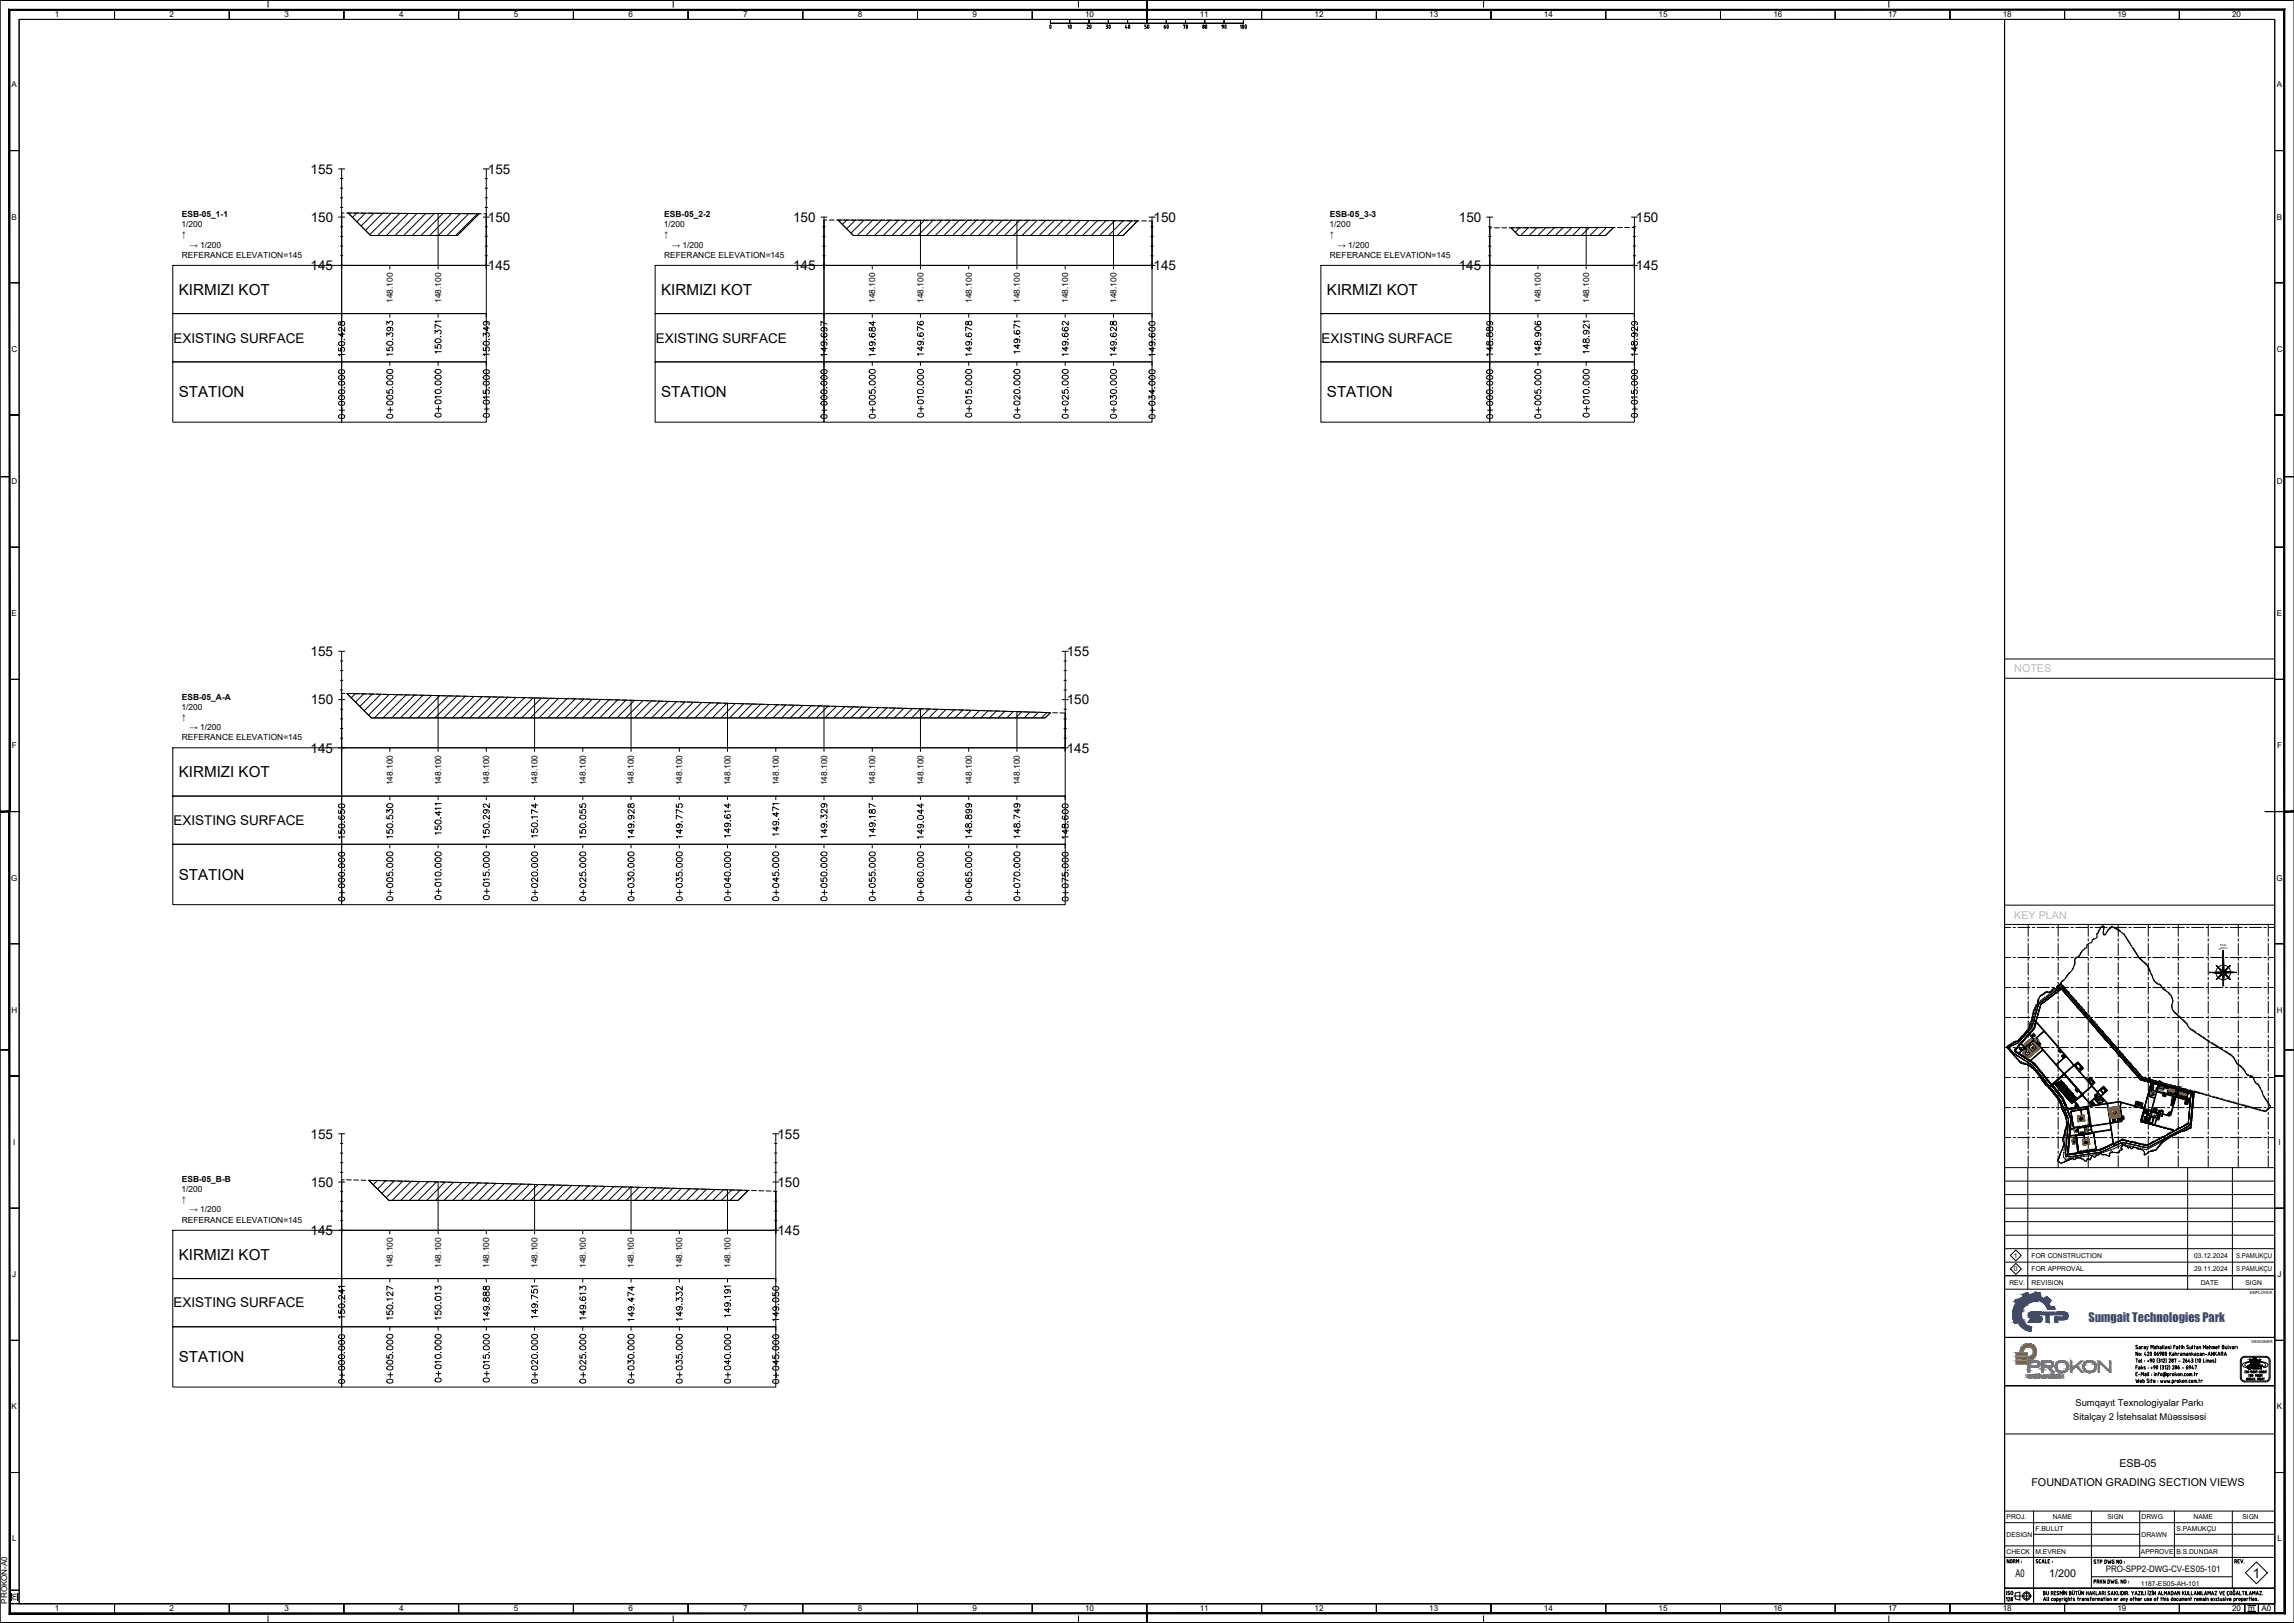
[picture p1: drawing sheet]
<svg xmlns="http://www.w3.org/2000/svg" width="1189mm" height="841mm" viewBox="0 0 1189 841" stroke-linecap="round" stroke-linejoin="round" font-family="sans-serif">
<defs><g id="words">
<g font-size="7.9">
<text x="93" y="153">KIRMIZI KOT</text>
<text x="343" y="153">KIRMIZI KOT</text>
<text x="688" y="153">KIRMIZI KOT</text>
<text x="93" y="206">STATION</text>
<text x="343" y="206">STATION</text>
<text x="688" y="206">STATION</text>
<text x="93" y="403">KIRMIZI KOT</text>
<text x="93" y="456">STATION</text>
<text x="93" y="653">KIRMIZI KOT</text>
<text x="93" y="706">STATION</text>
</g>
<g font-size="7">
<text x="161" y="90">155</text>
<text x="253" y="90">155</text>
<text x="161" y="115">150</text>
<text x="253" y="115">150</text>
<text x="411" y="115">150</text>
<text x="598" y="115">150</text>
<text x="756" y="115">150</text>
<text x="848" y="115">150</text>
<text x="161" y="140">145</text>
<text x="253" y="140">145</text>
<text x="411" y="140">145</text>
<text x="598" y="140">145</text>
<text x="756" y="140">145</text>
<text x="848" y="140">145</text>
<text x="90" y="178">EXISTING SURFACE</text>
<text x="340" y="178">EXISTING SURFACE</text>
<text x="685" y="178">EXISTING SURFACE</text>
<text x="161" y="340">155</text>
<text x="553" y="340">155</text>
<text x="161" y="365">150</text>
<text x="553" y="365">150</text>
<text x="161" y="390">145</text>
<text x="553" y="390">145</text>
<text x="90" y="428">EXISTING SURFACE</text>
<text x="161" y="590">155</text>
<text x="403" y="590">155</text>
<text x="161" y="615">150</text>
<text x="403" y="615">150</text>
<text x="161" y="640">145</text>
<text x="403" y="640">145</text>
<text x="90" y="678">EXISTING SURFACE</text>
<text x="1167" y="818">1</text>
</g>
<g font-size="6.6">
<text x="540" y="17">0</text>
<text x="551" y="17">10</text>
<text x="561" y="17">20</text>
<text x="571" y="17">30</text>
<text x="581" y="17">40</text>
<text x="591" y="17">50</text>
<text x="601" y="17">60</text>
<text x="611" y="17">70</text>
<text x="621" y="17">80</text>
<text x="631" y="17">90</text>
<text x="640" y="17">100</text>
<text x="180" y="186" transform="rotate(-90 180 186)">150.428</text>
<text x="205" y="186" transform="rotate(-90 205 186)">150.393</text>
<text x="230" y="184" transform="rotate(-90 230 184)">150.371</text>
<text x="255" y="186" transform="rotate(-90 255 186)">150.349</text>
<text x="455" y="186" transform="rotate(-90 455 186)">149.684</text>
<text x="480" y="185" transform="rotate(-90 480 185)">149.676</text>
<text x="505" y="186" transform="rotate(-90 505 186)">149.678</text>
<text x="530" y="184" transform="rotate(-90 530 184)">149.671</text>
<text x="555" y="186" transform="rotate(-90 555 186)">149.662</text>
<text x="580" y="186" transform="rotate(-90 580 186)">149.628</text>
<text x="600" y="186" transform="rotate(-90 600 186)">149.600</text>
<text x="800" y="185" transform="rotate(-90 800 185)">148.906</text>
<text x="825" y="184" transform="rotate(-90 825 184)">148.921</text>
<text x="850" y="186" transform="rotate(-90 850 186)">148.929</text>
<text x="180" y="218" transform="rotate(-90 180 218)">0+000.000</text>
<text x="205" y="218" transform="rotate(-90 205 218)">0+005.000</text>
<text x="230" y="217" transform="rotate(-90 230 217)">0+010.000</text>
<text x="255" y="218" transform="rotate(-90 255 218)">0+015.000</text>
<text x="455" y="218" transform="rotate(-90 455 218)">0+005.000</text>
<text x="480" y="217" transform="rotate(-90 480 217)">0+010.000</text>
<text x="505" y="217" transform="rotate(-90 505 217)">0+015.000</text>
<text x="530" y="218" transform="rotate(-90 530 218)">0+020.000</text>
<text x="555" y="218" transform="rotate(-90 555 218)">0+025.000</text>
<text x="580" y="218" transform="rotate(-90 580 218)">0+030.000</text>
<text x="600" y="218" transform="rotate(-90 600 218)">0+034.000</text>
<text x="800" y="218" transform="rotate(-90 800 218)">0+005.000</text>
<text x="825" y="217" transform="rotate(-90 825 217)">0+010.000</text>
<text x="850" y="218" transform="rotate(-90 850 218)">0+015.000</text>
<text x="180" y="436" transform="rotate(-90 180 436)">150.650</text>
<text x="205" y="436" transform="rotate(-90 205 436)">150.530</text>
<text x="230" y="434" transform="rotate(-90 230 434)">150.411</text>
<text x="255" y="436" transform="rotate(-90 255 436)">150.292</text>
<text x="280" y="435" transform="rotate(-90 280 435)">150.174</text>
<text x="305" y="436" transform="rotate(-90 305 436)">150.055</text>
<text x="330" y="436" transform="rotate(-90 330 436)">149.928</text>
<text x="355" y="436" transform="rotate(-90 355 436)">149.775</text>
<text x="380" y="435" transform="rotate(-90 380 435)">149.614</text>
<text x="405" y="434" transform="rotate(-90 405 434)">149.471</text>
<text x="455" y="435" transform="rotate(-90 455 435)">149.187</text>
<text x="480" y="436" transform="rotate(-90 480 436)">149.044</text>
<text x="505" y="435" transform="rotate(-90 505 435)">148.899</text>
<text x="530" y="435" transform="rotate(-90 530 435)">148.749</text>
<text x="555" y="436" transform="rotate(-90 555 436)">148.600</text>
<text x="230" y="467" transform="rotate(-90 230 467)">0+010.000</text>
<text x="255" y="467" transform="rotate(-90 255 467)">0+015.000</text>
<text x="180" y="468" transform="rotate(-90 180 468)">0+000.000</text>
<text x="205" y="468" transform="rotate(-90 205 468)">0+005.000</text>
<text x="280" y="468" transform="rotate(-90 280 468)">0+020.000</text>
<text x="305" y="468" transform="rotate(-90 305 468)">0+025.000</text>
<text x="330" y="468" transform="rotate(-90 330 468)">0+030.000</text>
<text x="355" y="468" transform="rotate(-90 355 468)">0+035.000</text>
<text x="380" y="468" transform="rotate(-90 380 468)">0+040.000</text>
<text x="405" y="468" transform="rotate(-90 405 468)">0+045.000</text>
<text x="455" y="468" transform="rotate(-90 455 468)">0+055.000</text>
<text x="480" y="468" transform="rotate(-90 480 468)">0+060.000</text>
<text x="505" y="468" transform="rotate(-90 505 468)">0+065.000</text>
<text x="530" y="468" transform="rotate(-90 530 468)">0+070.000</text>
<text x="555" y="468" transform="rotate(-90 555 468)">0+075.000</text>
<text x="380" y="684" transform="rotate(-90 380 684)">149.191</text>
<text x="180" y="684" transform="rotate(-90 180 684)">150.241</text>
<text x="205" y="685" transform="rotate(-90 205 685)">150.127</text>
<text x="230" y="685" transform="rotate(-90 230 685)">150.013</text>
<text x="255" y="685" transform="rotate(-90 255 685)">149.888</text>
<text x="280" y="684" transform="rotate(-90 280 684)">149.751</text>
<text x="305" y="685" transform="rotate(-90 305 685)">149.613</text>
<text x="330" y="686" transform="rotate(-90 330 686)">149.474</text>
<text x="355" y="685" transform="rotate(-90 355 685)">149.332</text>
<text x="405" y="686" transform="rotate(-90 405 686)">149.050</text>
<text x="180" y="718" transform="rotate(-90 180 718)">0+000.000</text>
<text x="205" y="718" transform="rotate(-90 205 718)">0+005.000</text>
<text x="230" y="717" transform="rotate(-90 230 717)">0+010.000</text>
<text x="255" y="717" transform="rotate(-90 255 717)">0+015.000</text>
<text x="280" y="718" transform="rotate(-90 280 718)">0+020.000</text>
<text x="305" y="718" transform="rotate(-90 305 718)">0+025.000</text>
<text x="330" y="718" transform="rotate(-90 330 718)">0+030.000</text>
<text x="355" y="718" transform="rotate(-90 355 718)">0+035.000</text>
<text x="380" y="718" transform="rotate(-90 380 718)">0+040.000</text>
<text x="405" y="718" transform="rotate(-90 405 718)">0+045.000</text>
</g>
<text font-size="6.3" fill="#364a84" x="1082" y="685">Sumgait Technologies Park</text>
<g font-size="6.2">
<text x="430" y="186" transform="rotate(-90 430 186)">149.697</text>
<text x="775" y="186" transform="rotate(-90 775 186)">148.889</text>
<text x="430" y="218" transform="rotate(-90 430 218)">0+000.000</text>
<text x="775" y="218" transform="rotate(-90 775 218)">0+000.000</text>
<text x="430" y="435" transform="rotate(-90 430 435)">149.329</text>
<text x="430" y="468" transform="rotate(-90 430 468)">0+050.000</text>
</g>
<g font-size="5.6" fill="#bababa">
<text x="1044" y="348">NOTES</text>
<text x="1044" y="476">KEY PLAN</text>
</g>
<g font-size="5.6">
<text x="1098" y="760">ESB-05</text>
<text x="1053" y="770">FOUNDATION GRADING SECTION VIEWS</text>
<text x="1045" y="817">A0</text>
<text x="1062" y="817">1/200</text>
</g>
<g font-size="4.9">
<text x="1076" y="729">Sumqayıt Texnologiyalar Parkı</text>
<text x="1074" y="736">Sitalçay 2 İstehsalat Müəssisəsi</text>
<text x="1157" y="811">REV.</text>
<text x="1039" y="831">128</text>
</g>
<text font-size="4.6" x="1091" y="815">PRO-SPP2-DWG-CV-ES05-101</text>
<g font-size="4.4">
<text x="94" y="113">ESB-05_1-1</text>
<text x="344" y="113">ESB-05_2-2</text>
<text x="689" y="113">ESB-05_3-3</text>
<text x="94" y="118">1/200</text>
<text x="344" y="118">1/200</text>
<text x="689" y="118">1/200</text>
<text x="94" y="123">↑</text>
<text x="344" y="123">↑</text>
<text x="689" y="123">↑</text>
<text x="98" y="128">→ 1/200</text>
<text x="348" y="128">→ 1/200</text>
<text x="693" y="128">→ 1/200</text>
<text x="94" y="134">REFERANCE ELEVATION=145</text>
<text x="344" y="134">REFERANCE ELEVATION=145</text>
<text x="689" y="134">REFERANCE ELEVATION=145</text>
<text x="204" y="157" transform="rotate(-90 204 157)">148.100</text>
<text x="229" y="157" transform="rotate(-90 229 157)">148.100</text>
<text x="454" y="157" transform="rotate(-90 454 157)">148.100</text>
<text x="479" y="157" transform="rotate(-90 479 157)">148.100</text>
<text x="504" y="157" transform="rotate(-90 504 157)">148.100</text>
<text x="529" y="157" transform="rotate(-90 529 157)">148.100</text>
<text x="554" y="157" transform="rotate(-90 554 157)">148.100</text>
<text x="579" y="157" transform="rotate(-90 579 157)">148.100</text>
<text x="799" y="157" transform="rotate(-90 799 157)">148.100</text>
<text x="824" y="157" transform="rotate(-90 824 157)">148.100</text>
<text x="94" y="363">ESB-05_A-A</text>
<text x="94" y="368">1/200</text>
<text x="94" y="373">↑</text>
<text x="94" y="384">REFERANCE ELEVATION=145</text>
<text x="98" y="378">→ 1/200</text>
<text x="204" y="407" transform="rotate(-90 204 407)">148.100</text>
<text x="229" y="407" transform="rotate(-90 229 407)">148.100</text>
<text x="254" y="407" transform="rotate(-90 254 407)">148.100</text>
<text x="279" y="407" transform="rotate(-90 279 407)">148.100</text>
<text x="304" y="407" transform="rotate(-90 304 407)">148.100</text>
<text x="329" y="407" transform="rotate(-90 329 407)">148.100</text>
<text x="354" y="407" transform="rotate(-90 354 407)">148.100</text>
<text x="379" y="407" transform="rotate(-90 379 407)">148.100</text>
<text x="404" y="407" transform="rotate(-90 404 407)">148.100</text>
<text x="429" y="407" transform="rotate(-90 429 407)">148.100</text>
<text x="454" y="407" transform="rotate(-90 454 407)">148.100</text>
<text x="479" y="407" transform="rotate(-90 479 407)">148.100</text>
<text x="504" y="407" transform="rotate(-90 504 407)">148.100</text>
<text x="529" y="407" transform="rotate(-90 529 407)">148.100</text>
<text x="94" y="618">1/200</text>
<text x="94" y="613">ESB-05_B-B</text>
<text x="94" y="623">↑</text>
<text x="98" y="628">→ 1/200</text>
<text x="94" y="634">REFERANCE ELEVATION=145</text>
<text x="204" y="657" transform="rotate(-90 204 657)">148.100</text>
<text x="229" y="657" transform="rotate(-90 229 657)">148.100</text>
<text x="254" y="657" transform="rotate(-90 254 657)">148.100</text>
<text x="279" y="657" transform="rotate(-90 279 657)">148.100</text>
<text x="304" y="657" transform="rotate(-90 304 657)">148.100</text>
<text x="329" y="657" transform="rotate(-90 329 657)">148.100</text>
<text x="354" y="657" transform="rotate(-90 354 657)">148.100</text>
<text x="379" y="657" transform="rotate(-90 379 657)">148.100</text>
</g>
<g font-size="4.2">
<text x="28" y="9">1</text>
<text x="88" y="9">2</text>
<text x="147" y="9">3</text>
<text x="207" y="9">4</text>
<text x="266" y="9">5</text>
<text x="326" y="9">6</text>
<text x="385" y="9">7</text>
<text x="445" y="9">8</text>
<text x="504" y="9">9</text>
<text x="562" y="9">10</text>
<text x="622" y="9">11</text>
<text x="681" y="9">12</text>
<text x="741" y="9">13</text>
<text x="800" y="9">14</text>
<text x="860" y="9">15</text>
<text x="919" y="9">16</text>
<text x="978" y="9">17</text>
<text x="1038" y="9">18</text>
<text x="1097" y="9">19</text>
<text x="1157" y="9">20</text>
<text x="6" y="45">A</text>
<text x="1180" y="45">A</text>
<text x="6" y="114">B</text>
<text x="1180" y="114">B</text>
<text x="6" y="182">C</text>
<text x="1180" y="182">C</text>
<text x="6" y="251">D</text>
<text x="1180" y="251">D</text>
<text x="6" y="319">E</text>
<text x="1180" y="319">E</text>
<text x="6" y="388">F</text>
<text x="1180" y="388">F</text>
<text x="6" y="456">G</text>
<text x="1180" y="456">G</text>
<text x="6" y="525">H</text>
<text x="1180" y="525">H</text>
<text x="7" y="593">I</text>
<text x="1181" y="593">I</text>
<text x="6" y="662">J</text>
<text x="1180" y="662">J</text>
<text x="6" y="730">K</text>
<text x="1180" y="730">K</text>
<text x="6" y="799">L</text>
<text x="1180" y="799">L</text>
<text x="4" y="831" transform="rotate(-90 4 831)">PROKON-A0</text>
<text x="9" y="829" transform="rotate(-90 9 829)">m</text>
<text x="28" y="835">1</text>
<text x="88" y="835">2</text>
<text x="147" y="835">3</text>
<text x="207" y="835">4</text>
<text x="266" y="835">5</text>
<text x="326" y="835">6</text>
<text x="385" y="835">7</text>
<text x="445" y="835">8</text>
<text x="504" y="835">9</text>
<text x="562" y="835">10</text>
<text x="622" y="835">11</text>
<text x="681" y="835">12</text>
<text x="741" y="835">13</text>
<text x="800" y="835">14</text>
<text x="860" y="835">15</text>
<text x="919" y="835">16</text>
<text x="978" y="835">17</text>
<text x="1038" y="835">18</text>
<text x="1097" y="835">19</text>
<text x="1157" y="835">20</text>
<text x="1165" y="835">m</text>
<text x="1172" y="835">A0</text>
</g>
<g font-size="3.5">
<text x="1151" y="512">S</text>
<text x="1044" y="652">1</text>
<text x="1053" y="652">FOR CONSTRUCTION</text>
<text x="1137" y="652">03.12.2024</text>
<text x="1159" y="652">S.PAMUKÇU</text>
<text x="1044" y="659">0</text>
<text x="1053" y="659">FOR APPROVAL</text>
<text x="1137" y="659">29.11.2024</text>
<text x="1159" y="659">S.PAMUKÇU</text>
<text x="1041" y="666">REV.</text>
<text x="1053" y="666">REVISION</text>
<text x="1141" y="666">DATE</text>
<text x="1164" y="666">SIGN</text>
<text x="1040" y="787">PROJ.</text>
<text x="1064" y="787">NAME</text>
<text x="1092" y="787">SIGN</text>
<text x="1110" y="787">DRWG.</text>
<text x="1137" y="787">NAME</text>
<text x="1162" y="787">SIGN</text>
<text x="1040" y="796">DESIGN</text>
<text x="1055" y="793">F.BULUT</text>
<text x="1110" y="796">DRAWN</text>
<text x="1128" y="793">S.PAMUKÇU</text>
<text x="1040" y="805">CHECK</text>
<text x="1055" y="805">M.EVREN</text>
<text x="1110" y="805">APPROVE</text>
<text x="1128" y="805">B.S.DUNDAR</text>
<text x="1109" y="822">1187-ES05-AH-101</text>
</g>
<text font-size="2.6" x="1157" y="505">E</text>
<g font-size="2.1">
<text x="1166" y="671">EMPLOYER</text>
<text x="1167" y="696">DESIGNER</text>
</g>
<g font-size="1.3">
<text x="1150" y="490" transform="rotate(-1 1150 490)">TRUE</text>
<text x="1150" y="492" transform="rotate(-1 1150 492)">NORTH</text>
</g>
<g font-size=".4">
<text x="1056" y="529" transform="rotate(-74 1056 529)">WIRE FENCE / FACILITY BOUNDARY</text>
<text x="1086" y="534" transform="rotate(49 1086 534)">WIRE FENCE / FACILITY BOUNDARY</text>
<text x="1056" y="554" transform="rotate(51 1056 554)">WIRE FENCE / FACILITY BOUNDARY</text>
<text x="1129" y="563" transform="rotate(-74 1129 563)">MAIN ENTRANCE</text>
<text x="1072" y="593" transform="rotate(-85 1072 593)">WIRE FENCE / FACILITY BOUNDARY</text>
<text x="1113" y="593" transform="rotate(-28 1113 593)">WIRE FENCE / FACILITY BOUNDARY</text>
</g>
<g font-size=".3">
<text x="1068" y="511" transform="rotate(49 1068 511)">GFB-11-I</text>
<text x="1052" y="531" transform="rotate(16 1052 531)">GFB-11-H</text>
<text x="1089" y="534" transform="rotate(48 1089 534)">GFB-11-J</text>
<text x="1040" y="543" transform="rotate(49 1040 543)">GFB-1-G</text>
<text x="1067" y="545" transform="rotate(47 1067 545)">GFB-13-H</text>
<text x="1059" y="560" transform="rotate(50 1059 560)">GFB-11-F</text>
<text x="1069" y="560" transform="rotate(48 1069 560)">ESB-04</text>
<text x="1070" y="562" transform="rotate(48 1070 562)">ESB-05</text>
<text x="1072" y="564" transform="rotate(50 1072 564)">ESB-06</text>
<text x="1084" y="559" transform="rotate(48 1084 559)">EWB-13</text>
<text x="1110" y="558" transform="rotate(14 1110 558)">GFB-11-K</text>
<text x="1115" y="563" transform="rotate(16 1115 563)">GFB-18</text>
<text x="1115" y="562" transform="rotate(14 1115 562)">GFB-17</text>
<text x="1117" y="564" transform="rotate(16 1117 564)">GFB-19</text>
<text x="1074" y="566" transform="rotate(48 1074 566)">ESB-07</text>
<text x="1075" y="568" transform="rotate(50 1075 568)">ESB-08</text>
<text x="1075" y="565" transform="rotate(49 1075 565)">GFB-13-G</text>
<text x="1085" y="568" transform="rotate(-41 1085 568)">GFB-13-F</text>
<text x="1121" y="568" transform="rotate(14 1121 568)">GFB-13-A</text>
<text x="1127" y="566" transform="rotate(16 1127 566)">GFB-02</text>
<text x="1134" y="569" transform="rotate(16 1134 569)">GFB-16</text>
<text x="1136" y="566" transform="rotate(16 1136 566)">GFB-01</text>
<text x="1136" y="567" transform="rotate(16 1136 567)">GFB-11-A</text>
<text x="1075" y="573" transform="rotate(50 1075 573)">ESB-03</text>
<text x="1110" y="574" transform="rotate(16 1110 574)">GFB-10</text>
<text x="1113" y="575" transform="rotate(16 1113 575)">GFB-07</text>
<text x="1119" y="575" transform="rotate(16 1119 575)">GFB-08</text>
<text x="1120" y="575" transform="rotate(16 1120 575)">GFB-05</text>
<text x="1124" y="576" transform="rotate(16 1124 576)">GFB-04</text>
<text x="1125" y="573" transform="rotate(16 1125 573)">GFB-06</text>
<text x="1125" y="571" transform="rotate(16 1125 571)">GFB-03</text>
<text x="1132" y="572" transform="rotate(16 1132 572)">GFB-12</text>
<text x="1070" y="579" transform="rotate(-9 1070 579)">GFB-11-E</text>
<text x="1111" y="577" transform="rotate(16 1111 577)">GFB-09</text>
<text x="1111" y="581" transform="rotate(16 1111 581)">GFB-15</text>
<text x="1112" y="579" transform="rotate(14 1112 579)">GFB-14</text>
<text x="1112" y="578" transform="rotate(16 1112 578)">GFB-13-C</text>
<text x="1119" y="579" transform="rotate(106 1119 579)">GFB-13-B</text>
<text x="1099" y="593" transform="rotate(-7 1099 593)">GFB-11-C</text>
<text x="1124" y="589" transform="rotate(16 1124 589)">GFB-11-B</text>
<text x="1070" y="600" transform="rotate(-9 1070 600)">GFB-11-D</text>
</g>
<g font-size=".3" fill="#a35f05">
<text x="1054" y="536" transform="rotate(49 1054 536)">EWB-10</text>
<text x="1056" y="538" transform="rotate(50 1056 538)">IWB-05</text>
<text x="1057" y="540" transform="rotate(48 1057 540)">GFB-13-I</text>
<text x="1046" y="544" transform="rotate(50 1046 544)">ESB-09</text>
<text x="1052" y="542" transform="rotate(-42 1052 542)">EWB-09</text>
<text x="1050" y="546" transform="rotate(-40 1050 546)">EWB-14</text>
<text x="1068" y="547" transform="rotate(50 1068 547)">EWB-12</text>
<text x="1078" y="552" transform="rotate(50 1078 552)">EWB-11</text>
<text x="1086" y="569" transform="rotate(49 1086 569)">ISB-03</text>
<text x="1089" y="566" transform="rotate(48 1089 566)">EWB-07</text>
<text x="1115" y="565" transform="rotate(16 1115 565)">ISB-02</text>
<text x="1085" y="570" transform="rotate(48 1085 570)">EWB-04</text>
<text x="1090" y="570" transform="rotate(51 1090 570)">ISB-01</text>
<text x="1108" y="571" transform="rotate(18 1108 571)">EWB-08</text>
<text x="1116" y="574" transform="rotate(16 1116 574)">IWB-07</text>
<text x="1117" y="574" transform="rotate(17 1117 574)">IWB-06</text>
<text x="1078" y="581" transform="rotate(-8 1078 581)">EWB-03</text>
<text x="1094" y="581" transform="rotate(-8 1094 581)">EWB-05</text>
<text x="1096" y="577" transform="rotate(-9 1096 577)">EWB-06</text>
<text x="1098" y="580" transform="rotate(-9 1098 580)">IWB-03</text>
<text x="1101" y="578" transform="rotate(81 1101 578)">GFB-13-D</text>
<text x="1116" y="576" transform="rotate(15 1116 576)">IWB-01</text>
<text x="1119" y="577" transform="rotate(14 1119 577)">IWB-01A</text>
<text x="1075" y="587" transform="rotate(-8 1075 587)">EWB-02</text>
<text x="1078" y="587" transform="rotate(-9 1078 587)">GFB-13-E</text>
<text x="1081" y="587" transform="rotate(-9 1081 587)">IWB-04</text>
<text x="1114" y="582" transform="rotate(15 1114 582)">IWB-02</text>
<text x="1074" y="591" transform="rotate(81 1074 591)">ESB-01</text>
<text x="1074" y="589" transform="rotate(83 1074 589)">ESB-02</text>
<text x="1081" y="593" transform="rotate(-9 1081 593)">EWB-01</text>
</g>
</g></defs>
<!-- layer: 04_GRADING CUT FOUNDATION -->
<g fill="none" stroke="#000" stroke-width=".52">
<path d="M180 110l68 1-11 11h-45zM185 110l-2 3M189 110l-4 5M194 110l-7 7M198 111l-9 8M203 111l-11 11M207 111l-11 11M212 111l-12 11M216 111l-11 11M221 111l-12 11M225 111l-11 11M230 111l-12 11"/>
<path d="M234 111l-11 11M239 111l-12 11M243 111l-11 11M247 111l-11 11M434 114h156l-8 8h-140zM439 114l-2 2M443 114l-4 5M448 114l-7 7M452 114l-8 8M457 114l-8 8M461 114l-8 8M466 114l-8 8"/>
<path d="M470 114l-8 8M475 114l-8 8M479 114l-8 8M484 114l-8 8M488 114l-8 8M493 114l-8 8M497 114l-8 8M502 114l-8 8M506 114l-8 8M511 114l-8 8M515 114l-8 8M520 114l-8 8"/>
<path d="M524 114l-8 8M529 114l-8 8M533 114l-8 8M537 114l-7 8M542 114l-8 8M546 114l-7 8M551 114l-8 8M555 114l-7 8M560 114l-8 8M564 114l-7 8M569 114l-8 8M573 114l-7 8"/>
<path d="M578 114l-8 8M582 114l-7 8M587 114l-8 8M783 118h53l-4 4h-45zM788 118l-3 2M792 118l-4 4M797 118l-4 4M801 118l-4 4M806 118l-4 4M810 118l-4 4M815 118l-5 4M819 118l-4 4"/>
<path d="M824 118l-4 4M828 118l-4 4M833 118l-5 4M180 359l153 4 211 6-2 3h-350zM184 359l-2 3M189 360l-5 4M193 360l-7 6M197 360l-8 8M202 360l-11 11M206 360l-12 12M210 360l-11 12M215 360l-12 12"/>
<path d="M219 360l-12 12M224 360l-12 12M228 360l-12 12M232 361l-11 11M237 361l-12 11M241 361l-11 11M246 361l-12 11M250 361l-11 11M254 361l-11 11M259 361l-11 11M263 361l-11 11M267 361l-10 11"/>
<path d="M272 362l-11 10M276 362l-10 10M281 362l-11 10M285 362l-10 10M289 362l-10 10M294 362l-10 10M298 362l-10 10M303 362l-10 10M307 362l-10 10M311 362l-9 10M316 363l-10 9M320 363l-9 9"/>
<path d="M324 363l-9 9M329 363l-9 9M333 363l-9 9M338 363l-9 9M342 363l-9 9M346 363l-8 9M351 364l-9 8M355 364l-8 8M359 364l-8 8M364 364l-8 8M368 364l-8 8M372 364l-7 8"/>
<path d="M377 364l-8 8M381 365l-7 7M385 365l-7 7M390 365l-7 7M394 365l-7 7M399 365l-7 7M403 365l-7 7M407 365l-6 7M412 365l-7 7M416 366l-6 6M420 366l-6 6M425 366l-6 6"/>
<path d="M429 366l-6 6M433 366l-6 6M438 366l-6 6M442 366l-6 6M447 366l-6 6M451 367l-6 5M455 367l-5 5M460 367l-6 5M464 367l-5 5M468 367l-5 5M473 367l-5 5M477 367l-5 5"/>
<path d="M481 367l-4 5M486 368l-5 4M490 368l-4 4M495 368l-5 4M499 368l-4 4M503 368l-4 4M508 368l-4 4M512 368l-4 4M516 368l-3 4M521 369l-4 3M525 369l-3 3M529 369l-3 3"/>
<path d="M534 369l-3 3M538 369l-3 3M543 369l-3 3M191 612l197 5-5 5h-181zM196 612l-3 2M200 612l-4 4M204 612l-6 6M209 612l-9 9M213 612l-10 10M217 612l-9 10M222 612l-10 10M226 612l-9 10"/>
<path d="M231 613l-10 9M235 613l-9 9M239 613l-9 9M244 613l-9 9M248 613l-9 9M253 613l-9 9M257 613l-9 9M261 613l-8 9M266 613l-9 9M270 614l-8 8M274 614l-8 8M279 614l-8 8"/>
<path d="M283 614l-8 8M287 614l-7 8M292 614l-8 8M296 614l-7 8M301 614l-8 8M305 615l-7 7M309 615l-7 7M314 615l-7 7M318 615l-7 7M322 615l-7 7M327 615l-7 7M331 615l-7 7"/>
<path d="M336 615l-7 7M340 616l-7 6M344 616l-6 6M349 616l-7 6M353 616l-6 6M357 616l-6 6M362 616l-6 6M366 616l-6 6M371 616l-6 6M375 617l-6 5M379 617l-5 5M384 617l-6 5"/>
</g>
<!-- layer: C-ROAD-PROF-TEXT -->
<g fill="none" stroke="#000" stroke-width=".52">
<path d="M175 88h4M176 98h2M176 93h2M250 88h4M251 98h2M251 93h2M175 113h4M176 118h2M176 108h2M176 103h2M250 113h4M251 118h2"/>
<path d="M251 108h2M251 103h2M425 113h4M426 118h2M595 113h4M596 118h2M770 113h4M771 118h2M845 113h4M846 118h2M175 138h4M176 133h2"/>
<path d="M176 128h2M176 122h2M177 136v3M250 138h4M251 133h2M251 128h2M251 122h2M252 136v3M425 138h4M426 133h2M426 128h2M426 122h2"/>
<path d="M427 136v3M595 138h4M596 133h2M596 128h2M596 122h2M597 136v3M770 138h4M771 133h2M771 128h2M771 122h2M772 136v3M845 138h4"/>
<path d="M846 133h2M846 128h2M846 122h2M847 136v3M175 338h4M550 338h4M176 358h2M176 353h2M176 348h2M176 343h2M551 358h2M551 353h2"/>
<path d="M551 348h2M551 343h2M175 363h4M176 378h2M176 373h2M176 368h2M550 363h4M551 378h2M551 373h2M551 368h2M175 388h4M176 383h2"/>
<path d="M177 386v3M550 388h4M551 383h2M552 386v3M175 588h4M176 598h2M176 593h2M400 588h4M401 598h2M401 593h2M175 613h4M176 618h2"/>
<path d="M176 608h2M176 603h2M400 613h4M401 618h2M401 608h2M401 603h2M175 638h4M176 633h2M176 628h2M176 623h2M177 636v3M400 638h4"/>
<path d="M401 633h2M401 628h2M401 623h2M402 636v3"/>
</g>
<!-- layer: C-ROAD-PROF-GRID-MAJR -->
<g fill="none" stroke="#000" stroke-width=".52">
<path d="M177 110v28M227 111v27M252 111v27M427 114v24M477 114v24M527 114v24M577 114v24M597 114v24M772 118v20M822 118v20M847 118v20M177 359v29"/>
<path d="M227 360v28M277 362v26M327 363v25M377 364v24M427 366v22M477 367v21M527 369v19M552 370v18M177 611v27M227 612v26M277 614v24M327 615v23"/>
<path d="M377 617v21M402 617v21"/>
</g>
<!-- layer: C-ROAD-PROF-GRID-GEOM -->
<path d="M177 110v28M252 111v27M427 114v24M597 114v24M772 118v20M847 118v20M177 359v29M552 370v18M177 611v27M402 617v21" fill="none" stroke="#000" stroke-width=".52"/>
<!-- layer: C-ROAD-PROF-TTLB -->
<g fill="none" stroke="#000" stroke-width=".52">
<path d="M177 88v50h75v-50M427 113v25h170v-25M772 113v25h75v-25M90 138h87v25h-87zM177 138h75v25h-75zM340 138h87v25h-87zM427 138h170v25h-170zM685 138h87v25h-87zM772 138h75v25h-75zM90 163h87v25h-87zM177 163h75v25h-75zM340 163h87v25h-87z"/>
<path d="M427 163h170v25h-170zM685 163h87v25h-87zM772 163h75v25h-75zM90 188h87v31h-87zM177 188h75v31h-75zM340 188h87v31h-87zM427 188h170v31h-170zM685 188h87v31h-87zM772 188h75v31h-75zM177 338v50h375v-50M90 388h87v25h-87zM177 388h375v25h-375z"/>
<path d="M90 413h87v25h-87zM177 413h375v25h-375zM90 438h87v31h-87zM177 438h375v31h-375zM177 588v50h225v-50M90 638h87v25h-87zM177 638h225v25h-225zM90 663h87v25h-87zM177 663h225v25h-225zM90 688h87v31h-87zM177 688h225v31h-225z"/>
</g>
<!-- layer: C-ROAD-PROF-TICK -->
<g fill="none" stroke="#000" stroke-width=".52">
<path d="M177 138v1M202 138v1M227 138v1M252 138v1M427 138v1M452 138v1M477 138v1M502 138v1M527 138v1M552 138v1M577 138v1M597 138v1"/>
<path d="M772 138v1M797 138v1M822 138v1M847 138v1M177 163v1M202 163v1M227 163v1M252 163v1M427 163v1M452 163v1M477 163v1M502 163v1"/>
<path d="M527 163v1M552 163v1M577 163v1M597 163v1M772 163v1M797 163v1M822 163v1M847 163v1M177 188v1M202 188v1M227 188v1M252 188v1"/>
<path d="M427 188v1M452 188v1M477 188v1M502 188v1M527 188v1M552 188v1M577 188v1M597 188v1M772 188v1M797 188v1M822 188v1M847 188v1"/>
<path d="M177 388v1M202 388v1M227 388v1M252 388v1M277 388v1M302 388v1M327 388v1M352 388v1M377 388v1M402 388v1M427 388v1M452 388v1"/>
<path d="M477 388v1M502 388v1M527 388v1M552 388v1M177 413v1M202 413v1M227 413v1M252 413v1M277 413v1M302 413v1M327 413v1M352 413v1"/>
<path d="M377 413v1M402 413v1M427 413v1M452 413v1M477 413v1M502 413v1M527 413v1M552 413v1M177 438v1M202 438v1M227 438v1M252 438v1"/>
<path d="M277 438v1M302 438v1M327 438v1M352 438v1M377 438v1M402 438v1M427 438v1M452 438v1M477 438v1M502 438v1M527 438v1M552 438v1"/>
<path d="M177 638v1M202 638v1M227 638v1M252 638v1M277 638v1M302 638v1M327 638v1M352 638v1M377 638v1M402 638v1M177 663v1M202 663v1"/>
<path d="M227 663v1M252 663v1M277 663v1M302 663v1M327 663v1M352 663v1M377 663v1M402 663v1M177 688v1M202 688v1M227 688v1M252 688v1"/>
<path d="M277 688v1M302 688v1M327 688v1M352 688v1M377 688v1M402 688v1"/>
</g>
<!-- layer: 04_GRADING PROF N -->
<path d="M180 110l12 12h45l11-11M434 114l8 8h140l8-8M836 118l-4 4h-45l-4-4M180 359l12 13h350l2-3M191 612l11 10h181l5-5" fill="none" stroke="#000" stroke-width=".52"/>
<!-- layer: C-ROAD-PROF -->
<g fill="none" stroke="#000" stroke-width=".52">
<path d="M177 110h1M180 110h2M183 110h3M187 110h3M191 110h2M195 111h2M198 111h3M202 111h3M206 111h2M210 111h2M213 111h3M217 111h3"/>
<path d="M221 111h2M227 111h-2M228 111h3M232 111h3M236 111h2M240 111h2M243 111h3M247 111h3M251 111h1M427 114h2M430 114h2M434 114h2"/>
<path d="M437 114h3M441 114h3M445 114h2M449 114h2M452 114h3M456 114h3M460 114h2M464 114h2M467 114h3M471 114h3M475 114h2M479 114h2"/>
<path d="M482 114h3M486 114h3M490 114h2M494 114h2M497 114h3M501 114h3M505 114h2M509 114h2M512 114h3M516 114h3M520 114h2M524 114h2"/>
<path d="M527 114h3M531 114h3M535 114h2M539 114h2M542 114h3M546 114h3M550 114h2M554 114h2M557 114h3M561 114h3M565 114h2M569 114h2"/>
<path d="M572 114h3M576 114h3M580 114h3M584 114h3M588 114h2M592 114h2M595 114h2M772 118h1M775 118h2M778 118h3M785 118h-3M786 118h2"/>
<path d="M790 118h2M793 118h3M797 118h3M801 118h2M805 118h2M811 118h-3M812 118h3M816 118h2M820 118h2M826 118h-3M827 118h3M831 118h2"/>
<path d="M835 118h2M838 118h3M842 118h3M846 118h1M177 359h2M180 359h2M184 359h2M188 360h2M191 360h3M195 360h2M199 360h2M202 360h3"/>
<path d="M206 360h3M210 360h2M214 360h2M217 360h3M221 360h3M225 360h2M229 360l2 1M232 361h3M236 361h3M240 361h2M244 361h2M247 361h3"/>
<path d="M251 361h3M255 361h2M259 361h2M262 361h3M266 361h3M270 361l2 1M274 362h2M277 362h3M281 362h3M285 362h2M289 362h2M292 362h3"/>
<path d="M296 362h3M300 362h2M304 362h2M307 362h3M311 362l3 1M315 363h2M319 363h2M322 363h3M326 363h3M330 363h2M334 363h2M337 363h3"/>
<path d="M341 363h3M345 363l2 1M349 364h2M352 364h3M356 364h3M360 364h2M364 364h2M367 364h3M371 364h3M375 364h2M379 365h2M382 365h3"/>
<path d="M386 365h3M390 365h2M394 365h2M397 365h3M401 365h3M405 365h2M409 365h2M412 365l3 1M416 366h3M420 366h2M424 366h2M427 366h3"/>
<path d="M431 366h3M435 366h2M439 366h2M442 366h3M446 366l3 1M450 367h2M454 367h2M457 367h3M461 367h3M465 367h2M469 367h2M472 367h3"/>
<path d="M476 367h3M480 367h2M484 367l2 1M487 368h3M491 368h5M497 368h2M501 368h2M504 368h3M508 368h3M512 368h2M516 368h2M519 369h3"/>
<path d="M523 369h3M527 369h2M531 369h2M534 369h3M538 369h3M542 369h2M546 369h2M549 369l3 1M177 611h1M180 611h2M183 611l3 1M187 612h3"/>
<path d="M191 612h2M195 612h2M198 612h3M202 612h3M206 612h2M210 612h2M213 612h3M217 612h3M221 612h2M225 612h2M228 613h3M232 613h3"/>
<path d="M236 613h2M240 613h2M243 613h3M247 613h3M251 613h2M255 613h2M258 613h3M262 613h3M266 613l2 1M270 614h2M273 614h3M277 614h3"/>
<path d="M281 614h2M285 614h2M288 614h3M292 614h3M296 614h2M300 614h2M303 614l3 1M307 615h3M311 615h2M315 615h2M318 615h3M322 615h3"/>
<path d="M326 615h2M330 615h2M333 615h3M337 615l3 1M341 616h2M345 616h2M348 616h3M352 616h3M356 616h2M360 616h2M363 616h3M367 616h2"/>
<path d="M371 616h2M374 616l3 1M378 617h3M382 617h3M386 617h2M390 617h2M393 617h3M397 617h3M401 617h1"/>
</g>
<!-- layer: 01_BORDER -->
<g fill="none" stroke="#000" stroke-width=".52">
<path d="M0 0h1189h-1189M59 5v5v-5M119 5v5v-5M139 0v4M178 5v5v-5M238 5v5v-5M297 5v5v-5M349 0v4M357 5v5v-5M416 5v5v-5M476 5v5v-5M535 5v5v-5"/>
<path d="M544 12h100h-100M559 0v4M594 5v5v-5M594 12v-12v12M594 0v10M654 5v5v-5M713 5v5v-5M769 0v4M773 5v5v-5M832 5v5v-5M892 5v5v-5M951 5v5v-5"/>
<path d="M979 0v4M1011 5v5v-5M1039 10h140v821h-140zM1070 5v5v-5M1129 5v5v-5M1189 0v841M5 78h5h-5M1179 78h5h-5M5 147h5h-5M1179 147h5h-5M5 215h5h-5M1179 215h5h-5"/>
<path d="M0 247h5h-5M1189 247h-5h5M5 284h5h-5M1179 284h5h-5M5 352h5h-5M1039 351h140M1039 341h140M1179 352h5h-5M5 421h.1M5 421h5h-5M1179 421h5h-5M1179 421h-5h5"/>
<path d="M1039 479h140M1039 469h140M5 489h5h-5M1179 489h5h-5M0 544h5h-5M5 558h5h-5M1179 558h5h-5M1189 544h-5h5M5 626h5h-5M1179 626h5h-5M5 695h5h-5M1179 695h5h-5"/>
<path d="M5 763h5h-5M1179 763h5h-5M5 824h5h-5M5 831h5h-5M6 829v-3v3M9 829v-3v3M10 831h1169h-1169M10 831v-821h1169v821M59 831v5v-5M119 831v5v-5M139 837v4M178 831v5v-5"/>
<path d="M238 831v5v-5M297 831v5v-5M349 837v4M357 831v5v-5M416 831v5v-5M476 831v5v-5M535 831v5v-5M559 837v4M594 831v5v-5M654 831v5v-5M713 831v5v-5M769 837v4"/>
<path d="M773 831v5v-5M832 831v5v-5M892 831v5v-5M951 831v5v-5M979 837v4M1011 831v5v-5M1070 831v5v-5M1129 831v5v-5M1163 831v5v-5M1165 835h4h-4M1165 832h4h-4M1170 831v5v-5"/>
<path d="M1179 831v5v-5M0 841h1189h-1189"/>
</g>
<g fill="#000" stroke="#000" stroke-width=".52">
<path d="M0 420v1l5-1zM0 421l5-1v1z"/>
<path d="M0 421h5v-1zM0 420h5l-5 1z"/>
<path d="M5 421v415v-415zM5 421v415z"/>
<path d="M1184 420v1l5-1zM1184 421l5-1v1z"/>
<path d="M1184 421h5v-1zM1184 420h5l-5 1z"/>
<path d="M5 836h1179h-1179zM5 836h1179zM1184 5v831zM1184 5v831v-831zM5 5h1179zM5 5h1179h-1179zM5 5v416v-416zM5 5v416z"/>
<path d="M594 836l1 5v-5zM594 836l1 5h-1z"/>
<path d="M594 836v5h1zM594 836h1v5z"/>
</g>
<!-- layer: 01_TITLE -->
<g fill="none" stroke="#000" stroke-width=".52">
<path d="M1039 612h140M1039 619h140M1051 605v63M1134 605v63M1157 605v63M1179 605h-140v226h140v-170h-140M1039 626h140M1039 633h140M1039 647h140M1039 640h140M1039 654h140M1042 658l3-3 3 3-3 2z"/>
<path d="M1042 651l3-3 3 3-3 2zM1039 668h140M1039 693h140M1039 718h140M1039 743h140M1039 783h140M1039 789h140M1054 783v48M1054 795h55M1084 783v40M1109 783v24M1127 783v24"/>
<path d="M1127 795h52M1157 783v40M1039 801h140M1039 807h140M1039 823h140"/>
</g>
<!-- layer: 01_TITLE-TEXT -->
<g fill="none" stroke="#000" stroke-width=".52">
<path d="M1107 698l1 1h-1M1107 697v1M1107 697h1M1109 698h.1M1109 698v1h-1l1-1M1111 698h-1v1M1111 698h1M1112 698v1h-1l1-1M1112 698l1 1M1113 698l-1 2M1115 699v-2v1l1-1v2M1117 698h.1"/>
<path d="M1117 698v1h-1l1-1M1118 698h1M1118 697v2M1119 698v1M1119 698h1M1120 698v1h-1l1-1M1121 699h.1M1121 697v2M1121 697l1 2M1122 698h1l-1 1h1M1124 698h.1M1124 698v1"/>
<path d="M1125 697h.1M1125 698v1M1127 698h.1M1127 697v2M1128 698h1M1129 698v1h-1l1-1M1129 698h1M1130 697v2M1130 697h.1M1130 698v1M1131 698h1M1131 697v2"/>
<path d="M1132 698v1M1134 698v1h-1M1134 697h.1M1134 697l-1 1M1135 698v1h1v-1M1136 697v2M1137 698h1M1137 697v2M1138 698h1M1139 698v1h-1l1-1M1140 698v1M1142 699v-2l1 1v-1v2"/>
<path d="M1144 698v1M1145 698h1M1145 697v2M1146 698v1M1147 698v1M1148 698h-2v1M1148 698v1M1148 699h1M1148 698h1M1149 698h-1M1150 698h.1M1150 697v2"/>
<path d="M1152 697h1l-1 2zM1152 698h.1M1153 698v1M1154 698v1h-1M1155 697v2M1156 698v1v-1M1157 698h1M1158 698v1h-1l1-1M1159 698h-1v1M1159 698v1M1107 715v1l1-1v1v-1M1107 704h1"/>
<path d="M1107 708h1M1107 712h.1M1107 704v2M1108 708h-1v1M1108 711h-1v2h1M1108 701v1l-1-1v1M1108 712h1M1108 708l1 1M1108 705h1l-1 1h1M1109 716v-1l1 1h-1M1109 716h1M1109 709h-1h1"/>
<path d="M1109 716h.1M1110 713v-2v1l1-1v2M1110 708v1M1110 704v2M1110 701v1M1110 702h.1M1110 709h1M1111 715v1M1111 708l-1 1M1111 708l1 1h-1M1111 716h.1M1111 708h1"/>
<path d="M1111 705h.1M1111 706h.1M1112 712h.1M1112 701l-1 1h1M1112 712v1h-1l1-1M1112 702h.1M1113 705h1M1113 711h.1M1113 712v1M1113 701h1l-1 1h1M1113 715l1 1h-1M1113 705v1"/>
<path d="M1113 708v1M1113 709h.1M1113 713h1M1114 711v2M1114 715h-1M1114 715h.1M1114 715v1M1114 705l1-1v1l-1 1M1114 705h1M1114 705h.1M1114 701l1 1zM1115 709h.1"/>
<path d="M1115 715h.1M1115 708v1M1115 712h.1M1115 713h.1M1115 715v1M1116 704v1v1zM1116 716h1v-1l-1 1h1M1116 711h.1M1116 712v1M1116 709v-1l1 1M1117 709h.1M1117 701v1z"/>
<path d="M1117 709h-1M1118 712v1M1118 712h-1v1M1118 708v1M1118 709h.1M1118 701l1 1h-1zM1118 704v2M1118 715v1M1118 716h.1M1118 701h.1M1119 712h.1M1119 704v1"/>
<path d="M1119 705h.1M1119 705v1M1119 711v2M1119 701h1M1119 701h.1M1120 715v1h1v-1M1120 707v3M1120 702h-1M1120 705v-1v2M1120 701v1l-1-1M1120 708h1M1120 709h1"/>
<path d="M1121 702v-1v1M1121 702h.1M1121 708h.1M1121 708v1M1121 704h1l-1 2h1M1121 715l1 1 1-1M1122 702h.1M1122 712v1h1M1122 708v1M1122 712v1M1122 701l1 1h-1M1122 701v1"/>
<path d="M1122 704v2M1123 713v-1a.8 .8 0 0 0-1-1 .8 .8 0 0 0-1 1v1l1 1M1123 708h1l-1 1h1M1123 715l1 1v-1M1124 712v1h-1M1124 712h-1v2M1124 704h1l-1 2h1M1124 701v1M1124 707v3M1125 701v1M1125 716h.1M1125 712v1"/>
<path d="M1125 701l-1 1M1126 708h1l-1 1h1M1126 701l1 1M1126 716v-1v2M1126 716h.1M1127 716h.1M1127 702h-1h1M1127 704h1l-1 2M1127 711v2M1127 709l1-1v1M1127 709h1M1127 701h1v1"/>
<path d="M1127 701v1M1127 709h.1M1128 715h-1v1M1128 712v1M1128 712h-1M1128 709h.1M1129 709h.1M1129 712v1M1129 705h1M1129 708h.1M1129 701v1M1129 709v-1v1"/>
<path d="M1130 709h.1M1130 715v1M1130 701h1v1h-1h1M1130 716h.1M1131 712h.1M1131 712h-1v1M1131 712v1M1131 709h1M1131 704h1l-1 2h1M1131 713h.1M1132 701v1M1132 712v1h1"/>
<path d="M1132 712h1M1132 702l-1-1v1M1132 716v-1h1v1M1133 702h.1M1133 705h.1M1133 709h1M1133 705v1v-1M1133 701l1 1h-1h1M1133 704v1M1134 708h-1M1134 709l-1-1v1M1134 716h.1"/>
<path d="M1134 709h.1M1134 708h1M1134 708l1 1M1134 716h1M1135 704l-1 2h1M1135 702v-1v1M1135 708h.1M1135 716h.1M1135 705v1M1135 715l-1 1M1135 712v1M1135 708v1"/>
<path d="M1135 709h.1M1135 712h1M1136 712h-1v1M1136 704h.1M1136 706h.1M1136 705h.1M1136 701v1M1136 712v1M1136 704v1M1136 705v1M1136 702h1M1136 708v1h1"/>
<path d="M1136 713h.1M1137 709h.1M1137 701l-1 1M1137 716v-1h1v1M1137 712h1M1137 711v2M1137 701l1 1h-1h1M1138 708v1M1138 715v1M1138 704v2M1139 705v-1v2M1139 701h1l-1 1h1"/>
<path d="M1139 712h-1v1M1139 716h.1M1140 715h.1M1140 715v1M1140 704v1v1zM1140 701h1v1h-1h1M1141 715v1M1141 702v-1h1v1M1142 704v2h1M1143 702h1M1143 704h.1M1143 705v1"/>
<path d="M1144 702l1-1 1 1M1144 702h1M1145 705h-1v1M1145 705v1M1145 705h1M1145 706h1M1146 705h-1M1147 701v1l-1-1v1M1147 705v1M1148 701v1M1148 701l1 1M1148 704v2"/>
<path d="M1149 701l-1 1M1149 702l1-1 1 1M1149 702h1M1151 702h1M1152 702v-1h-1v1M1152 702h.1M1153 702v-1l1 1M1153 702h1M1162 704l1-1h11h2v2v9v1l-2 1h-11h-1l-1-2v-9zM1162 704l1-1 12 1 1 1v10l-2 1-12-1v-1v-9zM1163 710v1M1164 715h.1"/>
<path d="M1164 710v1M1165 708h2h-1v1h1h-2zM1165 715h1M1165 714v1M1165 712v1M1166 714v1M1166 704h.1M1166 706l-3 1 2 1M1166 705l-2 1-2 1 1 1 2 1M1167 712h-1l1 1h-1M1167 714h-1l1 1h-1M1167 711h-1l1-1v1h-1"/>
<path d="M1167 715v-1l1 1M1167 708h2h-1v1h1h-2zM1167 707h.1M1167 715h1M1168 704h.1M1169 714h-1l1 1h-1M1169 704h.1M1169 706h-1v-2h-2v3h1v-2h1v2h1v-2l1 2h1l1-3h-1l-1 2v-2h-1v2M1169 712v1M1169 708h1l1 1h-1h-1zM1169 711h1M1170 714v1"/>
<path d="M1170 713h-1l1-1v1M1170 711h1M1170 714l1 1h-1l1-1zM1171 713h.1M1171 708h2h-1v1zM1171 711h1h-1h1M1171 715h.1M1171 705l3 1 1 1v1l-2 1M1171 706l3 1-1 1M1172 713h.1M1172 712v1M1172 715h.1"/>
<path d="M1173 714v1M1173 714h.1M1174 711h.1M1041 808v2l-1-2v2M1042 808h1v2h-1zM1043 809h1v-1h-1v2M1044 809v1M1045 810v-2l1 1v-1v2M1048 809h.1M1048 810h.1M1056 808h.1M1056 808l-1 1 1 1h-1"/>
<path d="M1058 808l-1 1v1h1M1058 810l1-2v2M1058 809h1M1060 808v2h1M1061 809h1M1062 808h-1v2h1M1064 809h.1M1064 810h.1M1084 817h73M1085 820l1-1h-1v1M1086 808l-1 1 1 1h-1M1087 820h1"/>
<path d="M1087 808h1M1087 819h1l-1 1M1087 819v1M1087 808v2M1088 809h1v-1h-1v2M1088 819v1M1089 819v1M1089 819l-1 1M1091 808l1 1-1 1zM1091 819v1l-1-1v1M1092 819h1v1h-1zM1092 808l1 2v-1l1 1v-2"/>
<path d="M1094 819v1l1-1v1l1-1M1096 808l-1 1v1h1l-1-1M1097 819h-1l1 1M1097 819h.1M1097 819v1M1098 808v2l-1-2v2M1099 809v1zM1100 819v1l-1-1v1M1101 819h1l-1 1zM1101 809h.1M1101 810h.1M1103 819v1"/>
<path d="M1164 815l5-6 6 6-6 6zM1040 825v1M1041 825h.1M1042 825v1M1042 825h1M1043 825v1M1044 827h9M1044 826l3-1v4h-3zM1050 825v5M1059 829l1-1v1M1059 825h1v1h-1zM1059 825h1"/>
<path d="M1059 829h1M1061 825v1l1-1M1061 828v1M1062 828v1M1063 826h1M1063 825h1l-1 1M1064 825h-1v1M1064 828l-1 1h1M1065 825h.1M1065 825v1M1066 829h1l-1-1v2M1067 825h-1l1 1h-1"/>
<path d="M1067 828l1 1M1068 826v-1v1l1-1v1M1068 828l-1 2M1069 828v1M1069 824h.1M1069 825v1M1070 828h.1M1070 828v1M1071 825v1l-1-1v1M1071 829h-1l1-1v2M1072 828h1v1M1072 828v1"/>
<path d="M1072 825h1v1h-1zM1072 825h1M1073 828h1M1073 828v1M1074 825v1l1-1M1074 824h.1M1075 829h.1M1075 824h.1M1075 829h-1M1075 828v1M1076 825h1M1076 825v1"/>
<path d="M1077 828h.1M1077 828v1M1077 825l1 1v-1M1077 824h.1M1078 824h.1M1078 828v1M1079 828h1v1h-1h1M1080 825v1l-1-1v1M1080 829v-1h1v1M1081 825v1M1081 825h1M1082 829h1"/>
<path d="M1082 825v1M1082 829h.1M1083 828l-1 1M1083 826v-1l1 1M1083 826h1M1083 828h1M1084 828l-1 1M1085 825v1M1085 825l1 1M1086 825l-1 1M1086 825v1h1M1086 828v1"/>
<path d="M1087 829v-1h1v1M1088 826v-1l1 1M1088 828v1M1088 826h1M1089 828h1v1h-1h1M1089 826h1M1090 826v-1h-1v1M1090 826h.1M1090 828h1M1090 828v1M1091 825v1M1091 828h.1"/>
<path d="M1091 828v1M1093 825h-1l1 1h-1M1094 828v1M1094 828h-1v1M1094 826l1-1v1M1094 826h1M1096 825v1M1096 825l1 1M1097 825l-1 1M1097 825v1h1M1098 828h-1v1M1098 820h.1"/>
<path d="M1099 825v1M1099 828h1v1h-1h1M1100 825v1M1100 825h-1v1h1M1100 829v-1h1v1M1100 826h.1M1101 825v1M1102 826h.1M1102 828v1M1102 826l1-1h-1v1M1102 826h1M1103 828l-1 2"/>
<path d="M1103 820h.1M1103 826h.1M1105 825v1l1-1M1105 826h.1M1105 828h1M1106 828v1M1106 826l1-1 1 1M1107 826h.1M1107 828v1M1108 829h1v-1l-1 1h1M1108 825h1l-1 1h1M1110 825v1"/>
<path d="M1110 828h-1v1M1110 825v1h1M1111 828l1 1v-1M1112 825v1M1113 829h1M1113 824h.1M1113 825v1M1113 829h.1M1114 828l-1 1M1114 825h1l-1 1h1M1114 829h1v-1l-1 1h1M1115 824h.1"/>
<path d="M1115 825v1M1117 825v1l-1-1v1M1118 828h.1M1118 828v1M1118 826l1-1 1 1M1119 826h.1M1120 828h.1M1120 828v1M1120 825v1h1M1121 828h1M1121 828v1M1121 828l1 1"/>
<path d="M1122 826v-1v1l1-1v1M1122 828h.1M1122 828v1M1123 829h1M1123 826l1-1 1 1M1124 826h.1M1124 829h-1M1124 828l-1 1M1126 828v1h-1v-1h1M1126 826h-1v-1h1v1M1127 826v-1l1 1M1127 826h1"/>
<path d="M1129 828l-1 1h1M1129 828l1 1v-1M1130 825v1l-1-1v1M1131 829v-1h1v1M1131 825v1M1131 828v1M1131 825l1 1M1132 825l-1 1M1132 829h1v-1l-1 1h1M1133 825v1l1-1M1134 829v-1h1v1M1134 825v1h1"/>
<path d="M1135 828h1M1135 828v1M1136 825v1M1137 826l1-1v1M1137 826h1M1138 828h-1v1M1138 829h1v-1l-1 1h1M1140 829v-1h1v1M1140 825v1l-1-1v1M1140 828v1M1140 825v1M1141 825v1h1"/>
<path d="M1142 828v1M1142 826l1-1 1 1M1143 826h.1M1143 828h.1M1143 828v1M1144 828v1M1144 826v-1l1 1v-1v1M1146 829h1l-1-1v1h1M1146 826l1-1v1M1146 826h1M1147 828l1 1M1148 825h1l-1 1h1"/>
<path d="M1148 828l-1 1M1149 828v1M1150 828v1M1150 825l1 1v-1M1151 828v1v-1M1152 825h1M1153 829h-1M1153 828h-1l1 1M1153 825h-1v1h1M1153 828h.1M1153 828v1M1154 828v1l1-1"/>
<path d="M1154 825l1 1M1155 826v1M1155 826h.1M1155 825h-1M1155 829h1v-1l-1 1h1M1156 825h1l-1 1zM1157 824h1M1158 829v-1v2M1158 825h-1v1h1v-1M1159 826v-1l1 1M1159 826h1M1160 828h-1v1"/>
<path d="M1161 825v1M1162 829h.1M1162 825h1M1162 828v1M1162 828v2M1163 825v1M1163 829h1v-1l-1 1h1M1164 825v1M1164 825v1h1M1165 828h-1v1M1166 826v-1l1 1M1166 828h.1"/>
<path d="M1166 826h1M1166 828v1M1167 828h.1M1167 828v1M1167 829h1v-1l-1 1h1M1167 826v-1l1 1 1-1v1M1169 826l1-1v1M1169 826h1M1169 829h.1M1170 828h-1l1 1M1170 829h.1M1171 825h1l-1 1h1"/>
<path d="M1173 826h.1"/>
<circle cx="1109" cy="702" r=".5"/>
<circle cx="1120" cy="712" r=".5"/>
<circle cx="1121" cy="701" r=".4"/>
<circle cx="1126" cy="705" r=".5"/>
<circle cx="1126" cy="705" r=".4"/>
<circle cx="1126" cy="712" r=".5"/>
<circle cx="1128" cy="708" r=".4"/>
<circle cx="1129" cy="716" r=".6"/>
<circle cx="1131" cy="716" r=".6"/>
<circle cx="1134" cy="712" r=".5"/>
<circle cx="1136" cy="716" r=".6"/>
<circle cx="1164" cy="715" r=".4"/>
<circle cx="1165" cy="711" r=".5"/>
<circle cx="1167" cy="713" r=".5"/>
<circle cx="1168" cy="711" r=".4"/>
<circle cx="1169" cy="711" r=".5"/>
<circle cx="1170" cy="708" r=".3"/>
<circle cx="1171" cy="713" r=".5"/>
<circle cx="1172" cy="715" r=".5"/>
<circle cx="1172" cy="711" r=".5"/>
<circle cx="1173" cy="715" r=".5"/>
<circle cx="1173" cy="711" r=".5"/>
<circle cx="1174" cy="711" r=".5"/>
<circle cx="1050" cy="827" r="2.1"/>
<circle cx="1050" cy="827" r="1.5"/>
<circle cx="1065" cy="829" r=".5"/>
<circle cx="1085" cy="829" r=".6"/>
<circle cx="1092" cy="829" r=".6"/>
<circle cx="1096" cy="829" r=".6"/>
<circle cx="1104" cy="829" r=".6"/>
<circle cx="1117" cy="829" r=".6"/>
<circle cx="1127" cy="829" r=".6"/>
<circle cx="1161" cy="829" r=".5"/>
</g>
<g fill="#000" stroke="#000" stroke-width=".52">
<path d="M1165 709h2zM1165 708h2zM1166 704h2zM1166 709h1zM1166 707h1zM1167 708h2zM1167 709h2zM1168 708h1zM1169 704h1zM1169 708h1zM1169 709h1zM1170 706h1v1z"/>
<path d="M1170 709h1zM1170 708h1zM1171 708h2zM1171 704h1zM1172 708v1z"/>
<path d="M1165 708h1zM1165 708h1z"/>
<path d="M1165 708h1zM1165 708h1z"/>
<path d="M1165 708h1zM1165 708h1z"/>
<path d="M1165 708h1zM1165 708h1zM1165 708h1zM1165 708h1z"/>
<path d="M1165 709h1zM1165 709h1zM1165 709h1zM1165 709h1z"/>
<path d="M1165 708h1zM1165 708h1z"/>
<path d="M1165 708h1zM1165 708h1z"/>
<path d="M1165 708h1zM1165 708h1z"/>
<path d="M1165 708h1zM1165 708h1z"/>
<path d="M1165 709h1zM1165 709h1z"/>
<path d="M1165 709h1zM1165 709h1z"/>
<path d="M1165 709h1zM1165 709h1z"/>
<path d="M1165 708h1zM1165 708h1z"/>
<path d="M1165 709h1zM1165 709h1z"/>
<path d="M1165 709h1zM1165 709h1z"/>
<path d="M1165 709h1zM1165 709h1zM1165 709h1zM1165 709h1z"/>
<path d="M1165 708h1zM1165 708h1z"/>
<path d="M1165 708h1zM1165 708h1z"/>
<path d="M1165 709h1zM1165 709h1z"/>
<path d="M1165 709h1zM1165 709h1z"/>
<path d="M1165 709h2zM1165 709h2z"/>
<path d="M1165 708h1zM1165 708h1z"/>
<path d="M1165 708h1zM1165 708h1z"/>
<path d="M1165 708h1zM1165 708h1zM1165 708h1zM1165 708h1zM1165 708h1zM1165 708h1z"/>
<path d="M1165 708h1zM1165 708h1zM1165 708h1zM1165 708h1z"/>
<path d="M1165 708h1zM1165 708h1z"/>
<path d="M1165 708l1 1zM1165 708l1 1zM1165 709h1zM1165 709h1z"/>
<path d="M1165 709h1zM1165 709h1zM1165 709h1zM1165 709h1z"/>
<path d="M1165 708h1zM1165 708h1z"/>
<path d="M1165 708h1zM1165 708h1zM1165 708h1zM1165 708h1z"/>
<path d="M1165 708h1zM1165 708h1z"/>
<path d="M1165 708h1zM1165 708h1z"/>
<path d="M1165 708h1zM1165 708h1z"/>
<path d="M1165 709h1zM1165 709h1z"/>
<path d="M1165 709h1zM1165 709h1z"/>
<path d="M1165 708h1zM1165 708h1z"/>
<path d="M1165 708h1zM1165 708h1z"/>
<path d="M1165 709h1zM1165 709h1z"/>
<path d="M1165 709h1zM1165 709h1z"/>
<path d="M1165 709h1zM1165 709h1z"/>
<path d="M1165 708h1zM1165 708h1z"/>
<path d="M1165 708h1zM1165 708h1z"/>
<path d="M1165 708h1zM1165 708h1zM1165 708h1zM1165 708h1z"/>
<path d="M1165 708h1zM1165 708h1z"/>
<path d="M1165 709h1zM1165 709h1z"/>
<path d="M1165 709h1zM1165 709h1z"/>
<path d="M1165 709h1zM1165 709h1z"/>
<path d="M1165 709h1zM1165 709h1z"/>
<path d="M1165 708h1zM1165 708h1z"/>
<path d="M1165 708h1zM1165 708h1z"/>
<path d="M1165 708h1zM1165 708h1z"/>
<path d="M1165 709h1zM1165 709h1zM1165 709h1zM1165 709h1z"/>
<path d="M1165 708h1zM1165 708h1z"/>
<path d="M1165 708h1zM1165 708h1z"/>
<path d="M1165 709h1zM1165 709h1z"/>
<path d="M1165 709h1zM1165 709h1z"/>
<path d="M1165 709h1zM1165 709h1z"/>
<path d="M1165 708h1zM1165 708h1z"/>
<path d="M1165 708h1zM1165 708h1zM1165 708h1zM1165 708h1z"/>
<path d="M1165 708h1zM1165 708h1z"/>
<path d="M1165 709h1zM1165 709h1z"/>
<path d="M1165 708h1zM1165 708h1z"/>
<path d="M1165 709h1zM1165 709h1z"/>
<path d="M1166 708h1zM1166 708h1z"/>
<path d="M1166 704h2zM1166 704h2z"/>
<path d="M1166 705h2zM1166 705h2zM1166 705h2z"/>
<path d="M1166 709h1zM1166 709h1z"/>
<path d="M1166 708h1zM1166 708h1z"/>
<path d="M1166 708h1zM1166 708h1z"/>
<path d="M1166 708h1zM1166 708h1z"/>
<path d="M1166 707v1zM1166 707v1z"/>
<path d="M1166 708h1zM1166 708h1z"/>
<path d="M1165 708h1zM1165 708h1zM1165 708h1z"/>
<path d="M1165 709h1zM1165 709h1z"/>
<path d="M1165 709h1zM1165 709h1z"/>
<path d="M1166 705h1zM1166 705h1z"/>
<path d="M1165 708h2zM1165 708h2zM1165 708h2zM1165 708h2z"/>
<path d="M1165 709h1zM1165 709h2z"/>
<path d="M1165 709h1zM1165 709h1z"/>
<path d="M1165 708h2zM1165 708h2zM1165 708h2zM1165 708h2z"/>
<path d="M1165 709h2zM1165 709h2zM1165 709h2z"/>
<path d="M1165 708h2zM1165 708h2z"/>
<path d="M1165 709h2zM1165 709h2z"/>
<path d="M1165 708h2zM1165 708h2zM1165 708h2zM1165 708h2z"/>
<path d="M1165 708h2zM1165 708h2zM1165 708h2zM1165 708h2z"/>
<path d="M1165 708h2zM1165 708h2z"/>
<path d="M1165 709h2zM1165 709h2zM1165 709h2zM1165 709h2z"/>
<path d="M1165 708h2zM1165 708h2zM1165 708h2z"/>
<path d="M1165 708h2zM1165 708h2zM1165 708h2zM1165 708h2z"/>
<path d="M1165 709h2zM1165 709h2z"/>
<path d="M1165 709h2zM1165 709h2zM1165 709h2zM1165 709h2z"/>
<path d="M1165 708h2zM1165 708h2z"/>
<path d="M1165 708h2zM1165 708h2zM1165 708h2zM1165 708h2z"/>
<path d="M1165 709h2zM1165 709h2z"/>
<path d="M1165 709h2zM1165 709h2z"/>
<path d="M1165 709h2zM1165 709h2zM1165 709h2zM1165 709h2z"/>
<path d="M1165 708h2zM1165 708h2zM1165 708h2zM1165 708h2zM1166 708h1zM1166 708h1z"/>
<path d="M1166 708h1zM1166 708h1z"/>
<path d="M1166 708h1zM1166 708h1z"/>
<path d="M1166 708h1zM1166 708h1z"/>
<path d="M1166 708h1zM1166 708h1z"/>
<path d="M1166 708h1zM1166 708h1z"/>
<path d="M1165 709h2zM1165 709h2zM1165 709h2zM1165 709h2z"/>
<path d="M1165 709h2zM1165 709h2zM1165 709h2zM1165 709h2z"/>
<path d="M1165 709h2zM1165 709h2zM1165 709h2zM1165 709h2z"/>
<path d="M1166 708h1zM1166 708h1z"/>
<path d="M1166 708h1zM1166 708h1z"/>
<path d="M1166 708h1zM1166 708h1zM1166 708h1zM1166 708h1z"/>
<path d="M1166 708h1zM1166 708h1z"/>
<path d="M1166 709h1zM1166 709h1zM1166 709h1z"/>
<path d="M1166 709h1zM1166 709h1z"/>
<path d="M1166 709h1zM1166 709h1z"/>
<path d="M1166 709h1zM1166 709h1zM1166 709h1zM1166 709h1z"/>
<path d="M1166 709h1zM1166 709h1z"/>
<path d="M1166 709h1zM1166 709h1z"/>
<path d="M1166 709h1zM1166 709h1z"/>
<path d="M1165 709h2zM1165 709h2zM1165 709h2z"/>
<path d="M1166 709h1zM1166 709h1z"/>
<path d="M1166 709h1zM1166 709h1z"/>
<path d="M1166 709h1zM1166 709h1z"/>
<path d="M1166 709h1zM1166 709h1z"/>
<path d="M1166 707h1zM1166 707h1z"/>
<path d="M1167 708h1zM1167 708h1z"/>
<path d="M1167 709h1zM1167 709h1z"/>
<path d="M1166 705l1 2v-2zM1166 705l1 2h-1z"/>
<path d="M1167 708h1zM1167 708h1z"/>
<path d="M1167 709h1zM1167 709h1z"/>
<path d="M1168 706h1zM1168 706h1zM1168 706h1zM1168 706h1z"/>
<path d="M1168 707h1zM1168 707h1z"/>
<path d="M1166 704l2 1v-1zM1166 704l2 1h-2zM1166 705h2z"/>
<path d="M1167 705h1zM1167 705h1z"/>
<path d="M1168 705v1v-1zM1168 705v1z"/>
<path d="M1167 708h1zM1167 708h1z"/>
<path d="M1167 708l1 1zM1167 708l1 1z"/>
<path d="M1168 706h1zM1168 706h1z"/>
<path d="M1167 708h2zM1167 708h2h-2z"/>
<path d="M1167 709h2zM1167 709h2z"/>
<path d="M1167 709h2zM1167 709h2h-2z"/>
<path d="M1168 707h1zM1168 707h1z"/>
<path d="M1168 707h1zM1168 707h1zM1168 707h1zM1168 707h1z"/>
<path d="M1168 707h1zM1168 707h1zM1168 707h1zM1168 707h1z"/>
<path d="M1169 708h1zM1169 708h1zM1169 708h1zM1169 708h1z"/>
<path d="M1169 708h1zM1169 708h1z"/>
<path d="M1169 708h1zM1169 708h1z"/>
<path d="M1169 708h1zM1169 708h1z"/>
<path d="M1169 708h1zM1169 708h1z"/>
<path d="M1169 708h1zM1169 708h1z"/>
<path d="M1169 708h1zM1169 708h1z"/>
<path d="M1169 708h1zM1169 708h1z"/>
<path d="M1169 708h1zM1169 708h1z"/>
<path d="M1169 708h1zM1169 708h1z"/>
<path d="M1169 708h1zM1169 708h1z"/>
<path d="M1169 709h1zM1169 709h1zM1169 709h1zM1169 709h1z"/>
<path d="M1169 709h1zM1169 709h1z"/>
<path d="M1169 709h1zM1169 709h1z"/>
<path d="M1168 707h1zM1168 707h1zM1168 707h1zM1168 707h1z"/>
<path d="M1168 707h1zM1168 707h1z"/>
<path d="M1168 707h1zM1168 707h1zM1168 707h1zM1168 707h1zM1168 707h1zM1168 707h1zM1168 707h1zM1168 707h1z"/>
<path d="M1168 707h1zM1168 707h1zM1168 707h1zM1168 707h1zM1168 707h1zM1168 707h1zM1168 707h1zM1168 707h1z"/>
<path d="M1168 707h1zM1168 707h1zM1168 707h1zM1168 707h1zM1168 707h1zM1168 707h1z"/>
<path d="M1168 707h1zM1168 707h1zM1168 707h1zM1168 707h1zM1168 707h1zM1168 707h1zM1168 707h1zM1168 707h1z"/>
<path d="M1168 707h1zM1168 707h1zM1168 707h1zM1168 707h1z"/>
<path d="M1168 707h1zM1168 707h1zM1168 707h1zM1168 707h1zM1168 707h1zM1168 707h1zM1168 707h1zM1168 707h1z"/>
<path d="M1168 707h1zM1168 707h1zM1168 707h1zM1168 707h1z"/>
<path d="M1168 706l1 1zM1168 706l1 1zM1168 707h1zM1168 707h1z"/>
<path d="M1168 707h1zM1168 707h1zM1168 707h1zM1168 707h1z"/>
<path d="M1168 707h1zM1168 707h1zM1168 707h1zM1168 707h1z"/>
<path d="M1168 706h1zM1168 706h1zM1168 706h1zM1168 706h1z"/>
<path d="M1168 706h1zM1168 706h1zM1168 706h1zM1168 706h1z"/>
<path d="M1168 706h1zM1168 706h1zM1168 706h1zM1168 706h1z"/>
<path d="M1168 706h1zM1168 706h1zM1168 706h1zM1168 706h1z"/>
<path d="M1169 705v1v-1zM1169 705v1z"/>
<path d="M1168 706h1zM1168 706h1zM1168 706h1zM1168 706h1z"/>
<path d="M1169 708h1zM1169 708h1z"/>
<path d="M1169 708h1zM1169 708h1z"/>
<path d="M1169 708h1zM1169 708h1z"/>
<path d="M1169 708h1zM1169 708h1z"/>
<path d="M1169 708h1zM1169 708h1z"/>
<path d="M1169 708h1zM1169 708h1z"/>
<path d="M1169 709h1zM1169 709h1z"/>
<path d="M1169 708h1zM1169 708h1z"/>
<path d="M1169 708h1zM1169 708h1z"/>
<path d="M1169 709h1zM1169 709h1z"/>
<path d="M1169 709h1zM1169 709h1z"/>
<path d="M1169 708h1zM1169 708h1z"/>
<path d="M1169 708h1zM1169 708h1z"/>
<path d="M1169 709h1zM1169 709h1z"/>
<path d="M1169 708h1zM1169 708h1z"/>
<path d="M1169 708h1zM1169 708h1z"/>
<path d="M1169 709h1zM1169 709h1z"/>
<path d="M1169 708h1zM1169 708h1z"/>
<path d="M1169 709h1zM1169 709h1z"/>
<path d="M1170 708h1zM1170 708h1z"/>
<path d="M1170 708h1zM1170 708h1z"/>
<path d="M1169 704l1 1v-1zM1169 704l1 1h-1z"/>
<path d="M1170 708h1zM1170 708h1zM1170 708h1zM1170 708h1z"/>
<path d="M1170 708h1zM1170 708h1z"/>
<path d="M1170 708h1zM1170 708h1z"/>
<path d="M1170 708h1zM1170 708h1z"/>
<path d="M1170 708h1zM1170 708h1z"/>
<path d="M1170 708h1zM1170 708h1z"/>
<path d="M1170 708h1zM1170 708h1z"/>
<path d="M1169 705h1zM1169 705h1z"/>
<path d="M1169 705l1 1zM1169 705l1 1z"/>
<path d="M1169 708h1zM1169 708h1z"/>
<path d="M1169 708h1zM1169 708h1z"/>
<path d="M1169 708l1 1zM1169 708l1 1z"/>
<path d="M1169 708h1zM1169 708h1z"/>
<path d="M1169 708h1zM1169 708h1z"/>
<path d="M1169 708h1zM1169 708h1z"/>
<path d="M1169 708h1zM1169 708h1z"/>
<path d="M1169 708h2zM1169 708h2z"/>
<path d="M1170 709h1zM1170 709h1z"/>
<path d="M1169 708h2zM1169 708h2zM1169 708h2zM1169 708h2z"/>
<path d="M1170 708h1zM1170 708h1z"/>
<path d="M1170 708h1zM1170 708h1z"/>
<path d="M1170 708h1zM1170 708h1z"/>
<path d="M1170 708h1zM1170 708h1z"/>
<path d="M1170 708h1zM1170 708h1z"/>
<path d="M1170 708h1zM1170 708h1z"/>
<path d="M1170 708h1zM1170 708h1z"/>
<path d="M1170 708h1zM1170 708h1z"/>
<path d="M1170 708h1zM1170 708h1zM1170 708h1zM1170 708h1z"/>
<path d="M1170 708h1zM1170 708h1z"/>
<path d="M1170 708h1zM1170 708h1zM1170 708h1zM1170 708h1z"/>
<path d="M1170 709h1zM1170 709h1z"/>
<path d="M1170 708h1zM1170 708h1zM1170 708h1zM1170 708h1z"/>
<path d="M1170 708h1zM1170 708h1z"/>
<path d="M1170 708h1zM1170 708h1z"/>
<path d="M1170 708h1zM1170 708h1z"/>
<path d="M1170 708h1zM1170 708h1zM1170 708h1zM1170 708h1z"/>
<path d="M1170 709h1zM1170 709h1z"/>
<path d="M1170 709h1zM1170 709h1z"/>
<path d="M1170 709h1zM1170 709h1z"/>
<path d="M1170 709h1zM1170 709h1z"/>
<path d="M1170 707h1zM1170 706l1 1h-1z"/>
<path d="M1171 708h2zM1172 708h1z"/>
<path d="M1172 708h1zM1172 708h1z"/>
<path d="M1171 704v2l1-2zM1171 704v2h-1z"/>
<path d="M1171 708h2zM1171 708h2h-2zM1171 708h2z"/>
</g>
<g fill="#75787b" stroke="#75787b" stroke-width=".52">
<path d="M1053 713h1z"/>
<path d="M1051 713h1z"/>
<path d="M1055 714h1z"/>
<path d="M1059 713h1z"/>
<path d="M1059 714h1z"/>
<path d="M1061 713h1z"/>
<path d="M1060 713h1z"/>
<path d="M1063 713h1z"/>
<path d="M1063 714h1z"/>
<path d="M1065 713h1z"/>
<path d="M1065 714h1z"/>
<path d="M1068 713h1z"/>
<path d="M1080 707h1z"/>
<path d="M1080 707v1z"/>
<path d="M1085 710h1z"/>
<path d="M1082 711h2z"/>
<path d="M1068 705h1z"/>
<path d="M1071 710h1z"/>
<path d="M1070 711h1z"/>
<path d="M1067 711h3z"/>
<path d="M1068 711h1z"/>
<path d="M1062 706h2z"/>
<path d="M1063 706h1z"/>
<path d="M1063 707h1z"/>
<path d="M1063 708h1z"/>
<path d="M1062 708h2z"/>
<path d="M1063 711h1z"/>
<path d="M1056 706h1z"/>
<path d="M1055 708h2z"/>
<path d="M1053 713h1zM1053 713h1zM1053 713h1zM1053 713h1z"/>
<path d="M1053 713h1zM1053 713h1zM1053 713h1z"/>
<path d="M1053 713h1zM1053 713h1z"/>
<path d="M1052 713h1zM1052 713h1zM1052 713h1zM1052 713h1z"/>
<path d="M1053 713h1zM1053 713h1z"/>
<path d="M1053 713h1zM1053 713h1z"/>
<path d="M1052 713h1zM1052 713h1zM1052 713h1zM1052 713h1z"/>
<path d="M1053 713h1zM1053 713h1z"/>
<path d="M1052 713h1zM1052 713h1zM1052 713h1zM1052 713h1z"/>
<path d="M1053 713h1zM1053 713h1zM1053 713h1zM1053 713h1z"/>
<path d="M1052 713h1zM1052 713h1z"/>
<path d="M1052 713h1zM1052 713h1zM1052 713h1zM1052 713h1z"/>
<path d="M1053 713h1zM1053 713h1z"/>
<path d="M1052 713h1zM1052 713h1z"/>
<path d="M1053 713h1zM1053 713h1z"/>
<path d="M1051 713h1zM1051 713h1z"/>
<path d="M1053 713h1zM1053 713h1z"/>
<path d="M1052 713h1zM1052 713h1z"/>
<path d="M1051 713h1zM1051 713h1z"/>
<path d="M1052 713h1zM1052 713h1z"/>
<path d="M1051 713h1zM1051 713h1z"/>
<path d="M1051 713h1zM1051 713h1z"/>
<path d="M1052 713h1zM1052 713h1z"/>
<path d="M1055 714h1zM1055 714h1zM1055 714h1zM1055 714h1z"/>
<path d="M1055 714h1zM1055 714h1z"/>
<path d="M1055 714h1zM1055 714h1z"/>
<path d="M1055 714h1zM1055 714h1zM1055 714h1zM1055 714h1z"/>
<path d="M1055 714h1zM1055 714h1z"/>
<path d="M1055 714h1zM1055 714h1z"/>
<path d="M1055 714h1zM1055 714h1z"/>
<path d="M1055 714h1zM1055 714h1z"/>
<path d="M1055 714h1zM1055 714h1z"/>
<path d="M1055 714h1zM1055 714h1z"/>
<path d="M1055 714h1zM1055 714h1z"/>
<path d="M1055 714h1zM1055 714h1z"/>
<path d="M1057 713h1zM1057 713h1z"/>
<path d="M1057 713h1zM1057 713h1z"/>
<path d="M1057 713h1zM1057 713h1z"/>
<path d="M1057 713h1zM1057 713h1z"/>
<path d="M1057 713h1zM1057 713h1z"/>
<path d="M1057 713h1zM1057 713h1z"/>
<path d="M1057 713h1zM1057 713h1zM1057 713h1zM1057 713h1z"/>
<path d="M1057 713h1zM1057 713h1z"/>
<path d="M1057 713h1zM1057 713h1z"/>
<path d="M1057 713h1zM1057 713h1z"/>
<path d="M1057 713h1zM1057 713h1z"/>
<path d="M1059 713h1zM1059 713h1z"/>
<path d="M1059 713h1zM1059 713h1zM1059 713h1z"/>
<path d="M1059 713h1zM1059 713h1zM1059 713h1z"/>
<path d="M1059 713h1zM1059 713h1z"/>
<path d="M1059 713h1zM1059 713h1z"/>
<path d="M1059 713h1zM1059 713h1z"/>
<path d="M1059 713h1zM1059 713h1z"/>
<path d="M1059 713h1zM1059 713h1z"/>
<path d="M1059 713h1zM1059 713h1z"/>
<path d="M1059 713h1zM1059 713h1z"/>
<path d="M1058 713h2zM1058 713h2z"/>
<path d="M1058 713h2zM1058 713h2zM1058 713h2zM1058 713h2z"/>
<path d="M1058 713h2zM1058 713h2zM1058 713h2zM1058 713h2z"/>
<path d="M1058 713h2zM1058 713h2zM1058 713h2zM1058 713h2zM1058 713h2zM1058 713h2z"/>
<path d="M1059 714h1zM1059 714h1z"/>
<path d="M1059 714h1zM1059 714h1z"/>
<path d="M1059 714h1zM1059 714h1z"/>
<path d="M1059 714h1zM1059 714h1z"/>
<path d="M1059 714h1zM1059 714h1zM1059 714h1zM1059 714h1zM1059 714h1zM1059 714h1z"/>
<path d="M1059 714h1zM1059 714h1z"/>
<path d="M1059 714h1zM1059 714h1z"/>
<path d="M1059 714h1zM1059 714h1z"/>
<path d="M1059 714h1zM1059 714h1zM1059 714h1z"/>
<path d="M1059 714h1zM1059 714h1z"/>
<path d="M1061 713h1zM1061 713h1zM1061 713h1zM1061 713h1z"/>
<path d="M1061 713h1zM1061 713h1zM1061 713h1zM1061 713h1z"/>
<path d="M1061 713h1zM1061 713h1zM1061 713h1zM1061 713h1z"/>
<path d="M1061 713h1zM1061 713h1zM1061 713h1zM1061 713h1z"/>
<path d="M1061 713h1zM1061 713h1z"/>
<path d="M1061 713h1zM1061 713h1zM1061 713h1zM1061 713h1z"/>
<path d="M1061 713h1zM1061 713h1zM1061 713h1z"/>
<path d="M1061 713h1zM1061 713h1z"/>
<path d="M1061 713h1zM1061 713h1z"/>
<path d="M1061 713h1zM1061 713h1z"/>
<path d="M1061 713h1zM1061 713h1z"/>
<path d="M1061 713h1zM1061 713h1z"/>
<path d="M1060 713h1zM1060 713h1zM1060 713h1zM1060 713h1z"/>
<path d="M1063 713h1zM1063 713h1zM1063 713h1zM1063 713h1z"/>
<path d="M1063 713h1zM1063 713h1z"/>
<path d="M1063 713h1zM1063 713h1z"/>
<path d="M1063 713h1zM1063 713h1z"/>
<path d="M1063 713h1zM1063 713h1z"/>
<path d="M1063 713h1zM1063 713h1z"/>
<path d="M1063 713h1zM1063 713h1z"/>
<path d="M1063 713h1zM1063 713h1zM1063 713h1z"/>
<path d="M1063 714h1zM1063 714h1z"/>
<path d="M1063 714h1zM1063 714h1z"/>
<path d="M1063 714h1zM1063 714h1z"/>
<path d="M1063 714h1zM1063 714h1z"/>
<path d="M1063 714h1zM1063 714h1zM1063 714h1zM1063 714h1z"/>
<path d="M1063 714h1zM1063 714h1z"/>
<path d="M1064 713l1 1zM1064 713l1 1z"/>
<path d="M1065 713h1zM1065 713h1z"/>
<path d="M1065 713h1zM1065 713h1zM1065 713h1z"/>
<path d="M1065 713h1zM1065 713h1z"/>
<path d="M1065 713h1zM1065 713h1z"/>
<path d="M1065 713h1zM1065 713h1z"/>
<path d="M1065 713h1zM1065 713h1z"/>
<path d="M1065 713h1zM1065 713h1z"/>
<path d="M1065 713h1zM1065 713h1z"/>
<path d="M1065 713h1zM1065 713h1zM1065 713h1zM1065 713h1z"/>
<path d="M1065 713h1zM1065 713h1z"/>
<path d="M1065 713h1zM1065 713h1z"/>
<path d="M1065 713h1zM1065 713h1z"/>
<path d="M1065 713h1zM1065 713h1z"/>
<path d="M1065 713h1zM1065 713h1z"/>
<path d="M1065 713h1zM1065 713h1z"/>
<path d="M1065 713h1zM1065 713h1z"/>
<path d="M1065 713h1zM1065 713h1z"/>
<path d="M1065 713h1zM1065 713h1z"/>
<path d="M1065 713h1zM1065 713h1z"/>
<path d="M1065 713h1zM1065 713h1z"/>
<path d="M1065 713h1zM1065 713h1z"/>
<path d="M1065 713h1zM1065 713h1z"/>
<path d="M1065 713h1zM1065 713h1zM1065 713h1zM1065 713h1z"/>
<path d="M1065 713h1zM1065 713h1z"/>
<path d="M1065 713h1zM1065 713h1z"/>
<path d="M1065 713h1zM1065 713h1zM1065 713h1z"/>
<path d="M1065 713h1zM1065 713h1zM1065 713h1z"/>
<path d="M1065 714h1zM1065 714h1z"/>
<path d="M1065 714h1zM1065 714h1z"/>
<path d="M1065 714h1zM1065 714h1z"/>
<path d="M1065 714h1zM1065 714h1z"/>
<path d="M1065 714h1zM1065 714h1z"/>
<path d="M1065 714h1zM1065 714h1z"/>
<path d="M1065 714h1zM1065 714h1z"/>
<path d="M1065 714h1zM1065 714h1z"/>
<path d="M1065 714h1zM1065 714h1z"/>
<path d="M1065 714h1zM1065 714h1z"/>
<path d="M1065 714h1zM1065 714h1zM1065 714h1zM1065 714h1z"/>
<path d="M1065 714h1zM1065 714h1zM1065 714h1zM1065 714h1z"/>
<path d="M1065 714h1zM1065 714h1z"/>
<path d="M1065 714h1zM1065 714h1z"/>
<path d="M1065 714h1zM1065 714h1z"/>
<path d="M1067 712v2zM1067 712v2z"/>
<path d="M1067 713v1zM1067 713v1z"/>
<path d="M1068 713h1zM1068 713h1z"/>
<path d="M1068 712v1zM1068 712v1z"/>
<path d="M1068 713l1 1zM1068 713l1 1z"/>
<path d="M1078 705l-2 3 3-3zM1076 708l2-3-2 3z"/>
<path d="M1076 708h1zM1075 708h1h1z"/>
<path d="M1073 705l1 3v-3zM1073 705l1 3h-1z"/>
<path d="M1075 708v1l1-1zM1074 709l1-1v1z"/>
<path d="M1073 708l1 1v-1zM1073 708l1 1h-1z"/>
<path d="M1073 709l1 1 1-1zM1073 709l1 1h-1z"/>
<path d="M1076 708l4 3-3-3zM1076 708l4 3h-1z"/>
<path d="M1073 710l1 1v-1zM1073 710l1 1h-1z"/>
<path d="M1093 705l1 1v-1zM1093 705l1 1h-1z"/>
<path d="M1087 705l2 1zM1087 705l2 1h-2z"/>
<path d="M1093 706l1 4v-4zM1093 706l1 4h-1z"/>
<path d="M1088 706l5 4-4-4zM1088 706l5 4h-1z"/>
<path d="M1092 710l2 1v-1zM1092 710l2 1z"/>
<path d="M1087 706l1 5v-5zM1087 706l1 5h-1z"/>
<path d="M1082 705h1zM1082 705h1zM1082 705h1z"/>
<path d="M1082 705h2zM1082 705h2z"/>
<path d="M1082 705h2zM1082 705h2z"/>
<path d="M1082 705h2zM1082 705h2z"/>
<path d="M1082 705h2zM1082 705h2z"/>
<path d="M1082 705h2zM1082 705h2z"/>
<path d="M1082 705h2zM1082 705h2z"/>
<path d="M1082 705h2zM1082 705h2z"/>
<path d="M1082 705h2zM1082 705h2z"/>
<path d="M1082 705h3zM1081 705h4zM1081 705h4zM1081 705h4z"/>
<path d="M1081 705l4 1zM1081 706h4z"/>
<path d="M1081 706h4zM1081 706h4z"/>
<path d="M1081 706h4zM1081 706h4z"/>
<path d="M1081 706h4zM1081 706h4z"/>
<path d="M1083 706h2zM1083 706h2z"/>
<path d="M1081 706h2zM1081 706h2z"/>
<path d="M1083 706h2zM1083 706h2z"/>
<path d="M1081 706h2zM1081 706h2z"/>
<path d="M1081 706h2zM1081 706h2z"/>
<path d="M1083 706h2zM1083 706h2z"/>
<path d="M1081 706h1zM1081 706h2z"/>
<path d="M1081 706h1zM1081 706h1z"/>
<path d="M1083 706h2zM1083 706h2z"/>
<path d="M1081 706h1zM1081 706h1z"/>
<path d="M1084 706h1zM1084 706h1zM1084 706h1zM1084 706h1z"/>
<path d="M1081 706h1zM1081 706h1z"/>
<path d="M1081 706h1zM1081 706h1z"/>
<path d="M1084 706h1zM1084 706h1z"/>
<path d="M1081 706h1zM1081 706h1z"/>
<path d="M1084 706h1zM1084 706h1z"/>
<path d="M1081 706h1zM1081 706h1z"/>
<path d="M1084 706h1zM1084 706h1z"/>
<path d="M1081 706h1zM1081 706h1z"/>
<path d="M1084 706h1zM1084 706h1z"/>
<path d="M1080 706h2zM1080 706h2z"/>
<path d="M1084 706h2zM1084 706h2z"/>
<path d="M1080 706h2zM1080 706h2z"/>
<path d="M1084 706h2zM1084 706h2z"/>
<path d="M1080 706h2zM1080 706h1z"/>
<path d="M1085 706h1zM1085 706h1z"/>
<path d="M1080 706h1zM1080 706h1z"/>
<path d="M1085 706h1zM1085 706h1z"/>
<path d="M1080 706h1zM1080 706h1zM1080 706h1zM1080 706h1zM1080 706h1zM1080 706h1z"/>
<path d="M1080 706h1zM1080 706h1z"/>
<path d="M1085 706h1zM1085 706h1z"/>
<path d="M1080 706h1zM1080 706h1z"/>
<path d="M1085 706h1zM1085 706h1z"/>
<path d="M1080 706h1zM1080 706h1z"/>
<path d="M1080 706h1zM1080 706h1zM1080 706h1zM1080 706h1z"/>
<path d="M1085 706h1zM1085 706h1z"/>
<path d="M1085 706h1zM1085 706h1z"/>
<path d="M1080 706h1zM1080 706h1z"/>
<path d="M1080 706h1zM1080 706h1z"/>
<path d="M1085 706h1zM1085 706h1z"/>
<path d="M1085 706h1zM1085 706h1z"/>
<path d="M1085 706l1 1zM1085 706l1 1z"/>
<path d="M1080 706h1zM1080 706l1 1z"/>
<path d="M1085 707h1zM1085 707h1z"/>
<path d="M1080 707h1zM1080 707h1z"/>
<path d="M1085 707h1zM1085 707h1zM1085 707h1zM1085 707h1zM1085 707h1zM1085 707h1z"/>
<path d="M1080 707h1zM1080 707h1z"/>
<path d="M1085 707h1zM1085 707h1z"/>
<path d="M1080 707h1zM1080 707h1z"/>
<path d="M1085 707h1zM1085 707h1z"/>
<path d="M1085 707h1zM1085 707h1z"/>
<path d="M1080 707h1zM1080 707h1z"/>
<path d="M1085 707h1zM1085 707h1z"/>
<path d="M1080 707h1zM1080 707h1z"/>
<path d="M1085 707h1zM1085 707h1z"/>
<path d="M1080 707h1zM1080 707h1zM1080 707h1z"/>
<path d="M1085 707h1zM1085 707h1z"/>
<path d="M1085 707h1zM1085 707h1z"/>
<path d="M1086 707v1zM1086 707v1z"/>
<path d="M1080 708v1zM1080 708v1z"/>
<path d="M1086 708v1zM1086 708v1z"/>
<path d="M1085 709h1zM1085 709h1z"/>
<path d="M1085 709h1zM1085 709h1z"/>
<path d="M1085 709h1zM1085 709h1z"/>
<path d="M1080 709h1zM1080 709h1z"/>
<path d="M1085 709h1zM1085 709h1z"/>
<path d="M1080 709h1zM1080 709h1z"/>
<path d="M1085 709h1zM1085 709l1 1zM1085 710h1zM1085 710h1z"/>
<path d="M1080 709l1 1zM1080 709l1 1z"/>
<path d="M1080 710h1zM1080 710h1z"/>
<path d="M1080 710h1zM1080 710h1z"/>
<path d="M1080 710h1zM1080 710h1z"/>
<path d="M1085 710h1zM1085 710h1z"/>
<path d="M1085 710h1zM1085 710h1z"/>
<path d="M1080 710h1zM1080 710h1zM1080 710h1zM1080 710h1z"/>
<path d="M1080 710h1zM1080 710h1z"/>
<path d="M1080 710h1zM1080 710h1z"/>
<path d="M1085 710h1zM1085 710h1z"/>
<path d="M1085 710h1zM1085 710h1z"/>
<path d="M1080 710h1zM1080 710h1z"/>
<path d="M1085 710h1zM1085 710h1z"/>
<path d="M1080 710h1zM1080 710h1z"/>
<path d="M1085 710h1zM1085 710h1z"/>
<path d="M1085 710h1zM1085 710h1zM1085 710h1z"/>
<path d="M1080 710h1zM1080 710h1z"/>
<path d="M1085 710h1zM1085 710h1zM1085 710h1z"/>
<path d="M1085 710h1zM1085 710h1z"/>
<path d="M1080 710h1zM1080 710h1z"/>
<path d="M1080 710h1zM1080 710h1z"/>
<path d="M1085 710h1zM1085 710h1z"/>
<path d="M1080 710h1zM1080 710h1z"/>
<path d="M1085 710h1zM1085 710h1z"/>
<path d="M1080 710h1zM1080 710h1z"/>
<path d="M1085 710h1zM1084 710h2z"/>
<path d="M1080 710h2zM1080 710h2z"/>
<path d="M1080 710h2zM1080 710h2z"/>
<path d="M1084 710h2zM1084 710h1z"/>
<path d="M1084 710h1zM1084 710h1z"/>
<path d="M1080 710l2 1zM1080 710l2 1z"/>
<path d="M1081 711h1zM1081 711h1z"/>
<path d="M1084 710h1zM1084 711h1z"/>
<path d="M1081 711h1zM1081 711h1z"/>
<path d="M1084 711h1zM1084 711h1z"/>
<path d="M1084 711h1zM1084 711h1z"/>
<path d="M1081 711h1zM1081 711h1zM1081 711h1zM1081 711h1z"/>
<path d="M1084 711h1zM1084 711h1z"/>
<path d="M1081 711h1zM1081 711h1z"/>
<path d="M1081 711h2zM1081 711h2z"/>
<path d="M1084 711h1zM1083 711h2z"/>
<path d="M1081 711h2zM1081 711h2z"/>
<path d="M1081 711h2zM1081 711h2z"/>
<path d="M1081 711h2zM1081 711h2z"/>
<path d="M1083 711h2zM1083 711h2z"/>
<path d="M1081 711h2zM1081 711h2z"/>
<path d="M1081 711h2zM1081 711h2z"/>
<path d="M1083 711h2zM1083 711h2z"/>
<path d="M1081 711h2zM1081 711h2z"/>
<path d="M1083 711h2zM1083 711h2zM1083 711h2zM1083 711h2z"/>
<path d="M1081 711h2zM1081 711h2z"/>
<path d="M1083 711h2zM1083 711h2z"/>
<path d="M1081 711h2zM1081 711h2z"/>
<path d="M1081 711h4zM1081 711h4z"/>
<path d="M1081 711h4zM1081 711h4z"/>
<path d="M1081 711h4zM1081 711h4z"/>
<path d="M1081 711h4zM1081 711h4z"/>
<path d="M1081 711h4zM1081 711h4z"/>
<path d="M1081 711h4zM1081 711h4zM1081 711h4zM1081 711h4z"/>
<path d="M1081 711h4zM1081 711h3z"/>
<path d="M1081 711h3zM1081 711h3z"/>
<path d="M1081 711h3zM1081 711h3z"/>
<path d="M1082 711h2zM1082 711h2z"/>
<path d="M1082 711h2zM1082 711h2z"/>
<path d="M1082 711h2zM1082 711h2zM1082 711h2z"/>
<path d="M1082 711h2zM1082 711h2z"/>
<path d="M1082 711h2zM1082 711h2z"/>
<path d="M1082 711h2zM1082 711h2z"/>
<path d="M1082 711h2zM1082 711h2zM1082 711h2zM1082 711h2z"/>
<path d="M1082 711h2zM1082 711h2zM1082 711h2z"/>
<path d="M1082 711h2zM1082 711h1z"/>
<path d="M1082 711h1zM1082 711h1z"/>
<path d="M1082 711h1zM1082 711h1z"/>
<path d="M1068 705h1zM1068 705h1z"/>
<path d="M1068 705h1zM1068 705h1z"/>
<path d="M1068 705h1zM1068 705h1zM1068 705h1zM1068 705h1z"/>
<path d="M1068 705h1zM1068 705h1z"/>
<path d="M1068 705h1zM1068 705h1z"/>
<path d="M1068 705h1zM1068 705h1z"/>
<path d="M1068 705h2zM1068 705h2z"/>
<path d="M1068 705h2zM1067 705h3z"/>
<path d="M1067 705h3zM1067 705h3z"/>
<path d="M1067 705h3zM1067 705h3z"/>
<path d="M1067 705h3zM1067 705h3z"/>
<path d="M1067 705h3zM1067 705h3zM1067 705h3zM1067 705h3z"/>
<path d="M1067 705l3 1zM1067 706h3z"/>
<path d="M1067 706h4zM1067 706h4z"/>
<path d="M1067 706h4zM1067 706h4z"/>
<path d="M1067 706h4zM1066 706h5z"/>
<path d="M1069 706h2zM1069 706h2z"/>
<path d="M1066 706h2zM1066 706h3z"/>
<path d="M1069 706h2zM1069 706h2z"/>
<path d="M1066 706h2zM1066 706h2z"/>
<path d="M1066 706h2zM1066 706h2z"/>
<path d="M1069 706h2zM1069 706h2z"/>
<path d="M1066 706h2zM1066 706h2z"/>
<path d="M1066 706h2zM1066 706h2z"/>
<path d="M1069 706h2zM1069 706h2z"/>
<path d="M1066 706h2zM1066 706h2z"/>
<path d="M1069 706h2zM1069 706h2zM1069 706h2zM1069 706h2z"/>
<path d="M1066 706h2zM1066 706h2zM1066 706h2zM1066 706h2z"/>
<path d="M1069 706h2zM1069 706h2z"/>
<path d="M1066 706h2zM1066 706h1z"/>
<path d="M1070 706h1zM1070 706h1z"/>
<path d="M1066 706h1zM1066 706h1z"/>
<path d="M1070 706h1zM1070 706h1z"/>
<path d="M1066 706h1zM1066 706h1z"/>
<path d="M1070 706h1zM1070 706h1z"/>
<path d="M1066 706h1zM1066 706h1z"/>
<path d="M1070 706h1zM1070 706h1z"/>
<path d="M1066 706h1zM1066 706h1z"/>
<path d="M1070 706h1zM1070 706h1z"/>
<path d="M1066 706h1zM1066 706h1z"/>
<path d="M1070 706h1zM1070 706h1z"/>
<path d="M1066 706h1zM1066 706h1z"/>
<path d="M1070 706h1zM1070 706h1z"/>
<path d="M1066 706h1zM1066 706h1z"/>
<path d="M1066 706h1zM1066 706h1zM1066 706h1zM1066 706h1z"/>
<path d="M1066 706h1zM1066 706h1z"/>
<path d="M1070 706h1zM1070 706h1z"/>
<path d="M1066 706h1zM1066 706h1z"/>
<path d="M1070 706h1zM1070 706h1z"/>
<path d="M1066 706h1zM1066 706h1z"/>
<path d="M1066 706h1zM1066 706h1zM1066 706h1zM1066 706h1z"/>
<path d="M1070 706h1zM1070 706h1z"/>
<path d="M1070 706h1zM1070 706h1z"/>
<path d="M1066 706h1zM1066 706h1z"/>
<path d="M1066 706h1zM1066 706h1z"/>
<path d="M1066 706h1zM1066 706h1z"/>
<path d="M1071 706h1zM1071 706h1z"/>
<path d="M1071 706h1zM1071 706h1z"/>
<path d="M1071 706l1 1zM1071 706l1 1z"/>
<path d="M1066 706h1zM1066 706v1z"/>
<path d="M1071 707h1zM1071 707h1z"/>
<path d="M1071 707h1zM1071 707h1z"/>
<path d="M1071 707h1zM1071 707h1zM1071 707h1zM1071 707h1z"/>
<path d="M1071 707h1zM1071 707h1z"/>
<path d="M1071 707h1zM1071 707h1z"/>
<path d="M1071 707h1zM1071 707h1z"/>
<path d="M1071 707h1zM1071 707h1z"/>
<path d="M1065 707h1zM1065 707h1z"/>
<path d="M1071 707h1zM1071 707h1z"/>
<path d="M1065 707h1zM1065 707h1z"/>
<path d="M1065 707h1zM1065 707h1z"/>
<path d="M1071 707h1zM1071 707h1z"/>
<path d="M1071 707h1zM1071 707h1z"/>
<path d="M1065 707h1zM1065 707h1zM1065 707h1zM1065 707h1z"/>
<path d="M1071 707h1zM1071 707h1zM1071 707h1zM1071 707h1z"/>
<path d="M1065 707h1zM1065 707h1z"/>
<path d="M1065 707h1zM1065 707h1z"/>
<path d="M1065 707h1zM1065 707h1z"/>
<path d="M1071 707h1zM1071 707h1z"/>
<path d="M1071 707h1zM1071 707h1z"/>
<path d="M1065 707h1zM1065 707h1zM1065 707h1zM1065 707h1z"/>
<path d="M1071 707l1 1zM1071 707l1 1z"/>
<path d="M1065 707h1zM1065 707l1 1zM1065 708h1zM1065 708h1z"/>
<path d="M1071 708h1zM1071 708h1z"/>
<path d="M1071 708h1zM1071 708h1z"/>
<path d="M1065 708h1zM1065 708h1z"/>
<path d="M1065 708h1zM1065 708h1z"/>
<path d="M1071 708h1zM1071 708h1z"/>
<path d="M1065 708h1zM1065 708h1z"/>
<path d="M1071 708h1zM1071 708h1z"/>
<path d="M1065 708h1zM1065 708h1z"/>
<path d="M1071 708h1zM1071 708h1z"/>
<path d="M1065 708h1zM1065 708h1z"/>
<path d="M1071 708h1zM1071 708h1zM1071 708h1zM1071 708h1z"/>
<path d="M1065 708h1zM1065 708h1z"/>
<path d="M1071 708h1zM1071 708h1z"/>
<path d="M1065 708h1zM1065 708h1z"/>
<path d="M1065 708h1zM1065 708h1z"/>
<path d="M1065 708h1zM1065 708h1z"/>
<path d="M1071 708h1zM1071 708h1z"/>
<path d="M1065 708h1zM1065 708h1zM1065 708h1zM1065 708h1zM1065 708h1zM1065 708h1z"/>
<path d="M1071 708h1zM1071 708h1z"/>
<path d="M1065 708h1zM1065 708h1z"/>
<path d="M1065 708h1zM1065 708h1zM1065 708h1zM1065 708h1zM1065 708h1zM1065 708h1zM1065 708h1zM1065 708h1z"/>
<path d="M1071 708h1zM1071 708h1z"/>
<path d="M1065 708h1zM1065 708h1z"/>
<path d="M1071 708h1zM1071 708h1z"/>
<path d="M1065 708h1zM1065 708h1zM1065 708h1zM1065 708h1z"/>
<path d="M1071 708h1zM1071 708h1z"/>
<path d="M1071 708h1zM1071 708h1z"/>
<path d="M1065 708h1zM1065 708h1z"/>
<path d="M1065 708h1zM1065 708h1z"/>
<path d="M1071 708l1 1zM1071 708l1 1z"/>
<path d="M1065 708l1 1zM1065 708l1 1z"/>
<path d="M1071 709h1zM1071 709h1z"/>
<path d="M1065 709h1zM1065 709h1z"/>
<path d="M1071 709h1zM1071 709h1z"/>
<path d="M1065 709h1zM1065 709h1z"/>
<path d="M1065 709h1zM1065 709h1z"/>
<path d="M1071 709h1zM1071 709h1z"/>
<path d="M1071 709h1zM1071 709h1z"/>
<path d="M1065 709h1zM1065 709h1zM1065 709h1zM1065 709h1z"/>
<path d="M1071 709h1zM1071 709h1z"/>
<path d="M1071 709h1zM1071 709h1z"/>
<path d="M1065 709h1zM1065 709h1z"/>
<path d="M1071 709h1zM1071 709h1z"/>
<path d="M1065 709h1zM1065 709h1zM1065 709h1zM1065 709h1z"/>
<path d="M1071 709h1zM1071 709h1zM1071 709h1zM1071 709h1z"/>
<path d="M1065 709h1zM1065 709h1z"/>
<path d="M1071 709h1zM1071 709h1z"/>
<path d="M1065 709h1zM1065 709h1zM1065 709h1zM1065 709h1z"/>
<path d="M1071 709h1zM1071 709h1z"/>
<path d="M1065 709h1zM1065 709h1z"/>
<path d="M1071 709h1zM1071 709h1z"/>
<path d="M1065 709h1zM1065 709h1z"/>
<path d="M1071 709h1zM1071 709h1z"/>
<path d="M1065 709h1zM1065 709h1z"/>
<path d="M1071 709h1zM1071 709h1z"/>
<path d="M1065 709h1zM1065 709h1z"/>
<path d="M1071 709h1zM1071 709l1 1zM1071 710h1zM1071 710h1z"/>
<path d="M1065 709l1 1zM1065 709l1 1z"/>
<path d="M1065 710h1zM1065 710h1z"/>
<path d="M1071 710h1zM1071 710h1zM1071 710h1zM1071 710h1z"/>
<path d="M1071 710h1zM1071 710h1zM1071 710h1z"/>
<path d="M1066 710h1zM1066 710h1z"/>
<path d="M1070 710h1zM1070 710h1z"/>
<path d="M1066 710h1zM1066 710h1z"/>
<path d="M1070 710h1zM1070 710h1z"/>
<path d="M1070 710h1zM1070 710h1z"/>
<path d="M1070 710h1zM1070 710h1z"/>
<path d="M1066 710h1zM1066 710h1z"/>
<path d="M1066 710h1zM1066 710h1z"/>
<path d="M1070 710h1zM1070 710h1z"/>
<path d="M1066 710h1zM1066 710h1z"/>
<path d="M1070 710h1zM1070 710h1z"/>
<path d="M1066 710h1zM1066 710h1z"/>
<path d="M1070 710h1zM1070 710h1z"/>
<path d="M1066 710h1zM1066 710h1z"/>
<path d="M1066 710h1zM1066 710h1z"/>
<path d="M1070 710h1zM1070 710h1z"/>
<path d="M1070 710h1zM1070 710h1z"/>
<path d="M1066 710l1 1zM1066 710l1 1zM1066 711h1zM1066 711h1z"/>
<path d="M1070 710h1zM1070 711h1z"/>
<path d="M1066 711h2zM1066 711h2z"/>
<path d="M1070 711h1zM1070 711h1zM1069 711h2z"/>
<path d="M1066 711h2zM1066 711h2zM1066 711h2zM1066 711h2z"/>
<path d="M1069 711h2zM1069 711h2z"/>
<path d="M1066 711h2zM1066 711h2z"/>
<path d="M1066 711h2zM1066 711h2z"/>
<path d="M1069 711h2zM1069 711h2z"/>
<path d="M1066 711h2zM1066 711h2z"/>
<path d="M1066 711h2zM1066 711h2z"/>
<path d="M1066 711h2zM1066 711h2z"/>
<path d="M1069 711h2zM1069 711h2z"/>
<path d="M1066 711h3zM1066 711h3z"/>
<path d="M1066 711h3zM1066 711h3z"/>
<path d="M1069 711h2zM1069 711h2z"/>
<path d="M1066 711h3zM1066 711h3z"/>
<path d="M1069 711h2zM1069 711h2zM1069 711h2zM1069 711h2z"/>
<path d="M1066 711h3zM1066 711h3z"/>
<path d="M1069 711h2zM1069 711h2z"/>
<path d="M1066 711h3zM1066 711h3z"/>
<path d="M1066 711h5zM1066 711h5z"/>
<path d="M1066 711h5zM1066 711h5z"/>
<path d="M1066 711h5zM1066 711h5z"/>
<path d="M1067 711h4zM1067 711h3z"/>
<path d="M1067 711h3zM1067 711h3z"/>
<path d="M1067 711h3zM1067 711h3zM1067 711h3zM1067 711h3z"/>
<path d="M1067 711h3zM1067 711h3z"/>
<path d="M1067 711h3zM1067 711h3z"/>
<path d="M1067 711h3zM1067 711h3z"/>
<path d="M1067 711h3zM1067 711h3z"/>
<path d="M1067 711h3zM1067 711h3z"/>
<path d="M1067 711h3zM1067 711h3zM1067 711h3z"/>
<path d="M1067 711h3zM1067 711h3z"/>
<path d="M1068 711h2zM1068 711h2z"/>
<path d="M1068 711h2zM1068 711h1z"/>
<path d="M1068 711h1zM1068 711h1z"/>
<path d="M1068 711h1zM1068 711h1z"/>
<path d="M1068 711h1zM1068 711h1zM1068 711h1z"/>
<path d="M1068 711h1zM1068 711h1z"/>
<path d="M1068 711h1zM1068 711h1z"/>
<path d="M1068 711h1zM1068 711h1z"/>
<path d="M1068 711h1zM1068 711h1z"/>
<path d="M1068 711h1zM1068 711h1z"/>
<path d="M1068 711h1zM1068 711h1zM1068 711h1zM1068 711h1z"/>
<path d="M1058 705h4zM1058 705h4z"/>
<path d="M1058 705h4zM1058 705h4z"/>
<path d="M1058 705h4zM1058 705h4z"/>
<path d="M1058 705h5zM1058 705h5z"/>
<path d="M1058 705h5zM1058 705h5z"/>
<path d="M1058 705h5zM1058 705h5z"/>
<path d="M1058 705h5zM1058 705h5z"/>
<path d="M1058 705h5zM1058 705h5z"/>
<path d="M1058 705h5zM1058 705h5z"/>
<path d="M1058 705h5zM1058 705h5z"/>
<path d="M1058 705h5zM1058 705h5z"/>
<path d="M1058 705h5zM1058 705h5z"/>
<path d="M1058 705h5zM1058 705h5z"/>
<path d="M1058 705h5zM1058 705h5z"/>
<path d="M1058 705l5 1zM1058 705l5 1z"/>
<path d="M1058 706h6zM1058 706h6z"/>
<path d="M1058 706h6zM1058 706h6zM1058 706h6zM1058 706h6z"/>
<path d="M1058 706h6zM1058 706h6zM1058 706h6zM1058 706h6z"/>
<path d="M1058 706h6zM1058 706h6z"/>
<path d="M1058 706h6zM1058 706h6zM1058 706h6zM1058 706h6z"/>
<path d="M1058 706h6zM1058 706h6z"/>
<path d="M1062 706h2zM1062 706h2z"/>
<path d="M1058 706h1zM1058 706h1z"/>
<path d="M1062 706h2zM1062 706h2z"/>
<path d="M1058 706h1zM1058 706h1z"/>
<path d="M1062 706h2zM1062 706h2zM1062 706h2z"/>
<path d="M1063 706h1zM1063 706h1z"/>
<path d="M1058 706h1zM1058 706h1z"/>
<path d="M1063 706h1zM1063 706h1z"/>
<path d="M1058 706h1zM1058 706h1z"/>
<path d="M1063 706h1zM1063 706h1z"/>
<path d="M1058 706h1zM1058 706h1zM1058 706h1zM1058 706h1z"/>
<path d="M1063 706h1zM1063 706h1zM1063 706h1zM1063 706h1z"/>
<path d="M1063 706h1zM1063 706h1zM1063 706h1z"/>
<path d="M1058 706h1zM1058 706h1z"/>
<path d="M1063 706h1zM1063 706h1z"/>
<path d="M1063 706h1zM1063 706h1zM1063 706h1z"/>
<path d="M1063 706h1zM1063 706h1z"/>
<path d="M1058 706h1zM1058 706h1z"/>
<path d="M1063 706h1zM1063 706h1z"/>
<path d="M1063 706h1zM1063 706h1z"/>
<path d="M1058 706h1zM1058 706h1z"/>
<path d="M1063 706h1zM1063 706h1z"/>
<path d="M1063 706h1zM1063 706h1zM1063 706h1z"/>
<path d="M1058 706h1zM1058 706h1z"/>
<path d="M1058 706h1zM1058 706h1z"/>
<path d="M1063 706h1zM1063 706h1z"/>
<path d="M1063 706h1zM1063 706h1z"/>
<path d="M1063 706h1zM1063 706h1z"/>
<path d="M1058 706h1zM1058 706h1zM1058 706h1zM1058 706h1z"/>
<path d="M1063 706h1zM1063 706h1z"/>
<path d="M1063 706h1zM1063 706h1z"/>
<path d="M1058 706h1zM1058 706h1zM1058 706h1zM1058 706h1z"/>
<path d="M1063 706h1zM1063 706h1z"/>
<path d="M1063 706l1 1zM1063 706l1 1z"/>
<path d="M1063 707h1zM1063 707h1zM1063 707h1zM1063 707h1z"/>
<path d="M1058 706l1 1zM1058 706l1 1zM1058 707h1zM1058 707h1z"/>
<path d="M1063 707h1zM1063 707h1z"/>
<path d="M1063 707h1zM1063 707h1z"/>
<path d="M1063 707h1zM1063 707h1z"/>
<path d="M1063 707h1zM1063 707h1z"/>
<path d="M1063 707h1zM1063 707h1z"/>
<path d="M1058 707h1zM1058 707h1z"/>
<path d="M1063 707h1zM1063 707h1z"/>
<path d="M1063 707h1zM1063 707h1zM1063 707h1zM1063 707h1zM1063 707h1zM1063 707h1zM1063 707h1zM1063 707h1z"/>
<path d="M1063 707h1zM1063 707h1zM1063 707h1zM1063 707h1z"/>
<path d="M1063 707h1zM1063 707h1z"/>
<path d="M1058 707h1zM1058 707h1z"/>
<path d="M1063 707h1zM1063 707h1z"/>
<path d="M1063 707h1zM1063 707h1zM1063 707h1z"/>
<path d="M1063 707h1zM1063 707h1zM1063 707h1zM1063 707h1z"/>
<path d="M1058 707h1zM1058 707h1z"/>
<path d="M1063 707h1zM1063 707h1z"/>
<path d="M1063 707h1zM1063 707h1zM1063 707h1zM1063 707h1z"/>
<path d="M1063 707h1zM1063 707h1z"/>
<path d="M1058 707h1zM1058 707h1z"/>
<path d="M1063 707h1zM1063 707h1z"/>
<path d="M1058 707h1zM1058 707h1z"/>
<path d="M1063 707h1zM1063 707h1zM1063 707h1zM1063 707h1z"/>
<path d="M1063 707h1zM1063 707l1 1zM1063 708h1z"/>
<path d="M1058 707l1 1zM1058 707l1 1z"/>
<path d="M1063 708h1zM1063 708h1z"/>
<path d="M1063 708h1zM1063 708h1zM1063 708h1zM1063 708h1z"/>
<path d="M1058 708h1zM1058 708h1z"/>
<path d="M1063 708h1zM1063 708h1z"/>
<path d="M1058 708h1zM1058 708h1z"/>
<path d="M1058 708h1zM1058 708h1z"/>
<path d="M1063 708h1zM1063 708h1zM1063 708h1z"/>
<path d="M1058 708h1zM1058 708h1z"/>
<path d="M1063 708h1zM1063 708h1z"/>
<path d="M1063 708h1zM1063 708h1z"/>
<path d="M1058 708h1zM1058 708h1z"/>
<path d="M1063 708h1zM1063 708h1z"/>
<path d="M1058 708h1zM1058 708h1z"/>
<path d="M1063 708h1zM1063 708h1zM1063 708h1zM1063 708h1z"/>
<path d="M1058 708h1zM1058 708h1z"/>
<path d="M1063 708h1zM1062 708h2z"/>
<path d="M1058 708h1zM1058 708h1z"/>
<path d="M1062 708h2zM1062 708h2z"/>
<path d="M1058 708h1zM1058 708h1z"/>
<path d="M1062 708h2zM1062 708h2zM1062 708h2z"/>
<path d="M1058 708h1zM1058 708h1z"/>
<path d="M1058 708h6zM1058 708h6z"/>
<path d="M1058 708h6zM1058 708h6z"/>
<path d="M1058 708h6zM1058 708h6z"/>
<path d="M1058 708h6zM1058 708h6z"/>
<path d="M1058 708h6zM1058 708h6z"/>
<path d="M1058 708h6zM1058 708h5z"/>
<path d="M1058 708h5zM1058 708h5z"/>
<path d="M1058 708h5zM1058 708h5z"/>
<path d="M1058 708h5zM1058 708h5z"/>
<path d="M1058 708h5zM1058 708h5zM1058 708h5zM1058 708h5z"/>
<path d="M1058 708h5zM1058 708h5z"/>
<path d="M1058 708h5zM1058 708h5z"/>
<path d="M1058 708h5zM1058 708l5 1z"/>
<path d="M1058 709h4zM1058 709h5z"/>
<path d="M1058 709h4zM1058 709h4z"/>
<path d="M1061 709h1zM1061 709h1zM1058 709h4zM1058 709h4zM1058 709h4zM1058 709h4zM1058 709h4zM1058 709h4zM1058 709h4zM1058 709h4z"/>
<path d="M1058 709h1zM1058 709h1z"/>
<path d="M1061 709h1zM1061 709h1zM1061 709h1zM1061 709h1z"/>
<path d="M1058 709h1zM1058 709h1z"/>
<path d="M1061 709h1zM1061 709h1z"/>
<path d="M1061 709h1zM1061 709h1z"/>
<path d="M1058 709h1zM1058 709h1z"/>
<path d="M1061 709h1zM1061 709h1zM1061 709h1zM1061 709h1z"/>
<path d="M1061 709h1zM1061 709h1z"/>
<path d="M1058 709h1zM1058 709h1z"/>
<path d="M1061 709h1zM1061 709h1zM1061 709h1zM1061 709h1z"/>
<path d="M1061 709h1zM1061 709h1z"/>
<path d="M1061 709h1zM1061 709h1z"/>
<path d="M1058 709h1zM1058 709h1z"/>
<path d="M1061 709h1zM1061 709h1z"/>
<path d="M1061 709h1zM1061 709h1z"/>
<path d="M1058 709h1zM1058 709h1z"/>
<path d="M1061 709h1zM1061 709h1z"/>
<path d="M1058 709h1zM1058 709h1z"/>
<path d="M1061 709h1zM1061 709h1z"/>
<path d="M1058 709h1zM1058 709h1z"/>
<path d="M1062 709h1zM1062 709h1z"/>
<path d="M1058 709h1zM1058 709h1z"/>
<path d="M1062 709h1zM1062 709h1z"/>
<path d="M1062 709h1zM1062 709h1z"/>
<path d="M1058 709h1zM1058 709h1z"/>
<path d="M1062 709h1zM1062 709h1z"/>
<path d="M1058 709h1zM1058 709h1z"/>
<path d="M1062 709h1zM1062 709h1z"/>
<path d="M1058 709h1zM1058 709h1z"/>
<path d="M1062 709h1zM1062 709h1z"/>
<path d="M1062 709h1zM1062 709h1z"/>
<path d="M1058 709h1zM1058 709h1z"/>
<path d="M1062 709h1zM1062 709h1z"/>
<path d="M1058 709l1 1zM1058 709l1 1z"/>
<path d="M1062 709l1 1zM1062 709l1 1z"/>
<path d="M1062 710h1zM1062 710h1z"/>
<path d="M1058 710h1zM1058 710h1z"/>
<path d="M1062 710h1zM1062 710h1z"/>
<path d="M1058 710h1zM1058 710h1z"/>
<path d="M1063 710h1zM1063 710h1z"/>
<path d="M1058 710h1zM1058 710h1z"/>
<path d="M1058 710h1zM1058 710h1z"/>
<path d="M1063 710h1zM1063 710h1z"/>
<path d="M1058 710h1zM1058 710h1z"/>
<path d="M1063 710h1zM1063 710h1z"/>
<path d="M1058 710h1zM1058 710h1z"/>
<path d="M1063 710h1zM1063 710h1z"/>
<path d="M1058 710h1zM1058 710h1zM1058 710h1zM1058 710h1z"/>
<path d="M1063 710h1zM1063 710h1z"/>
<path d="M1063 710l1 1zM1063 710l1 1z"/>
<path d="M1058 710l1 1zM1058 710l1 1zM1058 711h1zM1058 711h1z"/>
<path d="M1063 711h1zM1063 711h1z"/>
<path d="M1058 711h1zM1058 711h1z"/>
<path d="M1063 711h1zM1063 711h1z"/>
<path d="M1058 711h1zM1058 711h1z"/>
<path d="M1063 711h1zM1063 711h1z"/>
<path d="M1058 711h1zM1058 711h1z"/>
<path d="M1063 711h1zM1063 711h1z"/>
<path d="M1058 711h1zM1058 711h1z"/>
<path d="M1063 711h1zM1063 711h1z"/>
<path d="M1058 711h1zM1058 711h1z"/>
<path d="M1063 711h1zM1063 711h1z"/>
<path d="M1058 711h1zM1058 711h1z"/>
<path d="M1063 711h1zM1063 711h1z"/>
<path d="M1058 711h1zM1058 711h1z"/>
<path d="M1063 711h1zM1063 711h1z"/>
<path d="M1063 711h1zM1063 711h1z"/>
<path d="M1063 711h1zM1063 711h1z"/>
<path d="M1058 711h1zM1058 711h1zM1058 711h1zM1058 711h1z"/>
<path d="M1063 711h1zM1063 711h1z"/>
<path d="M1063 711h1zM1063 711h1zM1063 711h1z"/>
<path d="M1058 711h1zM1058 711h1z"/>
<path d="M1058 711h1zM1058 711h1z"/>
<path d="M1058 711h1zM1058 711h1z"/>
<path d="M1058 711h1zM1058 711h1z"/>
<path d="M1058 711h1zM1058 711h1z"/>
<path d="M1058 711h1zM1058 711h1z"/>
<path d="M1051 705h4zM1051 705h4zM1051 705h4zM1051 705h4z"/>
<path d="M1051 705h4zM1051 705h4zM1051 705h4zM1051 705h4z"/>
<path d="M1051 705h5zM1051 705h5zM1051 705h5zM1051 705h5z"/>
<path d="M1051 705h5zM1051 705h5z"/>
<path d="M1051 705h5zM1051 705h5z"/>
<path d="M1051 705h5zM1051 705h5z"/>
<path d="M1051 705h5zM1051 705h5z"/>
<path d="M1051 705h5zM1051 705h5z"/>
<path d="M1051 705h5zM1051 705h5z"/>
<path d="M1051 705h5zM1051 705h5z"/>
<path d="M1051 705h5zM1051 705h5z"/>
<path d="M1051 705h5zM1051 705h5z"/>
<path d="M1051 705l5 1zM1051 705l5 1zM1051 706h5zM1051 706h5z"/>
<path d="M1051 706h5zM1051 706h5zM1051 706h5zM1051 706h5z"/>
<path d="M1051 706h6zM1051 706h6zM1051 706h6zM1051 706h6z"/>
<path d="M1051 706h6zM1051 706h6z"/>
<path d="M1051 706h6zM1051 706h6z"/>
<path d="M1051 706h6zM1051 706h6zM1051 706h6zM1051 706h6z"/>
<path d="M1055 706h2zM1055 706h2z"/>
<path d="M1051 706h1zM1051 706h1z"/>
<path d="M1055 706h2zM1055 706h2z"/>
<path d="M1051 706h1zM1051 706h1z"/>
<path d="M1055 706h2zM1055 706h2z"/>
<path d="M1051 706h1zM1051 706h1z"/>
<path d="M1055 706h2zM1055 706h2z"/>
<path d="M1051 706h1zM1051 706h1z"/>
<path d="M1056 706h1zM1056 706h1z"/>
<path d="M1051 706h1zM1051 706h1z"/>
<path d="M1056 706h1zM1056 706h1z"/>
<path d="M1056 706h1zM1056 706h1zM1056 706h1z"/>
<path d="M1056 706h1zM1056 706h1zM1056 706h1z"/>
<path d="M1051 706h1zM1051 706h1z"/>
<path d="M1056 706h1zM1056 706h1z"/>
<path d="M1051 706h1zM1051 706h1z"/>
<path d="M1056 706h1zM1056 706h1z"/>
<path d="M1056 706h1zM1056 706h1z"/>
<path d="M1051 706h1zM1051 706h1z"/>
<path d="M1056 706h1zM1056 706h1z"/>
<path d="M1056 706h1zM1056 706h1zM1056 706h1zM1056 706h1z"/>
<path d="M1051 706h1zM1051 706h1z"/>
<path d="M1056 706h1zM1056 706h1zM1056 706h1z"/>
<path d="M1051 706h1zM1051 706h1z"/>
<path d="M1056 706h1zM1056 706h1z"/>
<path d="M1056 706h1zM1056 706h1zM1056 706h1zM1056 706h1z"/>
<path d="M1056 706h1zM1056 706h1zM1056 706h1zM1056 706h1z"/>
<path d="M1051 706h1zM1051 706h1zM1051 706h1zM1051 706h1z"/>
<path d="M1056 706h1zM1056 706h1z"/>
<path d="M1056 706h1zM1056 706h1zM1056 706h1zM1056 706h1z"/>
<path d="M1051 706h1zM1051 706h1z"/>
<path d="M1056 706h1zM1056 706h1z"/>
<path d="M1056 706l1 1zM1056 706l1 1z"/>
<path d="M1051 706l1 1zM1051 706l1 1z"/>
<path d="M1056 707h1zM1056 707h1z"/>
<path d="M1051 707h1zM1051 707h1z"/>
<path d="M1056 707h1zM1056 707h1z"/>
<path d="M1056 707h1zM1056 707h1z"/>
<path d="M1051 707h1zM1051 707h1z"/>
<path d="M1056 707h1zM1056 707h1z"/>
<path d="M1051 707h1zM1051 707h1z"/>
<path d="M1056 707h1zM1056 707h1zM1056 707h1zM1056 707h1zM1056 707h1zM1056 707h1zM1056 707h1zM1056 707h1z"/>
<path d="M1056 707h1zM1056 707h1zM1056 707h1zM1056 707h1zM1056 707h1zM1056 707h1zM1056 707h1zM1056 707h1z"/>
<path d="M1056 707h1zM1056 707h1zM1056 707h1zM1056 707h1z"/>
<path d="M1056 707h1zM1056 707h1z"/>
<path d="M1056 707h1zM1056 707h1z"/>
<path d="M1051 707h1zM1051 707h1z"/>
<path d="M1056 707h1zM1056 707h1z"/>
<path d="M1056 707h1zM1056 707h1z"/>
<path d="M1051 707h1zM1051 707h1z"/>
<path d="M1056 707h1zM1056 707h1zM1056 707h1zM1056 707h1z"/>
<path d="M1056 707h1zM1056 707h1zM1056 707h1zM1056 707h1z"/>
<path d="M1051 707h1zM1051 707h1z"/>
<path d="M1051 707h1zM1051 707h1z"/>
<path d="M1056 707h1zM1056 707h1zM1056 707h1zM1056 707h1z"/>
<path d="M1056 707h1zM1056 707h1z"/>
<path d="M1056 707l1 1zM1056 707l1 1z"/>
<path d="M1056 708h1zM1056 708h1z"/>
<path d="M1051 707l1 1zM1051 707l1 1z"/>
<path d="M1056 708h1zM1056 708h1zM1056 708h1zM1056 708h1z"/>
<path d="M1056 708h1zM1056 708h1z"/>
<path d="M1056 708h1zM1056 708h1z"/>
<path d="M1051 708h1zM1051 708h1z"/>
<path d="M1056 708h1zM1056 708h1z"/>
<path d="M1056 708h1zM1056 708h1z"/>
<path d="M1051 708h1zM1051 708h1z"/>
<path d="M1056 708h1zM1056 708h1zM1056 708h1zM1056 708h1z"/>
<path d="M1051 708h1zM1051 708h1z"/>
<path d="M1056 708h1zM1056 708h1z"/>
<path d="M1051 708h1zM1051 708h1z"/>
<path d="M1056 708h1zM1056 708h1z"/>
<path d="M1051 708h1zM1051 708h1z"/>
<path d="M1056 708h1zM1056 708h1z"/>
<path d="M1051 708h1zM1051 708h1zM1051 708h1zM1051 708h1z"/>
<path d="M1056 708h1zM1055 708h2z"/>
<path d="M1051 708h1zM1051 708h1z"/>
<path d="M1055 708h2zM1055 708h2z"/>
<path d="M1051 708h1zM1051 708h1z"/>
<path d="M1055 708h2zM1055 708h2zM1055 708h2z"/>
<path d="M1055 708h2zM1055 708h2z"/>
<path d="M1051 708h1zM1051 708h1z"/>
<path d="M1051 708h6zM1051 708h6z"/>
<path d="M1051 708h6zM1051 708h5zM1051 708h5zM1051 708h5z"/>
<path d="M1051 708h5zM1051 708h5z"/>
<path d="M1051 708h5zM1051 708h5z"/>
<path d="M1051 708h5zM1051 708h5z"/>
<path d="M1051 708h5zM1051 708h5z"/>
<path d="M1051 708h5zM1051 708h5z"/>
<path d="M1051 708h5zM1051 708h5z"/>
<path d="M1051 708h5zM1051 708h5z"/>
<path d="M1051 708h5zM1051 708h5z"/>
<path d="M1051 708h5zM1051 708h5z"/>
<path d="M1051 708h5zM1051 708l5 1z"/>
<path d="M1051 709h5zM1051 709h5z"/>
<path d="M1051 709h4zM1051 709h5z"/>
<path d="M1051 709h4zM1051 709h4z"/>
<path d="M1051 709h4zM1051 709h4z"/>
<path d="M1051 709h4zM1051 709h4zM1051 709h4zM1051 709h4zM1051 709h4zM1051 709h4z"/>
<path d="M1051 709h1zM1051 709h1zM1051 709h1zM1051 709h1z"/>
<path d="M1051 709h1zM1051 709h1z"/>
<path d="M1051 709h1zM1051 709h1z"/>
<path d="M1051 709h1zM1051 709h1z"/>
<path d="M1051 709h1zM1051 709h1z"/>
<path d="M1051 709h1zM1051 709h1z"/>
<path d="M1051 709h1zM1051 709h1z"/>
<path d="M1051 709h1zM1051 709h1z"/>
<path d="M1051 709h1zM1051 709h1z"/>
<path d="M1051 709h1zM1051 709h1z"/>
<path d="M1051 709h1zM1051 709h1z"/>
<path d="M1051 709h1zM1051 709h1z"/>
<path d="M1051 709h1zM1051 709h1z"/>
<path d="M1051 709l1 1zM1051 709l1 1z"/>
<path d="M1051 710h1zM1051 710h1z"/>
<path d="M1051 710h1zM1051 710h1z"/>
<path d="M1051 710h1zM1051 710h1z"/>
<path d="M1051 710h1zM1051 710h1z"/>
<path d="M1051 710h1zM1051 710h1z"/>
<path d="M1051 710h1zM1051 710h1z"/>
<path d="M1051 710l1 1zM1051 710l1 1z"/>
<path d="M1051 711h1zM1051 711h1z"/>
<path d="M1051 711h1zM1051 711h1zM1051 711h1zM1051 711h1z"/>
<path d="M1051 711h1zM1051 711h1zM1051 711h1zM1051 711h1z"/>
<path d="M1051 711h1zM1051 711h1z"/>
<path d="M1051 711h1zM1051 711h1zM1051 711h1zM1051 711h1z"/>
<path d="M1051 711h1zM1051 711h1z"/>
<path d="M1051 711h1zM1051 711h1z"/>
<path d="M1051 711h1zM1051 711h1zM1051 711h1zM1051 711h1z"/>
<path d="M1051 711h1zM1051 711h1zM1051 711h1zM1051 711h1z"/>
<path d="M1051 711h1zM1051 711h1zM1051 711h1zM1051 711h1zM1051 711h1zM1051 711h1zM1051 711h1zM1051 711h1zM1051 711h1zM1051 711h1z"/>
<path d="M1051 711h1zM1051 711h1z"/>
</g>
<g fill="none" stroke="#75787b" stroke-width=".52">
<path d="M1048 697a4 4 0 0 1 7 2 4 4 0 0 1-4 5 1.5 1.5 0 0 1 2-2l1-2-1-2h-2l-2 1a1 1 0 0 1-1 1 1 1 0 0 1-1 0zM1045 705h6v2h-6zM1045 701h6v2h-6zM1045 703h6v2h-6zM1051 705h5l1 1v1l-1 1-4 1v2h-1zM1051 713h3v1v-1h-1v1v-1h-1l-1 1zM1052 706h4v1l-1 1h-3zM1055 713v1h1v-1v1h-1zM1055 712h.1M1056 712h.1M1057 712v1h1v1v-1h-1v1zM1058 705l6 1v2l-2 1 2 2-3-2h-2v2h-1z"/>
<path d="M1059 713h1h-1v1h1h-1zM1059 706h4v1l-1 1h-3zM1059 713h1zM1060 713h2v1l-1-1-1 1zM1062 713h2v-1v2h-1zM1064 713l1 1zM1064 712h.1M1065 713h1h-1h1v1h-1h1l-1-1zM1066 706l2-1 3 1 1 2-1 2-2 1h-3l-1-3zM1067 712v2zM1067 713v1zM1067 712h.1"/>
<path d="M1068 712v1h1v1l-1-1v1zM1073 705h1v4l4-4h1l-3 3 4 3h-1l-3-3-2 2v1h-1zM1080 706l3-1 2 1 1 2v2l-3 1h-2l-1-3zM1087 705h1l5 5v-5h1v6h-1l-5-5v5h-1z"/>
<circle cx="1063" cy="713" r=".6"/>
<circle cx="1068" cy="708" r="2.6"/>
<circle cx="1083" cy="708" r="2.6"/>
</g>
<g fill="#e87722" stroke="#e87722" stroke-width=".52">
<path d="M1050 696h2z"/>
<path d="M1049 697h4z"/>
<path d="M1048 698h6z"/>
<path d="M1053 702h2z"/>
<path d="M1052 703h3z"/>
<path d="M1051 705h1z"/>
<path d="M1045 705l6 2v-2zM1045 705l6 2h-6z"/>
<path d="M1045 703l6 2v-2zM1045 703l6 2h-6z"/>
<path d="M1045 701l6 2v-2zM1045 701l6 2h-6z"/>
<path d="M1051 696h1zM1051 696h1zM1051 696h1zM1051 696h1z"/>
<path d="M1051 696h1zM1051 696h1zM1051 696h1zM1051 696h1z"/>
<path d="M1051 696h1zM1050 696h2z"/>
<path d="M1050 696h2zM1050 696h2z"/>
<path d="M1050 696h2zM1050 696h2z"/>
<path d="M1050 696h2zM1050 696h2z"/>
<path d="M1050 696h2zM1050 696h2zM1050 696h2z"/>
<path d="M1050 696l3 1zM1050 697h3zM1050 697h3zM1050 697h3z"/>
<path d="M1050 697h3zM1049 697h4zM1049 697h4zM1049 697h4z"/>
<path d="M1049 697h4zM1049 697h4z"/>
<path d="M1049 697h4zM1049 697h4z"/>
<path d="M1049 697h4zM1049 697h4zM1049 697h4z"/>
<path d="M1049 697h4zM1049 697h4zM1049 697h4z"/>
<path d="M1049 697h5zM1049 697h5z"/>
<path d="M1049 697h5zM1049 697h5z"/>
<path d="M1049 697h5zM1049 697h5z"/>
<path d="M1049 697h5zM1049 697h5z"/>
<path d="M1049 697h5zM1048 697h6z"/>
<path d="M1048 697h6zM1048 697h6z"/>
<path d="M1048 697h6zM1048 697h6z"/>
<path d="M1048 697h6zM1048 697h6z"/>
<path d="M1048 697l6 1zM1048 697l6 1zM1048 698h6z"/>
<path d="M1048 698h6zM1048 698h6z"/>
<path d="M1048 698h6zM1048 698h6z"/>
<path d="M1048 698h6zM1048 698h6z"/>
<path d="M1048 698h6zM1048 698h6z"/>
<path d="M1048 698h6zM1048 698h6z"/>
<path d="M1048 698h3zM1048 698h3z"/>
<path d="M1051 698h3zM1051 698h3z"/>
<path d="M1048 698h3zM1048 698h3z"/>
<path d="M1051 698h3zM1051 698h3z"/>
<path d="M1048 698h3zM1048 698h3z"/>
<path d="M1051 698h3zM1051 698h3z"/>
<path d="M1048 698h3zM1048 698h3z"/>
<path d="M1052 698h3zM1052 698h3z"/>
<path d="M1048 698h3zM1048 698h3z"/>
<path d="M1052 698h3zM1052 698h3z"/>
<path d="M1052 698h3zM1052 698h3z"/>
<path d="M1048 698h3zM1048 698h2z"/>
<path d="M1052 698h3zM1052 698h3z"/>
<path d="M1048 698h2zM1048 698h2z"/>
<path d="M1052 698h3zM1052 698h3z"/>
<path d="M1048 698h2zM1048 698h2z"/>
<path d="M1052 698h3zM1052 698h3z"/>
<path d="M1048 698h2zM1048 698h2z"/>
<path d="M1052 698h3zM1052 698h3z"/>
<path d="M1048 698h2zM1048 698h2z"/>
<path d="M1048 698h2zM1048 698h2z"/>
<path d="M1052 698h3zM1052 698h3zM1053 698h2zM1053 698h2z"/>
<path d="M1048 698h2zM1048 698h1zM1047 698h2zM1047 698h2z"/>
<path d="M1053 698h2zM1053 698h2z"/>
<path d="M1053 698h2zM1053 698h2z"/>
<path d="M1047 698h2zM1047 698l2 1z"/>
<path d="M1047 699h2zM1047 699h2z"/>
<path d="M1053 698l2 1zM1053 698l2 1zM1053 699h2zM1053 699h2z"/>
<path d="M1047 699h2zM1047 699h2zM1047 699h2zM1047 699h2z"/>
<path d="M1053 699h2zM1053 699h2z"/>
<path d="M1053 699h2zM1053 699h2z"/>
<path d="M1047 699h2zM1047 699h2zM1047 699h2zM1047 699h2z"/>
<path d="M1053 699h2zM1053 699h2zM1053 699h2zM1053 699h2z"/>
<path d="M1047 699h2zM1047 699h2zM1047 699h2zM1047 699h2z"/>
<path d="M1053 699h2zM1053 699h2zM1053 699h2zM1053 699h2z"/>
<path d="M1047 699h2zM1047 699h2z"/>
<path d="M1047 699h2zM1047 699h2z"/>
<path d="M1053 699h2zM1053 699h2z"/>
<path d="M1054 699l1 1zM1054 699l1 1z"/>
<path d="M1047 699h2zM1047 699l2 1z"/>
<path d="M1054 700h1zM1054 700h1z"/>
<path d="M1047 700h2zM1047 700h2z"/>
<path d="M1054 700h1zM1054 700h1z"/>
<path d="M1047 700h2zM1047 700h2zM1047 700h2zM1047 700h2z"/>
<path d="M1054 700h1zM1054 700h1z"/>
<path d="M1054 700h1zM1054 700h1z"/>
<path d="M1047 700h2zM1047 700h2z"/>
<path d="M1054 700h1zM1054 700h1z"/>
<path d="M1047 700h2zM1047 700h2z"/>
<path d="M1047 700h2zM1047 700h2z"/>
<path d="M1054 700h1zM1054 700h1z"/>
<path d="M1054 700h1zM1054 700h1z"/>
<path d="M1047 700h2zM1047 700h2z"/>
<path d="M1054 700h1zM1054 700h1z"/>
<path d="M1047 700h2zM1047 700h2z"/>
<path d="M1054 700h1zM1054 700h1z"/>
<path d="M1047 700h2zM1047 700h2z"/>
<path d="M1054 700h1zM1054 700h1z"/>
<path d="M1047 700h2zM1047 700h2z"/>
<path d="M1054 700l1 1zM1054 700l1 1z"/>
<path d="M1054 701h1zM1054 701h1z"/>
<path d="M1054 701h1zM1054 701h1z"/>
<path d="M1054 701h1zM1054 701h1z"/>
<path d="M1054 701h1zM1054 701h1z"/>
<path d="M1054 701h1zM1054 701h1z"/>
<path d="M1054 701h1zM1054 701h1z"/>
<path d="M1054 701h1zM1054 701h1z"/>
<path d="M1054 701h1zM1054 701h1z"/>
<path d="M1054 701h1zM1054 701h1z"/>
<path d="M1054 701h1zM1054 701l1 1z"/>
<path d="M1054 702h1zM1054 702h1z"/>
<path d="M1054 702h1zM1054 702h1zM1053 702h2zM1053 702h2z"/>
<path d="M1053 702h2zM1053 702h2zM1053 702h2z"/>
<path d="M1053 702h2zM1053 702h2z"/>
<path d="M1053 702h2zM1053 702h2z"/>
<path d="M1053 702h2zM1053 702h2zM1053 702h2z"/>
<path d="M1053 702h2zM1053 702l2 1z"/>
<path d="M1053 703h2zM1053 703h2z"/>
<path d="M1053 703h2zM1053 703h2z"/>
<path d="M1053 703h2zM1053 703h2z"/>
<path d="M1053 703h2zM1052 703h3z"/>
<path d="M1052 703h3zM1052 703h3z"/>
<path d="M1052 703h3zM1052 703h3z"/>
<path d="M1052 703h3zM1052 703h3zM1052 703h3z"/>
<path d="M1052 703h3zM1052 703h3z"/>
<path d="M1052 703h3zM1052 703h3z"/>
<path d="M1052 703h3zM1052 703h3z"/>
<path d="M1052 703h3zM1051 703h3z"/>
<path d="M1051 703h3zM1051 703h3zM1051 703h3z"/>
<path d="M1051 703h3zM1051 703h3zM1051 703h3zM1051 703h3zM1051 703h3z"/>
<path d="M1051 703h3zM1051 703h3zM1051 703h3zM1051 703h3zM1051 703h3zM1051 703h3z"/>
<path d="M1051 703h3zM1051 703h3z"/>
<path d="M1051 703h3zM1051 703h3z"/>
<path d="M1051 703h3zM1051 703h3z"/>
<path d="M1051 703h3zM1051 703h3z"/>
<path d="M1051 703h3zM1051 703h3z"/>
<path d="M1051 703h3zM1051 703l3 1z"/>
<path d="M1051 704h3zM1051 704h3z"/>
<path d="M1051 704h3zM1051 704h3z"/>
<path d="M1051 704h3zM1051 704h3z"/>
<path d="M1051 704h3zM1051 704h3z"/>
<path d="M1051 704h3zM1051 704h3z"/>
<path d="M1051 704h3zM1051 704h2z"/>
<path d="M1051 704h2zM1051 704h2zM1051 704h2zM1051 704h2z"/>
<path d="M1051 704h2zM1051 704h2z"/>
<path d="M1051 704h2zM1051 704h2z"/>
<path d="M1051 704h2zM1051 704h2z"/>
<path d="M1051 704h2zM1051 704h2z"/>
<path d="M1051 704h2zM1051 704h2z"/>
<path d="M1051 704h2zM1051 704l1 1z"/>
<path d="M1051 705h1zM1051 705h1z"/>
<path d="M1051 705h1zM1051 705h1z"/>
<path d="M1051 705h1zM1051 705h1z"/>
<path d="M1051 705h1zM1051 705h1z"/>
<path d="M1051 705h1zM1051 705h1z"/>
<path d="M1051 705h1zM1051 705h1z"/>
<path d="M1051 705h1zM1051 705h1z"/>
</g>
<!-- layer: PDF_Layer 1 -->
<g fill="#364a84" stroke="#364a84" stroke-width=".52">
<path d="M1051 675h1z"/>
<path d="M1049 676h1z"/>
<path d="M1049 676v1z"/>
<path d="M1048 677h1z"/>
<path d="M1048 677v1z"/>
<path d="M1047 685h1z"/>
<path d="M1052 690h1z"/>
<path d="M1053 673h1z"/>
<path d="M1051 674h5z"/>
<path d="M1049 675h1z"/>
<path d="M1048 675h1z"/>
<path d="M1044 677h4z"/>
<path d="M1044 685h2z"/>
<path d="M1053 671h1z"/>
<path d="M1052 671h1z"/>
<path d="M1055 669l1 1z"/>
<path d="M1050 670h1z"/>
<path d="M1060 672h1z"/>
<path d="M1057 674h6z"/>
<path d="M1047 676h1z"/>
<path d="M1052 683h6z"/>
<path d="M1056 683h2z"/>
<path d="M1057 684h1z"/>
<path d="M1056 684h2z"/>
<path d="M1070 682h2z"/>
<path d="M1047 673h1z"/>
<path d="M1051 675h1zM1051 675h1z"/>
<path d="M1051 675h1zM1051 675h1z"/>
<path d="M1051 675h1zM1051 675h1z"/>
<path d="M1051 675h1zM1051 675h1z"/>
<path d="M1051 675h1zM1050 675h1z"/>
<path d="M1050 675h1zM1050 675h1z"/>
<path d="M1050 675h1zM1050 675h1z"/>
<path d="M1050 675h1zM1050 675h1z"/>
<path d="M1050 675h1zM1050 675h1z"/>
<path d="M1050 675h1zM1050 675h1z"/>
<path d="M1050 675h1zM1050 676h1z"/>
<path d="M1050 676h1zM1049 676h1z"/>
<path d="M1049 676h1zM1049 676h1z"/>
<path d="M1049 676h1zM1049 676h1z"/>
<path d="M1049 676h1zM1049 676h1z"/>
<path d="M1049 676h1zM1049 676h1z"/>
<path d="M1049 676h1zM1049 676h1z"/>
<path d="M1049 676h1zM1049 676h1z"/>
<path d="M1048 677h1zM1048 677h1z"/>
<path d="M1048 677h1zM1048 677h1z"/>
<path d="M1048 677h1zM1048 677h1z"/>
<path d="M1048 677h1zM1048 677h1z"/>
<path d="M1048 677h1zM1048 677h1z"/>
<path d="M1047 678h1zM1047 678h1z"/>
<path d="M1047 678h1zM1047 678h1z"/>
<path d="M1047 678h1zM1047 678l1 1z"/>
<path d="M1047 679h1zM1047 679h1z"/>
<path d="M1047 679h1zM1047 679h1z"/>
<path d="M1047 679h1zM1047 679h1z"/>
<path d="M1047 679h1zM1047 679h1z"/>
<path d="M1047 679h1zM1047 679h1z"/>
<path d="M1047 679h1zM1047 679v1z"/>
<path d="M1047 680v1zM1047 680v1z"/>
<path d="M1047 681v1zM1047 681v1z"/>
<path d="M1047 682v1zM1047 682v1z"/>
<path d="M1047 683h1zM1047 683h1z"/>
<path d="M1047 683h1zM1047 683h1z"/>
<path d="M1047 683h1zM1047 683h1z"/>
<path d="M1047 683h1zM1047 683h1z"/>
<path d="M1047 683l1 1zM1047 683l1 1z"/>
<path d="M1047 684h1zM1047 684h1z"/>
<path d="M1047 684h1zM1047 684h1z"/>
<path d="M1047 684h1zM1047 684h1z"/>
<path d="M1047 684h1zM1047 684h1z"/>
<path d="M1047 684h1zM1047 684h1z"/>
<path d="M1047 684h1zM1047 684h1z"/>
<path d="M1048 684v1zM1048 684v1z"/>
<path d="M1047 685h2zM1047 685h2z"/>
<path d="M1047 685h2zM1046 685h3z"/>
<path d="M1046 685h3zM1046 685h3z"/>
<path d="M1046 685l3 1zM1046 685l3 1z"/>
<path d="M1046 686h3zM1046 686h3z"/>
<path d="M1046 686h3zM1046 686h3z"/>
<path d="M1046 686h3zM1046 686h3z"/>
<path d="M1046 686h3zM1046 686h3z"/>
<path d="M1046 686h3zM1046 686h3z"/>
<path d="M1046 686h4zM1046 686h4z"/>
<path d="M1047 686h3zM1047 686h3z"/>
<path d="M1047 686h3zM1047 686h3z"/>
<path d="M1047 686h3zM1047 686h3z"/>
<path d="M1047 686l3 1zM1047 686l3 1z"/>
<path d="M1047 687h3zM1047 687h3z"/>
<path d="M1047 687h3zM1047 687h3z"/>
<path d="M1047 687h3zM1047 687h3z"/>
<path d="M1047 687h4zM1047 687h4z"/>
<path d="M1047 687h4zM1047 687h4z"/>
<path d="M1047 687h4zM1047 687h4z"/>
<path d="M1047 687h4zM1047 687h4z"/>
<path d="M1047 687h4zM1047 687h4z"/>
<path d="M1047 687h4zM1047 687h4z"/>
<path d="M1047 687h4zM1047 687h4z"/>
<path d="M1047 687h5zM1047 687h5z"/>
<path d="M1047 687h5zM1047 687h5z"/>
<path d="M1048 687h4zM1048 687h4z"/>
<path d="M1048 687h4zM1048 687h4z"/>
<path d="M1048 687l4 1zM1048 687l4 1z"/>
<path d="M1048 688h4zM1048 688h4z"/>
<path d="M1048 688h5zM1048 688h5z"/>
<path d="M1048 688h5zM1048 688h5z"/>
<path d="M1048 688h5zM1048 688h5z"/>
<path d="M1048 688h5zM1048 688h5z"/>
<path d="M1048 688h5zM1048 688h5z"/>
<path d="M1049 688h4zM1049 688h4z"/>
<path d="M1049 688h4zM1049 688l4 1z"/>
<path d="M1049 689h4zM1049 689h4z"/>
<path d="M1049 689h4zM1049 689h4z"/>
<path d="M1050 689h3zM1050 689h3z"/>
<path d="M1050 689h3zM1050 689h3z"/>
<path d="M1050 689h3zM1050 689h3z"/>
<path d="M1051 689h2zM1051 689h2z"/>
<path d="M1051 689h2zM1051 689l2 1z"/>
<path d="M1051 690h2zM1051 690h2z"/>
<path d="M1053 673h1zM1053 673h1z"/>
<path d="M1053 673h1zM1053 673h1z"/>
<path d="M1053 673h1zM1053 673h1z"/>
<path d="M1053 673h1zM1053 673h1z"/>
<path d="M1053 673h2zM1053 673h2z"/>
<path d="M1053 673h2zM1053 673h2z"/>
<path d="M1053 673l2 1zM1052 674h3z"/>
<path d="M1052 674h3zM1052 674h3z"/>
<path d="M1052 674h3zM1052 674h3z"/>
<path d="M1052 674h3zM1052 674h3z"/>
<path d="M1052 674h3zM1052 674h3z"/>
<path d="M1052 674h4zM1052 674h4z"/>
<path d="M1052 674h4zM1052 674h4z"/>
<path d="M1052 674h4zM1051 674h5z"/>
<path d="M1051 674h5zM1051 674h5zM1051 674h5zM1051 674h5zM1051 674h5zM1051 674h5zM1051 674h5z"/>
<path d="M1051 674h5zM1051 674h5z"/>
<path d="M1051 674h5zM1051 674h5z"/>
<path d="M1051 674h5zM1051 674h5z"/>
<path d="M1054 674h2zM1054 674h2z"/>
<path d="M1051 674h3zM1051 674h2z"/>
<path d="M1054 674h2zM1054 674h2z"/>
<path d="M1051 674h2zM1051 674h2z"/>
<path d="M1051 674h2zM1050 674h3z"/>
<path d="M1054 674h2zM1054 674h2z"/>
<path d="M1050 674h3zM1050 674h2z"/>
<path d="M1054 674h2zM1054 674h2z"/>
<path d="M1050 674h2zM1050 674h2z"/>
<path d="M1055 674h1zM1055 674h1z"/>
<path d="M1050 674h2zM1050 674h2zM1050 674h2zM1050 674h2z"/>
<path d="M1055 674h1zM1055 674h1z"/>
<path d="M1050 674h2zM1050 674h1z"/>
<path d="M1050 674h1zM1050 674h1z"/>
<path d="M1055 674h1zM1055 674h1z"/>
<path d="M1050 674h1zM1050 674h1z"/>
<path d="M1050 674h1zM1050 674h1z"/>
<path d="M1050 674h1zM1050 675h1z"/>
<path d="M1050 675h1zM1049 675h2z"/>
<path d="M1049 675h2zM1049 675h2z"/>
<path d="M1049 675h2zM1049 675h2z"/>
<path d="M1049 675h2zM1049 675h1z"/>
<path d="M1049 675h1zM1049 675h1z"/>
<path d="M1049 675h1zM1049 675h1z"/>
<path d="M1049 675h1zM1049 675h1z"/>
<path d="M1049 675h1zM1049 675h1z"/>
<path d="M1049 675h1zM1049 675h1z"/>
<path d="M1049 675h1zM1049 675h1z"/>
<path d="M1049 675h1zM1049 675h1z"/>
<path d="M1045 675h1zM1045 675h1z"/>
<path d="M1048 675h1zM1048 675h1z"/>
<path d="M1048 675h1zM1048 675l1 1z"/>
<path d="M1048 676h1zM1048 676h1z"/>
<path d="M1045 675l2 1zM1045 675l2 1z"/>
<path d="M1048 676h1zM1048 676h1z"/>
<path d="M1045 676h2zM1045 676h2z"/>
<path d="M1048 676h1zM1048 676h1z"/>
<path d="M1048 676h1zM1048 676h1z"/>
<path d="M1048 676h1zM1048 676h1zM1048 676h1zM1048 676h1z"/>
<path d="M1045 676h3zM1045 676h3z"/>
<path d="M1044 676h5zM1044 676h5z"/>
<path d="M1044 676h5zM1044 676h4z"/>
<path d="M1044 676h4zM1044 676h4z"/>
<path d="M1044 676h4zM1044 676l4 1z"/>
<path d="M1044 677h4zM1044 677h4z"/>
<path d="M1044 677h4zM1044 677h4z"/>
<path d="M1044 677h4zM1044 677h4z"/>
<path d="M1044 677h4zM1044 677h4zM1044 677h4z"/>
<path d="M1044 677h4zM1044 677h4z"/>
<path d="M1044 677h4zM1044 677l3 1z"/>
<path d="M1044 678h3zM1044 678h3zM1044 678h3zM1044 678h3z"/>
<path d="M1044 678h3zM1044 678h3z"/>
<path d="M1044 678h3zM1044 678h3z"/>
<path d="M1044 678h3zM1044 678h3z"/>
<path d="M1043 678h4zM1043 678h4z"/>
<path d="M1043 678h4zM1043 678l4 1z"/>
<path d="M1043 679h4zM1043 679h4z"/>
<path d="M1043 679h4zM1043 679h4z"/>
<path d="M1043 679h4zM1043 679h4z"/>
<path d="M1043 679h4zM1043 679h4z"/>
<path d="M1043 679h4zM1043 679l4 1z"/>
<path d="M1043 680h4zM1043 680h4z"/>
<path d="M1043 680h4zM1043 680h4z"/>
<path d="M1043 680h4zM1043 680h3z"/>
<path d="M1043 680h3zM1043 680h3z"/>
<path d="M1043 680h3zM1043 680h3z"/>
<path d="M1043 680h3zM1043 680l3 1z"/>
<path d="M1043 681h3zM1043 681h3z"/>
<path d="M1043 681h3zM1043 681h3z"/>
<path d="M1043 681h3zM1043 681h3zM1043 681h3zM1043 681h3z"/>
<path d="M1043 681l3 1zM1043 681l3 1z"/>
<path d="M1043 682h3zM1043 682h3z"/>
<path d="M1043 682h3zM1043 682h3z"/>
<path d="M1043 682h4zM1043 682h4zM1043 682h4zM1043 682h4z"/>
<path d="M1043 682l4 1zM1043 682l4 1z"/>
<path d="M1043 683h4zM1043 683h4z"/>
<path d="M1043 683h4zM1043 683h4z"/>
<path d="M1043 683h4zM1043 683h4z"/>
<path d="M1043 683h4zM1043 683h4z"/>
<path d="M1043 683h4zM1043 683h4z"/>
<path d="M1043 683l4 1zM1043 683l4 1z"/>
<path d="M1043 684h4zM1043 684h4z"/>
<path d="M1043 684h4zM1043 684h4z"/>
<path d="M1043 684h4zM1043 684h4z"/>
<path d="M1043 684h4zM1043 684h4z"/>
<path d="M1044 684h3zM1044 684h3z"/>
<path d="M1044 684h3zM1044 684h3z"/>
<path d="M1044 684l3 1zM1044 684l3 1zM1044 685h3zM1044 685h3zM1044 685h3zM1044 685h3z"/>
<path d="M1044 685h3zM1044 685h3z"/>
<path d="M1044 685h3zM1044 685h2z"/>
<path d="M1044 685h2zM1044 685h2z"/>
<path d="M1044 685l1 1zM1044 686h1z"/>
<path d="M1053 671h1zM1053 671h1z"/>
<path d="M1053 671h1zM1052 671h2z"/>
<path d="M1052 671h2zM1052 671h2z"/>
<path d="M1052 671h2zM1052 671h1z"/>
<path d="M1052 671h1zM1052 671h1z"/>
<path d="M1052 671h1zM1052 671h1z"/>
<path d="M1055 670h2zM1055 670h2z"/>
<path d="M1050 670l2 1zM1048 671l2-1 2 1z"/>
<path d="M1054 670l4 1-1-1zM1054 670l4 1h-4z"/>
<path d="M1054 671h4zM1053 671h5z"/>
<path d="M1053 671h5zM1053 671h5z"/>
<path d="M1053 671l5 1zM1053 672h5z"/>
<path d="M1053 672h5zM1052 672h6zM1052 672h6z"/>
<path d="M1052 672h6zM1052 672h6zM1052 672h6z"/>
<path d="M1048 671l4 1v-1zM1048 671l4 1h-4z"/>
<path d="M1048 672h10zM1048 672h10h-10z"/>
<path d="M1048 672h10zM1048 672h10z"/>
<path d="M1048 672h10zM1048 672h10z"/>
<path d="M1048 672l10 1zM1048 672l10 1z"/>
<path d="M1048 673h11zM1048 673h11z"/>
<path d="M1048 673h11zM1048 673h11z"/>
<path d="M1060 672l2 1zM1059 673l1-1 2 1z"/>
<path d="M1048 673h11zM1048 673h11z"/>
<path d="M1048 673h14zM1048 673h14z"/>
<path d="M1048 673h14zM1048 673h14z"/>
<path d="M1048 673h14zM1048 673h14z"/>
<path d="M1054 673h8zM1054 673h8z"/>
<path d="M1048 673h5zM1048 673h6z"/>
<path d="M1048 673h5zM1048 673h5z"/>
<path d="M1054 673h8zM1054 673h8z"/>
<path d="M1054 673h8zM1054 673h8z"/>
<path d="M1048 673h5zM1048 673h5z"/>
<path d="M1054 673h8zM1054 673h8z"/>
<path d="M1048 673h5zM1048 673h5z"/>
<path d="M1055 673h7zM1055 673h7z"/>
<path d="M1048 673h5zM1048 673h4z"/>
<path d="M1055 673h7zM1055 673h7z"/>
<path d="M1048 673h4zM1048 673h4z"/>
<path d="M1055 673h7zM1055 673h7z"/>
<path d="M1048 673h4zM1048 673h4z"/>
<path d="M1055 673h7zM1055 673h7z"/>
<path d="M1048 673h4zM1048 673h4z"/>
<path d="M1056 673h6zM1056 673h6z"/>
<path d="M1056 673l6 1zM1056 673l6 1z"/>
<path d="M1048 673h4zM1048 674h3z"/>
<path d="M1048 674h3zM1048 674h3z"/>
<path d="M1056 674h6zM1056 674h6z"/>
<path d="M1048 674h3zM1048 674h3z"/>
<path d="M1056 674h7zM1056 674h7z"/>
<path d="M1048 674h3zM1047 674h4z"/>
<path d="M1047 674h4zM1047 674h4z"/>
<path d="M1057 674h6zM1057 674h6z"/>
<path d="M1045 673l1 1zM1045 673l1 1h-1z"/>
<path d="M1047 674h4zM1047 674h3z"/>
<path d="M1057 674h6zM1057 674h6zM1057 674h6z"/>
<path d="M1047 674h3zM1047 674h3z"/>
<path d="M1057 674h6zM1057 674h6z"/>
<path d="M1047 674h3zM1047 674h3z"/>
<path d="M1047 674h3zM1047 674h3z"/>
<path d="M1047 674h3zM1047 674h3z"/>
<path d="M1045 674h2zM1045 674h2z"/>
<path d="M1057 674h6zM1057 674h6z"/>
<path d="M1044 674h6zM1044 674h6z"/>
<path d="M1057 674h6zM1057 674h6z"/>
<path d="M1044 674h6zM1044 674h6z"/>
<path d="M1058 674h5zM1058 674h5z"/>
<path d="M1044 674h6zM1044 674h5z"/>
<path d="M1044 674h5zM1044 674h5z"/>
<path d="M1058 674h5zM1058 674h4z"/>
<path d="M1044 674h5zM1044 674h5z"/>
<path d="M1058 674h4zM1058 674l4 1z"/>
<path d="M1044 674h5zM1044 674l5 1z"/>
<path d="M1058 675h4zM1058 675h4z"/>
<path d="M1045 675h4zM1045 675h4z"/>
<path d="M1045 675h4zM1045 675h4zM1045 675h4zM1045 675h4z"/>
<path d="M1058 675h4zM1058 675h4z"/>
<path d="M1045 675h4zM1045 675h4z"/>
<path d="M1059 675h3zM1059 675h3z"/>
<path d="M1046 675h3zM1046 675h2z"/>
<path d="M1046 675h2zM1046 675h2z"/>
<path d="M1059 675h3zM1059 675h3z"/>
<path d="M1046 675h2zM1046 675h2z"/>
<path d="M1046 675h2zM1046 675h2z"/>
<path d="M1059 675h3zM1059 675h3z"/>
<path d="M1046 675h2zM1046 675h2z"/>
<path d="M1059 675h3zM1059 675h3z"/>
<path d="M1047 675h1zM1047 675l1 1z"/>
<path d="M1059 675h3zM1059 675l3 1z"/>
<path d="M1060 676h2zM1060 676h2z"/>
<path d="M1060 676h2zM1060 676h2zM1060 676h2zM1060 676h2z"/>
<path d="M1060 676h2zM1060 676h2z"/>
<path d="M1060 676h2zM1060 676h2z"/>
<path d="M1060 676h2zM1060 676h2z"/>
<path d="M1060 676h2zM1060 676h2zM1060 676h2zM1060 676h2z"/>
<path d="M1060 676l2 1zM1060 676l2 1z"/>
<path d="M1060 677h2zM1060 677h2z"/>
<path d="M1060 677h2zM1060 677h2z"/>
<path d="M1060 677h2zM1060 677h2z"/>
<path d="M1061 677h1zM1061 677h1zM1061 677h1zM1061 677h1z"/>
<path d="M1061 677h4zM1061 677h4z"/>
<path d="M1061 677h4zM1061 677h4z"/>
<path d="M1061 677h4zM1061 677h4z"/>
<path d="M1061 677l4 1zM1061 677l4 1z"/>
<path d="M1061 678h4zM1061 678h4z"/>
<path d="M1061 678h4zM1061 678h4z"/>
<path d="M1061 678h4zM1061 678h4zM1061 678h4zM1061 678h4z"/>
<path d="M1059 680l5 1 1-1zM1059 680l5 1h-6z"/>
<path d="M1060 681l2 4v-4zM1060 681l2 4h-2z"/>
<path d="M1053 680h5zM1053 680h5z"/>
<path d="M1053 680h5zM1052 680h6z"/>
<path d="M1052 680h6zM1052 680h6z"/>
<path d="M1052 680h6zM1052 680h6z"/>
<path d="M1052 680h6zM1052 681h6z"/>
<path d="M1052 681h6zM1052 681h5z"/>
<path d="M1051 681h6zM1051 681h6z"/>
<path d="M1051 681h6zM1051 681h6z"/>
<path d="M1051 681h2zM1051 681h2z"/>
<path d="M1051 681h2zM1051 681h2z"/>
<path d="M1051 681h2zM1051 681h2z"/>
<path d="M1051 681h2zM1051 681h2z"/>
<path d="M1051 681h2zM1051 681h2z"/>
<path d="M1051 681h2zM1051 681l2 1z"/>
<path d="M1051 682h2zM1051 682h2z"/>
<path d="M1051 682h2zM1051 682h2z"/>
<path d="M1051 682h2zM1051 682h2z"/>
<path d="M1051 682h2zM1051 682h2z"/>
<path d="M1051 682h2zM1051 682h2zM1051 682h2zM1051 682h2z"/>
<path d="M1051 682h2zM1051 682h2z"/>
<path d="M1051 682h2zM1051 682h2z"/>
<path d="M1051 682h2zM1051 682h2z"/>
<path d="M1051 682h2zM1051 682h2z"/>
<path d="M1051 682h2zM1051 682h2z"/>
<path d="M1051 682h2zM1051 682h2z"/>
<path d="M1051 682h2zM1051 682h2z"/>
<path d="M1051 682h6zM1051 682h6z"/>
<path d="M1051 682h6zM1051 682h6z"/>
<path d="M1051 682h6zM1051 682h6z"/>
<path d="M1051 682h7zM1051 682h7z"/>
<path d="M1051 682l7 1zM1051 682l7 1z"/>
<path d="M1052 683h6zM1052 683h6zM1052 683h6z"/>
<path d="M1052 683h6zM1052 683h6zM1052 683h6zM1052 683h6z"/>
<path d="M1052 683h6zM1052 683h6z"/>
<path d="M1052 683h6zM1052 683h6z"/>
<path d="M1053 683h5zM1053 683h5z"/>
<path d="M1056 683h2zM1056 683h2zM1056 683h2z"/>
<path d="M1056 683h2zM1056 683h2z"/>
<path d="M1056 683h2zM1056 683h2z"/>
<path d="M1056 683h2zM1056 683h2z"/>
<path d="M1057 683h1zM1057 683h1z"/>
<path d="M1057 683h1zM1057 683h1z"/>
<path d="M1057 683h1zM1057 683h1z"/>
<path d="M1057 683h1zM1057 683h1z"/>
<path d="M1057 683l1 1zM1057 683l1 1z"/>
<path d="M1057 684h1zM1057 684h1zM1057 684h1z"/>
<path d="M1057 684h1zM1057 684h1z"/>
<path d="M1057 684h1zM1057 684h1z"/>
<path d="M1056 684h2zM1056 684h2z"/>
<path d="M1056 684h2zM1056 684h2zM1056 684h2z"/>
<path d="M1056 684h2zM1056 684h2z"/>
<path d="M1052 684h6zM1052 684h6z"/>
<path d="M1052 684h6zM1052 684h6z"/>
<path d="M1052 684h6zM1052 684l6 1z"/>
<path d="M1052 685h6zM1052 685h6z"/>
<path d="M1051 685h7zM1051 685h6z"/>
<path d="M1051 685h6zM1051 685h6z"/>
<path d="M1051 685h6zM1051 685h6z"/>
<path d="M1051 685h6zM1051 685h6z"/>
<path d="M1066 680h4zM1066 680h4z"/>
<path d="M1066 680h4zM1066 680h4z"/>
<path d="M1066 680h5zM1066 680h5z"/>
<path d="M1066 680h5zM1066 680h5z"/>
<path d="M1066 680l5 1zM1066 680l5 1z"/>
<path d="M1065 681h6zM1065 681h6z"/>
<path d="M1065 681h7zM1065 681h7h-7z"/>
<path d="M1069 681h3zM1069 681h3z"/>
<path d="M1070 681h2zM1070 681h2z"/>
<path d="M1070 681h2zM1070 681h2z"/>
<path d="M1070 681h2zM1070 681h2z"/>
<path d="M1070 681l2 1zM1070 681l2 1z"/>
<path d="M1070 682h2zM1070 682h2zM1070 682h2zM1070 682h2z"/>
<path d="M1070 682h2zM1070 682h2z"/>
<path d="M1070 682h2zM1070 682h2z"/>
<path d="M1070 682h2zM1070 682h2z"/>
<path d="M1070 682h2zM1070 682h2z"/>
<path d="M1070 682h2zM1070 682h2z"/>
<path d="M1070 682h2zM1070 682h2z"/>
<path d="M1070 682h2zM1070 682h2z"/>
<path d="M1070 682h2zM1070 682h2zM1070 682h2z"/>
<path d="M1070 682h2zM1070 682h2z"/>
<path d="M1070 682h2zM1070 682h2z"/>
<path d="M1070 682h2zM1070 682h2zM1070 682h2z"/>
<path d="M1070 682l2 1zM1069 683h3z"/>
<path d="M1065 683h7zM1065 683h7z"/>
<path d="M1065 683h7zM1065 683h6z"/>
<path d="M1065 683h6zM1065 683h6z"/>
<path d="M1065 683h6zM1065 683l6 1z"/>
<path d="M1065 684h6zM1065 684h6z"/>
<path d="M1065 684h6zM1065 684h5z"/>
<path d="M1065 684h5zM1065 684h5z"/>
<path d="M1065 684l1 1v-1zM1065 684l1 1h-1z"/>
<path d="M1048 672v1zM1047 673h1z"/>
<path d="M1047 673h1zM1047 673h1z"/>
<path d="M1047 673h1zM1047 673h1z"/>
<path d="M1047 673h1zM1047 673h1z"/>
<path d="M1047 673h1zM1047 673h1z"/>
<path d="M1047 673h1zM1047 673h1z"/>
<path d="M1047 673v1zM1046 674h1z"/>
</g>
<g fill="none" stroke="#364a84" stroke-width=".52">
<path d="M1045 673l2 1 1-1v-2l3-1 1 2 2-1 1-2 2 1 1 2 1 1 2-1 2 2-1 2v1h3v1h-4l-2-3-3-2h-4l-4 3-4-2zM1045 675l3 1 2-2 3-1 3 1h-4l-3 2-2 2v2v3v2l-3 1a11 11 0 0 1 1-11zM1046 674l2-2-1 2zM1049 676l3-2v1l-2 1-2 2-1 4 2 4 4 2-1 2-3-2-3-3h2l-1-2v-3zM1052 671h2h-2zM1059 680h6l-1 1h-2v4h-2v-4h-2zM1047 685h.1M1051 681l1 1 1 1M1051 681l1-1h6l-1 1h-4M1051 681h.1M1051 682h.1M1052 683h.1"/>
<path d="M1053 682h4M1053 683h.1M1053 683h4M1053 682h.1M1053 681v1M1053 681h.1M1056 684h.1M1057 683h.1M1057 683l-1 1M1057 682h1M1057 682h.1M1058 683h.1"/>
<path d="M1058 683v1M1058 684l-1 1h-6l1-1h4M1058 684h.1M1069 681l1 1M1069 683h.1M1069 681h.1M1069 681h-4l1-1h4l2 1M1069 683h-4v2h1v-1h4l1-1M1070 682h-1M1070 682h.1M1071 683h.1M1072 683h-1"/>
<path d="M1072 681h.1M1072 681v1M1072 683h.1M1072 682h.1"/>
</g>
<!-- layer: 05_GLASS -->
<g fill="none" stroke="#989898" stroke-width=".52">
<path d="M1068 512h.1M1053 531h.1M1090 535h.1M1041 543h.1M1110 559h.1M1060 561h.1M1060 560v1M1060 560h.1M1071 579h.1M1136 567h.1M1136 566h.1M1136 566v1"/>
<path d="M1071 599h.1M1100 593h.1M1125 589h.1"/>
</g>
<!-- layer: 05_WINDOW -->
<g fill="none" stroke="#000" stroke-width=".52">
<path d="M1068 512h.1M1053 531h.1M1090 535h.1M1041 543h.1M1110 559h.1M1110 558v1M1060 561h.1M1060 560v1M1071 579h.1M1136 566h.1M1136 567h.1M1136 566v1"/>
<path d="M1071 599h.1M1100 593h.1M1125 589h.1"/>
</g>
<!-- layer: 05_AXIS -->
<g fill="none" stroke="#000" stroke-width=".52">
<path d="M1068 512h1M1068 512h.1M1053 531h.1M1090 535h.1M1041 543h.1M1067 544v1M1067 545h1M1068 545h.1M1082 560h.1M1082 560h1M1110 559h.1M1110 558v1"/>
<path d="M1060 561h.1M1068 561h1l-1 1M1070 562v1M1070 563v1M1071 579h.1M1071 564l1 1-1 1M1073 566v1M1073 567h1M1074 567h-1M1074 568h1M1075 568v1M1075 569h-1"/>
<path d="M1076 565h.1M1076 573h.1M1077 565h-1M1083 560v1M1083 561h.1M1083 561h1M1084 561v1M1084 562h.1M1085 561h.1M1086 568h.1M1086 567v1M1087 567h-1"/>
<path d="M1111 574h.1M1111 577h1M1112 580h1M1112 576v1M1112 576h.1M1112 579v1M1112 575v1M1113 577h1M1113 577v1M1113 576v1M1113 576h.1M1115 563l1 1"/>
<path d="M1116 564v1M1116 564h.1M1116 563v1M1117 564l1 1M1118 564v1M1118 579h1M1119 580h.1M1119 576h.1M1119 579h.1M1119 576h1M1120 575v1M1120 576h1"/>
<path d="M1120 576h.1M1121 568h1M1122 568h.1M1124 576l1 1M1125 577l-1 1M1125 572l1 1M1126 572l-1 1M1126 570v1M1126 572h.1M1126 571v1M1126 570h.1M1126 569h.1"/>
<path d="M1127 566l1 1M1127 566v1M1128 567h.1M1136 567h.1M1136 566h.1M1136 566v1M1071 599h.1M1100 593h.1M1111 581h1M1112 580l-1 1M1112 581h.1M1125 589h.1"/>
</g>
<!-- layer: 05_AXIS NAME -->
<g fill="none" stroke="#000" stroke-width=".52">
<path d="M1068 512h.1M1069 512h.1M1053 531h.1M1090 535h.1M1041 543h.1M1110 559h.1M1110 558h.1M1060 561h.1M1060 560h.1M1069 561h.1M1070 563h.1M1071 579h.1"/>
<path d="M1072 565h.1M1074 567h.1M1075 569h.1M1076 573h.1M1084 562h.1M1111 577h.1M1112 577h.1M1112 580h.1M1113 577h.1M1115 565h.1M1116 563h.1M1116 564h.1"/>
<path d="M1120 576h.1M1125 577h.1M1125 576h.1M1125 572h.1M1125 573h.1M1126 570h.1M1126 571h.1M1127 566h.1M1136 566h.1M1136 567h.1M1071 599h.1M1100 593h.1"/>
<path d="M1111 581h.1M1125 589h.1"/>
</g>
<!-- layer: C-BLDG-PADS -->
<g fill="none" stroke="#000" stroke-width=".52">
<path d="M1077 551l3 3-2 1M1062 563h.1M1076 574h.1M1111 579h2v2h-2zM1112 579h1l-1 2h-1zM1112 575h1l-1 2M1114 579h2v3h-2zM1115 578v-2l3 1v2M1115 563h1v2l-1-1zM1118 564h.1M1119 562h.1M1128 567h.1"/>
<path d="M1128 565h.1M1129 565h.1M1133 570l1 1v1h-2zM1135 569v1h-1zM1097 581l-1-2-1 1v2M1099 581v-2h-2l1 2"/>
</g>
<!-- layer: 05_CONCRETE VIEW -->
<g fill="none" stroke="#000" stroke-width=".52">
<path d="M1065 562l9 10v-1l-8-9M1065 562l1-1v1zM1066 562l8 9h1M1066 561l9 10M1068 561h.1M1068 561h-1l1 1-1-1 1-1 2 1-1 1h-1M1068 562h.1M1068 560v1M1069 561h1M1069 563h.1M1069 563l1-1 1 1-1 1M1070 564h.1"/>
<path d="M1070 562h.1M1070 563h1M1071 565h.1M1071 565h-1h1h-1l1-1 2 1-1 1M1071 566h.1M1071 564h.1M1072 565h1M1072 567h.1M1072 567v-1l1 1-1-1 1-1 1 2-1 1v-1M1072 569l1 1M1073 567h.1M1073 565v1"/>
<path d="M1074 567h.1M1074 568h.1M1074 570l1 1M1074 568v1M1074 569v-1l1-1 1 2-1 1M1075 569h.1M1075 567l-1 1M1075 571l-1 1M1075 569v1M1075 570l-1-1 1 1M1075 569h1M1075 573h1v1v-1"/>
<path d="M1075 573l1 1 1-1h-1M1075 573l1 1M1076 573h.1M1076 574l1-1zM1077 573h.1M1116 563h.1M1116 562h.1M1133 571v1zM1133 571v1v-1z"/>
</g>
<!-- layer: 04_GRID-TECHNICAL BASE POINT -->
<g fill="none" stroke="#000" stroke-width=".52">
<path d="M1051 479v6M1067 479v6M1082 479v6M1098 479v6M1113 479v6M1129 479v6M1144 479v6M1160 479v6M1176 479v6M1039 496h3M1039 481h3M1043 496h2"/>
<path d="M1043 481h2M1046 496h6M1046 481h6M1051 486v2M1051 489v6M1051 496v2M1051 499v6M1053 496h1M1053 481h1M1056 496h6M1056 481h6M1063 496h2"/>
<path d="M1063 481h2M1066 496h6M1066 481h6M1067 486v2M1067 489v6M1067 496v2M1067 499v6M1073 496h2M1073 481h2M1076 496h6M1076 481h6M1082 486v2"/>
<path d="M1082 489v6M1082 496v2M1082 499v6M1083 496h2M1083 481h2M1086 496h6M1086 481h6M1093 496h2M1093 481h2M1096 496h6M1096 481h6M1098 486v2"/>
<path d="M1098 489v6M1098 496v2M1098 499v6M1103 496h1M1103 481h1M1106 496h6M1106 481h6M1113 496h2M1113 481h2M1113 486v2M1113 489v6M1113 496v2"/>
<path d="M1113 499v6M1116 496h6M1116 481h6M1123 496h2M1123 481h2M1126 496h6M1126 481h6M1129 486v2M1129 489v6M1129 496v2M1129 499v6M1133 496h2"/>
<path d="M1133 481h2M1136 496h6M1136 481h6M1143 496h1M1143 481h1M1144 486v2M1144 489v6M1144 496v2M1144 499v6M1146 496h6M1146 481h6M1153 496h2"/>
<path d="M1153 481h2M1156 496h6M1156 481h6M1160 486v2M1160 489v6M1160 496v2M1160 499v6M1163 496h2M1163 481h2M1166 496h6M1166 481h6M1173 496h2"/>
<path d="M1173 481h2M1176 486v2M1176 489v6M1176 496v2M1176 499v6M1176 496h3M1176 481h3M1039 512h3M1043 512h2M1046 512h6M1051 506v2M1051 509v6"/>
<path d="M1051 516v2M1051 519v6M1053 512h1M1056 512h6M1063 512h2M1066 512h6M1067 506v2M1067 509v6M1067 516v2M1067 519v6M1073 512h2M1076 512h6"/>
<path d="M1082 506v2M1082 509v6M1082 516v2M1082 519v6M1083 512h2M1086 512h6M1093 512h2M1096 512h6M1098 506v2M1098 509v6M1098 516v2M1098 519v6"/>
<path d="M1103 512h1M1106 512h6M1113 512h2M1113 506v2M1113 509v6M1113 516v2M1113 519v6M1116 512h6M1123 512h2M1126 512h6M1129 506v2M1129 509v6"/>
<path d="M1129 516v2M1129 519v6M1133 512h2M1136 512h6M1143 512h1M1144 506v2M1144 509v6M1144 516v2M1144 519v6M1146 512h6M1156 512h6M1160 506v2"/>
<path d="M1160 509v6M1160 516v2M1160 519v6M1163 512h2M1166 512h6M1173 512h2M1176 506v2M1176 509v6M1176 516v2M1176 519v6M1176 512h3M1039 527h3"/>
<path d="M1043 527h2M1046 527h6M1051 526v2M1051 529v6M1051 536v2M1051 539v6M1053 527h1M1056 527h6M1063 527h2M1066 527h6M1067 526v2M1067 529v6"/>
<path d="M1067 536v2M1067 539v6M1073 527h2M1076 527h6M1082 526v2M1082 529v6M1082 536v2M1082 539v6M1083 527h2M1086 527h6M1093 527h2M1096 527h6"/>
<path d="M1098 526v2M1098 529v6M1098 536v2M1098 539v6M1103 527h1M1106 527h6M1113 527h2M1113 526v2M1113 529v6M1113 536v2M1113 539v6M1116 527h6"/>
<path d="M1123 527h2M1126 527h6M1129 526v2M1129 529v6M1129 536v2M1129 539v6M1133 527h2M1136 527h6M1143 527h1M1144 526v2M1144 529v6M1144 536v2"/>
<path d="M1144 539v6M1146 527h6M1153 527h2M1156 527h6M1160 526v2M1160 529v6M1160 536v2M1160 539v6M1163 527h2M1166 527h6M1173 527h2M1176 526v2"/>
<path d="M1176 529v6M1176 536v2M1176 539v6M1176 527h3M1039 543h3M1039 558h3M1043 543h2M1043 558h2M1046 543h6M1046 558h6M1051 546v2M1051 549v6"/>
<path d="M1051 556v2M1051 559v6M1053 543h1M1053 558h1M1056 543h6M1056 558h6M1063 543h2M1063 558h2M1066 543h6M1066 558h6M1067 546v2M1067 549v6"/>
<path d="M1067 556v2M1067 559v6M1073 543h2M1073 558h2M1076 543h6M1076 558h6M1082 546v2M1082 549v6M1082 556v2M1082 559v6M1083 543h2M1083 558h2"/>
<path d="M1086 543h6M1086 558h6M1093 543h2M1093 558h2M1096 543h6M1096 558h6M1098 546v2M1098 549v6M1098 556v2M1098 559v6M1103 543h1M1103 558h1"/>
<path d="M1106 543h6M1106 558h6M1113 543h2M1113 558h2M1113 546v2M1113 549v6M1113 556v2M1113 559v6M1116 543h6M1116 558h6M1123 543h2M1123 558h2"/>
<path d="M1126 543h6M1126 558h6M1129 546v2M1129 549v6M1129 556v2M1129 559v6M1133 543h2M1133 558h2M1136 543h6M1136 558h6M1143 543h1M1143 558h1"/>
<path d="M1144 546v2M1144 549v6M1144 556v2M1144 559v6M1146 543h6M1146 558h6M1153 543h2M1153 558h2M1156 543h6M1156 558h6M1160 546v2M1160 549v6"/>
<path d="M1160 556v2M1160 559v6M1163 543h2M1163 558h2M1166 543h6M1166 558h6M1173 543h2M1173 558h2M1176 546v2M1176 549v6M1176 556v2M1176 559v6"/>
<path d="M1176 543h3M1176 558h3M1039 574h3M1043 574h2M1046 574h6M1051 566v2M1051 569v6M1051 576v2M1051 579v6M1053 574h1M1056 574h6M1063 574h2"/>
<path d="M1066 574h6M1067 566v2M1067 569v6M1067 576v2M1067 579v6M1073 574h2M1076 574h6M1082 566v2M1082 569v6M1082 576v2M1082 579v6M1083 574h2"/>
<path d="M1086 574h6M1093 574h2M1096 574h6M1098 566v2M1098 569v6M1098 576v2M1098 579v6M1103 574h1M1106 574h6M1113 574h2M1113 566v2M1113 569v6"/>
<path d="M1113 576v2M1113 579v6M1116 574h6M1123 574h2M1126 574h6M1129 566v2M1129 569v6M1129 576v2M1129 579v6M1133 574h2M1136 574h6M1143 574h1"/>
<path d="M1144 566v2M1144 569v6M1144 576v2M1144 579v6M1146 574h6M1153 574h2M1156 574h6M1160 566v2M1160 569v6M1160 576v2M1160 579v6M1163 574h2"/>
<path d="M1166 574h6M1173 574h2M1176 566v2M1176 569v6M1176 576v2M1176 579v6M1176 574h3M1039 589h3M1043 589h2M1046 589h6M1051 586v2M1051 589v6"/>
<path d="M1051 596v2M1051 599v6M1053 589h1M1056 589h6M1063 589h2M1066 589h6M1067 586v2M1067 589v6M1067 596v2M1067 599v6M1073 589h2M1076 589h6"/>
<path d="M1082 586v2M1082 589v6M1082 596v2M1082 599v6M1083 589h2M1086 589h6M1093 589h2M1096 589h6M1098 586v2M1098 589v6M1098 596v2M1098 599v6"/>
<path d="M1103 589h1M1106 589h6M1113 589h2M1113 586v2M1113 589v6M1113 596v2M1113 599v6M1116 589h6M1123 589h2M1126 589h6M1129 586v2M1129 589v6"/>
<path d="M1129 596v2M1129 599v6M1133 589h2M1136 589h6M1143 589h1M1144 586v2M1144 589v6M1144 596v2M1144 599v6M1146 589h6M1153 589h2M1156 589h6"/>
<path d="M1160 586v2M1160 589v6M1160 596v2M1160 599v6M1163 589h2M1166 589h6M1173 589h2M1176 586v2M1176 589v6M1176 596v2M1176 599v6M1176 589h3"/>
</g>
<!-- layer: 05_SOIL HATCH -->
<g fill="none" stroke="#a35f05" stroke-width=".52">
<path d="M1050 540h1M1051 540h.1M1051 539v1M1051 540h1M1051 539l1 1M1051 539h.1M1051 540h1zM1052 540h.1M1052 539v1M1052 540h-1M1052 539h.1M1052 540l-1-1v1"/>
<path d="M1052 540l-1-1 1 1M1052 539v1zM1052 539h1M1052 539l1 1-1-1M1052 538l1 1zM1052 539l1 1M1052 538l1 1M1053 539h.1M1053 538h.1M1053 539l-1-1 1 1M1053 538v1M1053 539v-1v1"/>
<path d="M1054 540h-1M1054 540h.1M1054 540l-1 1 1-1v1M1055 539h.1M1055 538v1M1055 538h.1M1055 538h1M1056 538h.1M1056 539h.1M1056 539v1M1056 540h.1M1056 538v1"/>
<path d="M1048 545h1zM1048 545l2 1M1049 546v1M1049 545h1M1049 545h.1M1049 542h.1M1049 546h.1M1049 546h1M1049 541v1M1049 544l1 1M1049 544v1M1049 546h-1h2"/>
<path d="M1049 546h-1M1049 547h.1M1049 545v1M1049 545l1 1M1049 541l1 1M1049 541h.1M1049 541h1M1049 547l1-1zM1049 543h.1M1049 541h1zM1049 542v1M1049 542h1"/>
<path d="M1049 545v-1l1 1M1049 544h.1M1049 542v-1v1M1050 542h.1M1050 541h.1M1050 547h.1M1050 545h.1M1050 547l-1 1zM1050 546h-1M1050 546h-2h1M1050 541v1M1050 546l-1 1"/>
<path d="M1050 547h-1M1050 547l-1 1M1050 546h.1M1050 544h-1M1050 541v1v-1M1050 540v1M1050 544h.1M1050 541l1 1M1050 540v1zM1050 547v1M1050 543h.1M1050 548h.1"/>
<path d="M1050 547l-1 1 1-1M1050 543h1M1050 540l1 1M1050 541h1h-1M1050 543h1h-1M1050 541h1M1050 544l1-1-1 1M1051 543h.1M1050 547v1l1-1M1051 541h.1M1051 540v1M1051 542v1"/>
<path d="M1051 548h-1M1051 547h.1M1051 548h.1M1051 543h-1M1051 544l1-1-1 1M1051 544h.1M1051 543l-1 1M1051 547v1M1051 547l-1 1M1051 543v1M1051 540l1 1M1051 540v1v-1"/>
<path d="M1051 547l1 1M1051 547h1zM1051 547h1M1052 547h.1M1052 545h.1M1052 548h.1M1052 546v1M1052 544l-1 1 1-1M1052 544h-1M1052 544h.1M1052 547v1M1052 544l-1 1"/>
<path d="M1052 546h.1M1052 543l-1 1h1M1052 544h-1h1l-1 1 1-1M1052 545l1-1-1 1M1052 547h1M1052 544v1M1052 547h1h-1M1052 545h1h-1M1052 545v1M1053 545h.1M1053 545h-1M1053 547h.1"/>
<path d="M1053 546v1M1053 546h.1M1053 546v1v-1M1053 544h.1M1053 543h.1M1053 545l1 1M1053 545v1M1053 545h1M1053 540h1M1053 543v1M1053 546h1M1053 543l1 1"/>
<path d="M1053 543h1M1054 545h.1M1054 543v1l-1-1M1054 543h.1M1054 546h.1M1054 540l-1 1M1054 545v1M1054 541h.1M1054 540v1M1054 544v1M1054 545v1v-1M1054 541l1-1-1 1"/>
<path d="M1054 545l1 1M1054 544l1 1M1054 545h1M1054 544h.1M1054 542h.1M1054 544h1zM1055 544h.1M1055 544v1M1055 541h-1M1055 542h.1M1055 545l-1-1v1M1055 545h.1"/>
<path d="M1055 545l-1-1 1 1M1055 541h.1M1055 540l-1 1M1055 541v1M1055 542h-1h1M1055 543v1M1055 542l1-1-1 1M1055 544l1 1M1055 541l-1 1 1-1M1055 543l1 1zM1055 544h1M1055 543l1 1"/>
<path d="M1055 543h.1M1055 542h1h-1M1055 544l1 1-1-1M1055 542v1v-1M1055 543h1M1056 543h.1M1056 543v1M1056 542h-1M1056 542h.1M1056 541l-1 1M1056 544h.1M1056 542l-1 1"/>
<path d="M1056 543h-1l1-1v1M1056 544h-1h1M1056 543v-1v1M1056 543l1-1-1 1M1056 542v1M1056 543h1M1056 543h1h-1M1056 542l-1 1 1-1-1 1 1-1M1056 543l1 1-1-1M1056 544v-1v1M1057 543h.1M1057 543v1l-1-1"/>
<path d="M1057 543h-1M1057 543v1M1077 578h.1M1077 579h.1M1077 578v1M1077 579v1M1077 580h.1M1077 578l1 1M1077 579h1M1077 580h1M1078 579h.1M1078 578h.1"/>
<path d="M1078 579h-1M1078 578v1M1078 579v-1v1M1078 579h1M1079 578v1M1079 578h.1M1079 579v-1l-1 1M1079 579h.1M1079 578v1zM1079 578h1M1080 578v1M1080 578h.1"/>
<path d="M1080 579h.1M1080 578l-1 1M1080 580h.1M1080 579v1M1074 591h.1M1074 593h.1M1074 592v1M1074 591v1M1074 592h.1M1074 592h1M1075 592h-1M1075 592h.1"/>
<path d="M1075 591h.1M1075 591h-1M1075 592v1M1075 593h.1M1075 592v1v-1M1075 586h.1M1075 585v1M1075 587h.1M1075 585l1 1M1075 586h1M1075 586v1M1076 587h.1"/>
<path d="M1076 586l-1 1M1076 585v1M1076 586h.1M1076 586v1M1076 585h.1M1076 586v1v-1M1077 581h.1M1077 580v1M1077 581h1M1077 581h1h-1M1078 581h.1M1078 581h-1"/>
<path d="M1078 580v1M1078 580l1 1M1078 581h1M1079 580v1zM1079 581h.1M1079 580v1M1079 581h-1M1079 591h.1M1079 580v1v-1M1079 592h1M1079 591h1M1079 580l1 1"/>
<path d="M1079 592h1v1M1080 591h.1M1080 592h.1M1080 591h-1M1080 581h.1M1080 580v1M1080 593h.1M1080 591v1M1080 592v1M1080 592h-1M1080 591h-1h1M1080 593h1"/>
<path d="M1081 593h-1M1081 593h.1M1081 591h.1M1081 590v1M1081 585h.1M1081 586h.1M1081 591v-1v1M1081 585v1M1081 592l1 1M1081 591h1M1081 586h1M1081 593h1"/>
<path d="M1081 590l1 1M1082 592v1M1082 586h.1M1082 585h.1M1082 591h.1M1082 590v1M1082 593h.1M1082 585v1M1082 590h.1M1082 591h1h-1M1082 592h1h-1M1082 592h.1"/>
<path d="M1083 591h.1M1082 592h1M1082 593h1M1083 592h-1M1083 592h.1M1083 593h.1M1083 590h.1M1083 592v1M1083 591l-1 1M1083 590h-1M1083 590l-1 1M1083 591h-1"/>
</g>
<!-- layer: 05_CONCRETE VIEW -->
<g fill="none" stroke="#a35f05" stroke-width=".52">
<path d="M1053 539h.1M1053 538l1 1M1055 539l1 1M1055 539h.1M1055 539l1 1v-1M1055 538h.1M1055 538v1l1 1M1055 538v1M1056 540h.1M1056 539v1M1056 539h-1M1056 539h.1"/>
<path d="M1049 542l4-4v1l-4 3M1049 542h.1M1049 542v1M1049 542l4-3h1l-5 4zM1049 545h1M1050 545h.1M1050 544l2 1a1.1 1.1 0 0 1-1 2 1.1 1.1 0 0 1-1 0 1.1 1.1 0 0 1 0-2M1051 543l1 2a1.6 1.6 0 0 1 0 2 1.6 1.6 0 0 1-2 0 1.6 1.6 0 0 1 0-2M1051 543h.1M1051 543l2 3M1051 543a.6 .6 0 0 0-1 0M1051 543l2 2"/>
<path d="M1053 543v1v-1M1053 541l3 2M1054 543h.1M1054 540l2 3M1054 540l2 3h1l-3-3a.6 .6 0 0 0-1 0 .6 .6 0 0 0 0 1M1054 543l-1 1M1056 543l-3 3v-1M1056 543l-3 2M1056 543l-4 4a1.8 1.8 0 0 1-3 0 1.8 1.8 0 0 1 0-2M1057 543l-5 5a2.2 2.2 0 0 1-3-1 2.2 2.2 0 0 1 1-3v1M1077 579v-1v3M1077 579v2h1h-1"/>
<path d="M1077 579v2M1077 579h.1M1077 578v1M1077 579l2-1-2 1v2v-2M1079 578h-2M1079 579h-2M1079 578h1v2M1079 579h.1M1080 580v-2v3v-1M1080 580h.1M1080 578h-1h1v2M1080 578h.1"/>
<path d="M1080 578v2M1080 580v1h-2M1093 574v3M1093 574v1M1094 575h3v2M1094 576h.1M1094 577l1 1M1096 574h-3M1096 574h.1M1097 577v1M1098 578h-3M1098 574h-2"/>
<path d="M1098 574l1 5-5 1-1-3M1099 579h.1M1074 591h.1M1075 592l-1 1M1075 586v1zM1075 585h1zM1075 585v2M1075 591h.1M1075 591h-1v2h1v-1v1v-1M1076 585h.1M1076 585l-1 1v1M1076 585v1z"/>
<path d="M1076 585v1h-1M1076 585v1h-1h1l-1 1M1076 585h-1v2h1M1076 587h.1M1076 587h-1v-1l1-1-1 1v1M1076 587h-1M1078 581h.1M1078 581l2-1-3 1M1079 592l1 1h2M1079 592v-1l1 2M1079 592l1 1M1080 592h-1"/>
<path d="M1080 592h.1M1080 591v1M1080 581h-3M1080 591h.1M1080 591h-1v1M1080 591h-1M1080 591v2v-1M1080 581h-2M1081 591h.1M1081 591l2-1v1M1081 591h1l1 2h-3M1081 585h.1"/>
<path d="M1081 585v1M1081 585v1h1M1081 586h.1M1082 586h-1M1082 586h.1M1082 592h.1M1082 592l-2 1M1082 593h.1M1082 592l1 1h-3M1082 593h-2M1082 585h-1M1082 585v1"/>
<path d="M1082 585h.1M1082 585v1v-1M1082 591h-1M1082 591l1 2v-2M1082 591v1M1082 591h.1M1083 590l-2 1M1083 591h.1M1083 591v2h-1"/>
</g>
<!-- layer: 05_BUILDING BORDER -->
<g fill="none" stroke="#000" stroke-width=".52">
<path d="M1054 537v-1zM1055 539l1-1v1zM1056 539h.1M1047 544h1zM1054 543h.1M1056 541h1zM1067 544l1 1zM1069 547h1l-1 1zM1076 552l1-1 2 2-2 1zM1083 559l-1 1 1 1v-1M1083 559h.1M1083 559v2"/>
<path d="M1083 559l1 2M1084 560l1 1-1 1M1068 561h1l-1 1zM1069 563l1-1v1v1zM1071 565v-1l1 1h-1zM1072 567l1-1 1 1h-1zM1073 567h.1M1074 568l1 1h-1zM1076 565h1zM1076 573h.1M1078 580l1-1v1h-1zM1083 561l1 1"/>
<path d="M1084 572v-1l1 1h-1zM1084 562h.1M1084 561h1M1085 561h.1M1086 568l1-1zM1087 569l1-1v1v1zM1087 569h.1M1088 571l1-1 1 1-1 1zM1088 569h.1M1089 565l1-1 1 1-1 1zM1095 580h1v1h-1zM1096 576l1 1h-1z"/>
<path d="M1098 580h1v1h-1zM1100 579l1 1zM1107 571l2 2-2-1zM1111 574h.1M1112 579l1 1zM1112 575v2zM1113 577v1zM1113 576v1zM1115 579h1l-1 3h-1zM1115 566h1v2l-2-1zM1115 576l3 1v1h-3zM1115 563h1"/>
<path d="M1115 563v1h1M1115 563h.1M1116 564h.1M1116 563h.1M1116 574h1l-1 1zM1117 575h1v1l-1-1zM1118 564h.1M1119 579v1zM1119 577l2 1-1 1-1-1zM1119 576v-1l1 1M1119 576h.1M1120 576h1z"/>
<path d="M1121 576h.1M1121 567l1 1zM1124 577v1v-1h1l-1 1M1126 571v2zM1126 570l1-1h-1v1v1M1127 567h1zM1128 567h.1M1136 566h.1M1074 591h1v1zM1075 590h.1M1075 586h1zM1078 587h1z"/>
<path d="M1080 592h2h-2zM1081 585l1 1h-1zM1082 586h.1M1112 580v1z"/>
</g>
<!-- layer: KAPI-PENCERE-05 -->
<g fill="none" stroke="#000" stroke-width=".52">
<path d="M1054 536h.1M1054 537h.1M1056 538h.1M1056 539h.1M1047 544h.1M1047 543h.1M1048 544h.1M1053 543h.1M1056 541h.1M1057 541h.1M1057 540h.1M1067 545h.1"/>
<path d="M1068 544h.1M1068 545h.1M1069 547h.1M1069 548h.1M1070 548h.1M1070 547h.1M1076 552h.1M1076 553h.1M1077 553h.1M1077 551h.1M1077 554h.1M1078 554h.1"/>
<path d="M1078 552h.1M1078 553h.1M1079 553h.1M1082 559h.1M1083 559h.1M1084 559h.1M1084 560h.1M1068 562h.1M1069 564h.1M1070 564h.1M1071 565h.1M1073 567h.1"/>
<path d="M1074 569h.1M1076 565h.1M1076 573h.1M1076 566h.1M1077 565h.1M1078 580h.1M1078 579h.1M1079 579h.1M1079 580h.1M1083 561h.1M1084 562h.1M1084 572h.1"/>
<path d="M1084 571h.1M1085 571h.1M1085 572h.1M1085 560h.1M1085 561h.1M1086 568h.1M1086 567h.1M1087 567h.1M1087 568h.1M1087 569h.1M1087 570h.1M1088 570h.1"/>
<path d="M1088 569h.1M1088 568h.1M1088 571h.1M1089 569h.1M1089 565h.1M1089 564h.1M1089 570h.1M1089 566h.1M1090 570h.1M1090 566h.1M1090 564h.1M1091 564h.1"/>
<path d="M1091 566h.1M1091 565h.1M1095 580h.1M1096 577h.1M1096 580h.1M1096 576h.1M1097 576h.1M1097 577h.1M1098 580h.1M1099 580h.1M1100 579h.1M1100 580h.1"/>
<path d="M1101 579h.1M1101 580h.1M1107 572h.1M1108 571h.1M1108 572h.1M1109 572h.1M1109 573h.1M1110 573h.1M1110 572h.1M1111 574h.1M1111 575h.1M1112 577h.1"/>
<path d="M1112 576h.1M1113 576h.1M1113 578h.1M1113 580h.1M1113 577h.1M1114 576h.1M1114 567h.1M1114 580h.1M1114 579h.1M1114 566h.1M1115 566h.1M1115 567h.1"/>
<path d="M1115 568h.1M1115 578h.1M1115 577h.1M1115 565h.1M1115 576h.1M1115 579h.1M1116 576h.1M1116 566h.1M1116 567h.1M1116 574h.1M1116 580h.1M1116 575h.1"/>
<path d="M1116 568h.1M1117 574h.1M1117 578h.1M1117 575h.1M1117 577h.1M1117 576h.1M1117 564h.1M1118 577h.1M1118 565h.1M1118 574h.1M1118 564h.1M1118 578h.1"/>
<path d="M1118 575h.1M1118 580h.1M1118 579h.1M1119 580h.1M1119 578h.1M1119 576h.1M1119 579h.1M1120 576h.1M1121 578h.1M1121 576h.1M1121 568h.1M1121 567h.1"/>
<path d="M1122 567h.1M1122 568h.1M1124 577h.1M1124 578h.1M1125 577h.1M1126 572h.1M1126 571h.1M1126 573h.1M1126 570h.1M1126 569h.1M1127 570h.1M1127 567h.1"/>
<path d="M1128 567h.1M1136 566h.1M1075 590h.1M1075 592h.1M1075 591h.1M1076 586h.1M1078 587h.1M1079 587h.1M1080 592h.1M1081 592h.1M1081 585h.1M1082 592h.1"/>
<path d="M1082 586h.1M1095 581h.1M1096 581h.1M1098 581h.1M1099 581h.1M1112 581h.1M1114 581h.1M1114 582h.1M1115 582h.1M1116 581h.1"/>
</g>
<!-- layer: 04_BORDER FENCE - INSIDE -->
<g fill="none" stroke="#000" stroke-width=".52">
<path d="M1058 520h.1M1059 520h-1M1059 520h.1M1059 519h.1M1059 519v1M1060 519h.1M1060 519h-1M1060 518v1M1060 518h.1M1061 518h.1M1061 518h-1M1062 518h.1"/>
<path d="M1062 518h-1M1062 517v1M1062 517h.1M1063 517h.1M1063 517h-1M1063 516h.1M1063 516v1M1064 516h.1M1064 516h-1M1064 515v1M1064 515h.1M1065 515h-1"/>
<path d="M1065 515h.1M1066 515h.1M1066 514h.1M1067 514h.1M1067 514h-1M1067 513h.1M1068 513h.1M1068 513h-1M1068 512h.1M1068 512v1M1068 513h1M1069 513h.1"/>
<path d="M1069 513v1M1069 514h.1M1070 514h.1M1070 514v1M1070 515h.1M1070 515h1M1071 515h.1M1071 515v1M1071 516h.1M1071 516h1M1072 516h.1M1072 517h.1"/>
<path d="M1072 517h1M1073 517h.1M1073 517v1M1073 518h.1M1073 518h1M1074 518h.1M1074 519h.1M1074 518v1M1074 520h1M1074 520h.1M1075 520h.1M1048 540h.1"/>
<path d="M1048 539v1M1048 539h.1M1049 539h.1M1049 539h-1M1049 538h.1M1049 538v1M1050 538h.1M1050 538h-1M1050 537v1M1050 537h.1M1051 537h.1M1051 537h-1"/>
<path d="M1051 536h.1M1051 536v1M1052 536h-1M1052 536h.1M1052 535h.1M1052 535v1M1053 535h.1M1053 534h.1M1054 533h.1M1054 533l-1 1M1054 532h.1M1054 531h.1"/>
<path d="M1054 531v1M1054 531h1M1055 531h.1M1055 531h-1M1055 530h.1M1055 530v1M1055 529h.1M1055 529v1M1055 528h.1M1056 528h.1M1056 528h-1M1056 527h.1"/>
<path d="M1056 527v1M1056 526h.1M1056 525h.1M1056 525v1M1057 524h.1M1057 524l-1 1M1057 523h.1M1057 523v1M1057 522h.1M1057 521h.1M1058 521h.1M1058 520v1"/>
<path d="M1075 520v1M1075 521h1M1075 521h.1M1076 521h.1M1076 521v1M1076 522h.1M1076 522h1M1077 522h.1M1077 522v1M1077 523h.1M1077 523h1M1078 523h.1"/>
<path d="M1078 523v1M1078 524h.1M1078 524h1M1079 524h.1M1079 524v1M1079 525h.1M1080 525h.1M1080 526h.1M1080 526h1M1081 526v1M1081 526h.1M1081 527h.1"/>
<path d="M1081 527l1 1M1082 528h.1M1082 528v1M1082 529h.1M1082 529h1M1083 529h.1M1083 529v1M1083 530h.1M1083 530h1M1084 530h.1M1084 530v1M1084 531h.1"/>
<path d="M1084 531h1M1085 531h.1M1085 532h.1M1085 532h1M1086 532h.1M1086 532v1M1086 533h.1M1086 533h1M1087 533h.1M1087 533v1M1087 534h.1M1088 534h.1"/>
<path d="M1088 534v1M1088 535h.1M1088 535v1M1088 536h.1M1088 536h1M1089 536h.1M1089 536v1M1089 537h.1M1089 537h1M1090 537h.1M1090 537v1M1090 538h.1"/>
<path d="M1090 538h1M1091 538h.1M1091 538v1M1091 539h.1M1091 539h1M1092 539h.1M1092 540h.1M1092 539v1M1044 544h.1M1044 545h.1M1044 544v1M1044 545h1"/>
<path d="M1045 544h-1M1045 544h.1M1045 545h.1M1045 543h.1M1045 543v1M1045 545v1M1045 546h.1M1045 546h1M1046 542h.1M1046 546h.1M1046 542l-1 1M1046 546h1"/>
<path d="M1047 541h.1M1047 541l-1 1M1047 546h.1M1047 547h.1M1047 540h.1M1047 540v1M1047 547h1M1048 547h.1M1048 540h-1M1048 547v1M1048 548h.1M1049 548h.1"/>
<path d="M1049 548h1M1050 548h.1M1050 548v1M1050 549h.1M1050 549h1M1051 549h.1M1051 549l1 1M1052 550h.1M1052 550h1M1053 550h.1M1053 550v1M1053 551h.1"/>
<path d="M1053 551h1M1054 551h.1M1054 551v1M1054 552h.1M1054 552h1M1055 552h.1M1055 552v1M1055 553h.1M1056 553h.1M1056 553v1M1056 554h.1M1056 554h1"/>
<path d="M1057 554h.1M1057 555h.1M1057 555h1M1058 555h.1M1058 556h.1M1058 556v1M1058 557h.1M1059 557h.1M1059 557v1M1059 558h.1M1059 558h1M1060 558h.1"/>
<path d="M1060 558v1M1060 559h.1M1061 559h.1M1061 559h-1M1061 559v1M1061 560h.1M1066 560h.1M1067 560h.1M1067 560h-1M1067 559h.1M1067 559v1M1068 559h.1"/>
<path d="M1068 559h-1M1068 558h.1M1068 558v1M1069 558h-1M1069 558h.1M1069 557h.1M1069 557v1M1069 557h1M1070 557h.1M1071 557h.1M1071 557v1M1071 558h.1"/>
<path d="M1072 558h.1M1072 558v1M1072 559h.1M1072 559h1M1073 559h.1M1073 559v1M1073 560h.1M1092 540h1M1093 540h.1M1093 540v1M1093 541h.1M1094 541v1"/>
<path d="M1094 541h-1M1094 541h.1M1094 542h.1M1094 542l1 1M1095 543h.1M1095 543v1M1095 544h.1M1096 544h.1M1096 544v1M1096 545h.1M1096 545h1M1097 545h.1"/>
<path d="M1097 545v1M1097 546h.1M1097 546h1M1098 546h.1M1098 547h.1M1098 547h1M1099 547h.1M1099 547v1M1099 548h.1M1099 548h1M1100 548h.1M1100 548v1"/>
<path d="M1100 549h.1M1100 549h1M1101 549h.1M1101 549v1M1101 550h.1M1101 550v1M1101 551h.1M1102 551h.1M1102 551h-1M1102 551v1M1102 552h.1M1102 552h1"/>
<path d="M1103 552h.1M1103 553h.1M1104 553h.1M1104 553v1M1104 554h.1M1104 554h1M1105 554h.1M1105 555h.1M1105 554v1M1105 555h1M1106 555h.1M1106 555v1"/>
<path d="M1106 556h.1M1106 556h1M1107 556h.1M1107 556v1M1107 557h.1M1107 557l1 1M1108 558h.1M1108 558l1 1M1108 559h.1M1109 559h.1M1109 559v1M1109 560h.1"/>
<path d="M1109 560h1M1110 560h.1M1110 560h1M1111 560h.1M1062 560h.1M1062 560v1M1062 561h.1M1062 561v1M1062 562h.1M1062 562h1M1063 562h.1M1063 562v1"/>
<path d="M1063 563h.1M1064 563h.1M1064 562v1M1064 562h.1M1064 563v1M1064 564h.1M1064 561h.1M1064 561v1M1064 564h1M1065 563h.1M1065 564h.1M1065 561h-1"/>
<path d="M1065 561h.1M1065 563v1M1065 564v1M1065 565h.1M1065 565h1M1065 564l1 1M1066 565h.1M1066 565v1M1066 561h.1M1066 566h.1M1066 560v1M1066 566v1"/>
<path d="M1066 566h1M1066 567h.1M1067 567h.1M1067 566h.1M1067 566v1M1067 567v1M1067 568h.1M1067 568h1M1068 567h.1M1068 568h.1M1068 568v1M1068 569h.1"/>
<path d="M1068 569h1M1068 568h1M1069 569h.1M1069 568h.1M1069 568v1M1069 570h.1M1069 570v1M1069 571h.1M1069 569v1M1069 571h1M1069 570h1M1070 571h.1"/>
<path d="M1070 570h.1M1070 571v1M1070 572h.1M1070 570v1M1070 573h.1M1070 573v1M1070 574h.1M1070 574h1M1070 572h1M1071 574h.1M1071 572h.1M1071 572v1"/>
<path d="M1071 573h.1M1071 575h.1M1071 574v1M1071 573v1M1071 575v1M1071 576h.1M1071 576h1M1072 575h.1M1072 576h.1M1072 576v1M1072 577h.1M1072 578h.1"/>
<path d="M1072 578h1M1073 578h.1M1073 575h-1M1073 578v1M1073 575h.1M1073 579h.1M1073 579v1M1073 580h.1M1073 574h.1M1073 574v1M1073 576h.1M1073 576v1"/>
<path d="M1073 577h.1M1073 576h1M1073 577h1M1073 574h1M1074 578h.1M1074 577h.1M1074 561h.1M1074 560l-1 1M1074 576h.1M1074 574h.1M1074 578v1M1074 579h.1"/>
<path d="M1074 580h.1M1074 562h.1M1074 576h1M1074 562h1M1075 562h.1M1075 576h.1M1075 574h.1M1075 562v1M1075 574h-1M1075 563h.1M1075 571h.1M1075 571h1"/>
<path d="M1075 563h1M1076 576h-1M1076 576h.1M1076 570h.1M1076 571h-1M1076 571h.1M1076 563h.1M1076 574h.1M1076 574h-1M1076 571v1M1076 572h.1M1076 563v1"/>
<path d="M1076 575v1M1076 575h.1M1076 564h.1M1076 572h1M1076 564h1M1077 572h.1M1077 574h.1M1077 574h-1M1077 575h-1M1077 570h.1M1077 570h-1M1077 575h.1"/>
<path d="M1077 564h.1M1077 572v1M1077 569v1M1077 573h.1M1077 569h.1M1077 564v1M1077 573v1M1077 565h.1M1077 565h1M1077 575h1M1078 569h.1M1078 569h-1"/>
<path d="M1078 575h.1M1078 565h.1M1078 565v1M1078 568h.1M1078 568v1M1078 566h.1M1078 566h1M1079 568h.1M1079 568h-1M1079 575h.1M1079 575h-1M1079 566h.1"/>
<path d="M1079 566h-1M1079 567h.1M1079 567h1M1080 567h.1M1080 568h.1M1080 568h-1M1080 575h-1M1080 575h.1M1080 575h1M1081 575h.1M1081 575h-1M1082 575h-1"/>
<path d="M1082 575h.1M1082 575v1M1082 576h.1M1082 576v1M1082 577h.1M1082 577v1M1082 578h.1M1082 579h.1M1082 578v1M1082 579h1M1083 579h.1M1083 579h-1"/>
<path d="M1083 580h.1M1083 579v1M1110 580h.1M1110 579h.1M1110 579v1M1110 578h.1M1110 578v1M1110 577h.1M1110 577v1M1111 577h.1M1111 577h-1M1111 576h.1"/>
<path d="M1111 575v1M1111 575h.1M1111 574h.1M1111 574v1M1111 560h1M1112 573h.1M1111 573h1M1112 560h.1M1112 573l-1 1M1112 572h.1M1112 572v1M1112 571h.1"/>
<path d="M1112 571v1M1112 570h.1M1112 570h1M1113 570h.1M1113 560h.1M1113 570h-1M1113 569h.1M1113 560v1M1113 569v1M1113 561h.1M1113 568h.1M1113 568v1"/>
<path d="M1113 567h.1M1113 567v1M1113 566h.1M1113 566v1M1114 561h.1M1114 566h-1M1114 566h.1M1114 565h.1M1114 565v1M1114 564h.1M1114 561h1M1114 563h.1"/>
<path d="M1115 563h-1M1115 563h.1M1115 562h.1M1115 562v1M1115 561h.1M1115 561v1M1115 561h1M1116 561h.1M1116 561v1M1116 562h.1M1116 562h1M1117 562h.1"/>
<path d="M1117 562h1M1118 562h.1M1118 564h.1M1118 563v1M1118 563h.1M1118 565h.1M1118 562h1M1118 565h1M1119 562h.1M1119 565h.1M1119 565h1M1119 562h1"/>
<path d="M1120 565h.1M1120 562h.1M1120 562v1M1120 565v1M1120 563h.1M1120 566h.1M1120 566h1M1120 563h1M1121 566h.1M1121 563h.1M1121 566h1M1121 563h1"/>
<path d="M1122 566h.1M1122 563h.1M1122 563h1M1123 563h.1M1123 566h.1M1123 563l1 1M1123 566l1 1M1124 564h.1M1124 567h.1M1124 567h1M1124 564h1M1125 564h.1"/>
<path d="M1125 567h.1M1125 567h1M1125 564h1M1126 567h.1M1126 564h.1M1126 564h1M1126 567h1M1127 567h.1M1127 564h.1M1127 565h.1M1127 566v1M1127 566h.1"/>
<path d="M1127 565h1M1128 565h.1M1128 568h.1M1128 567h.1M1128 567v1M1128 568h1M1128 565h1M1129 565h.1M1129 568h.1M1129 565h1M1129 568h1M1130 565h.1"/>
<path d="M1130 568h.1M1130 568h1M1131 566h.1M1131 565h.1M1131 568h.1M1131 568v1M1131 569h.1M1132 569h.1M1132 566h.1M1132 569h1M1133 569h.1M1133 566h.1"/>
<path d="M1133 569h1M1133 566h1M1134 566h.1M1134 569h.1M1134 567h.1M1134 580h.1M1134 579h.1M1134 567h1M1134 578h.1M1134 577v1M1134 569h1M1135 577h.1"/>
<path d="M1135 569h.1M1135 576h.1M1135 567h.1M1135 575h.1M1135 574h.1M1135 574v1M1135 573h.1M1135 573v1M1135 572v1M1135 572h.1M1135 571v1M1135 571h.1"/>
<path d="M1135 570h.1M1135 570v1M1135 569v1M1135 568h.1M1135 568v1M1135 567v1M1072 598h.1M1072 597h.1M1072 597v1M1072 596h.1M1072 596v1M1072 595h.1"/>
<path d="M1072 595v1M1072 594h.1M1072 594v1M1072 593h.1M1072 592h.1M1072 592v1M1072 591h.1M1072 591v1M1072 590h.1M1072 589h.1M1072 588h.1M1072 588v1"/>
<path d="M1072 587h.1M1072 587v1M1072 587h1M1073 587h.1M1073 586h.1M1073 598h.1M1073 586v1M1073 585v1M1073 585h.1M1073 584h.1M1073 584v1M1073 583h.1"/>
<path d="M1073 583v1M1073 598h-1M1073 582h.1M1073 582v1M1073 581h.1M1073 581v1M1073 580v1M1073 598h1M1074 598h.1M1074 581h.1M1074 580v1M1074 581v1"/>
<path d="M1074 582h.1M1074 582v1M1074 583h.1M1074 583v1M1074 584h.1M1074 584h1M1075 584h.1M1074 598h1M1075 584v1M1075 598h.1M1076 598h-1M1076 598h.1"/>
<path d="M1076 584h.1M1076 589h.1M1076 590h.1M1076 591h.1M1076 590v1M1076 591v1M1076 592h1M1076 592h.1M1077 584h.1M1077 592h.1M1077 589h.1M1077 588v1"/>
<path d="M1077 592v1M1077 598h-1M1077 598h.1M1077 593h.1M1077 588h.1M1077 594h.1M1077 593v1M1077 595h.1M1077 596h.1M1077 596v1M1077 597h.1M1078 588h.1"/>
<path d="M1078 584h.1M1078 598h-1M1078 598h.1M1078 597h.1M1078 597v1M1078 597h1M1079 584h.1M1079 588h.1M1079 597h.1M1080 597h.1M1080 584h.1M1080 588h.1"/>
<path d="M1080 597h-1M1080 597h1M1080 588h1M1081 596h.1M1081 597h.1M1081 588h.1M1081 584h.1M1081 584h-1M1081 596v1M1081 583h.1M1081 583v1M1081 596h1"/>
<path d="M1082 588h.1M1082 596h.1M1082 583h.1M1082 597h.1M1082 583h-1M1082 597h-1M1083 596h.1M1083 583h.1M1083 597h.1M1083 588h-1M1083 588h.1M1083 580v1"/>
<path d="M1083 581h.1M1083 596h-1M1083 587v1M1083 582h.1M1083 581v1M1083 587h.1M1083 582v1M1083 597h1M1084 596h.1M1084 597h.1M1084 587h.1M1084 596h-1"/>
<path d="M1084 587h-1M1085 597h.1M1085 587h.1M1085 596h.1M1085 596h-1M1085 596v1M1085 588h.1M1085 588v1M1085 589h.1M1085 589v1M1085 590h.1M1086 590h.1"/>
<path d="M1086 591h.1M1086 596h.1M1086 596h-1M1086 591v1M1086 592h.1M1086 593h.1M1086 594h.1M1086 593v1M1086 594v1M1086 595h.1M1086 596h1M1087 596h.1"/>
<path d="M1088 596h.1M1089 596h.1M1090 595h.1M1090 595l-1 1M1091 595h.1M1092 595h.1M1092 594v1M1092 594h.1M1093 594h.1M1093 594h-1M1094 594h.1M1094 593v1"/>
<path d="M1094 593h.1M1094 593l-1 1M1095 593h-1M1095 593h.1M1096 593h.1M1096 592h.1M1096 592v1M1097 592h-1M1097 592h.1M1098 592h-1M1098 592h.1M1098 591v1"/>
<path d="M1098 591l-1 1M1098 591h.1M1099 591h.1M1100 591h.1M1101 591h.1M1102 591h.1M1103 591h.1M1103 591h-1M1103 591v1M1103 592h.1M1104 592h.1M1104 592h1"/>
<path d="M1105 592h.1M1105 592h1M1106 592h.1M1106 592h1M1107 592h.1M1107 592h1M1108 592h.1M1108 592v1M1108 593h.1M1108 593h1M1109 593h.1M1109 581h.1"/>
<path d="M1109 593h1M1109 581h1M1110 581h.1M1110 581h-1M1110 593h.1M1110 580v1M1110 593h1M1110 582h1M1111 593h.1M1111 582h.1M1111 593h1M1111 582h1"/>
<path d="M1112 582h.1M1112 593h.1M1112 593v1M1112 594h.1M1113 594h.1M1113 582h.1M1113 593h.1M1114 582h.1M1114 593h-1M1114 593h.1M1114 582v1M1114 583h.1"/>
<path d="M1114 583h1M1115 593h.1M1115 593h-1M1115 583h.1M1115 592v1M1115 592h.1M1115 583h1M1116 583h.1M1116 592h-1M1116 592h.1M1116 592l-1 1M1116 583h1"/>
<path d="M1117 592h.1M1117 592h-1M1117 583h.1M1117 591v1M1117 591h.1M1117 583h1M1117 591h1M1118 591h.1M1118 583h.1M1118 583v1M1118 584h.1M1118 584h1"/>
<path d="M1119 584h.1M1119 590l-1 1M1119 590h.1M1120 584h.1M1120 590h.1M1120 590h-1M1120 589h.1M1121 584h.1M1121 589h.1M1121 589l-1 1M1121 584h1M1122 589h-1"/>
<path d="M1122 589h.1M1122 584h.1M1122 584v1M1122 585h.1M1122 588v1M1122 588h.1M1122 585h1M1123 588h.1M1123 588l-1 1M1123 585h.1M1123 585h1M1124 588h-1"/>
<path d="M1124 588h.1M1124 585h.1M1124 587v1M1124 587h.1M1124 585h1M1125 585h.1M1125 587h-1M1125 587h.1M1125 585l1 1M1126 586h.1M1126 587h.1M1126 587h-1"/>
<path d="M1126 586v1M1126 586h1M1127 586h-1M1127 586h.1M1128 586h.1M1128 586h-1M1128 585v1M1128 585h.1M1129 585h.1M1129 585h-1M1130 585h.1M1130 585h-1"/>
<path d="M1130 584h.1M1130 584v1M1131 584h.1M1132 584h.1M1132 583v1M1132 583h.1M1132 583h1M1133 583h.1M1134 583h.1M1134 582l-2 1M1134 582h.1M1134 581h.1"/>
<path d="M1134 581v1M1134 580v1"/>
</g>
<!-- layer: 04_ROAD AXIS -->
<g fill="none" stroke="#000" stroke-width=".52">
<path d="M1057 520h.1M1058 519l-1 1M1060 518l-1 1M1060 517h.1M1061 516v1M1062 516h.1M1063 515l-1 1M1065 514l-2 1M1065 514h.1M1066 513l-1 1M1067 512l-1 1M1068 512h-1"/>
<path d="M1068 512h1M1069 512l1 1M1070 513h.1M1070 513l1 1M1071 515h1M1072 515v1M1073 516h.1M1073 517h1M1074 518h.1M1074 518l1 1M1075 519h.1M1076 520h.1"/>
<path d="M1047 539l-1 1M1047 539h.1M1048 538l-1 1M1049 537l-1 1M1049 539l-1 1M1049 539h.1M1050 536l-1 1M1050 536h.1M1050 537l-1 1M1051 537h-1M1051 535l-1 1M1051 534v1"/>
<path d="M1052 536l-1 1M1052 536l1 1M1052 533l-1 1M1053 533h-1M1053 537l1 1M1053 534l-1 1M1053 532v1M1053 540h-1M1053 537h.1M1053 531h.1M1054 539h-1M1054 530l-1 1"/>
<path d="M1054 529l1 1M1054 539h.1M1054 533l-1 1M1054 528v1M1054 539l1 1M1054 533h.1M1055 527h-1M1055 538l-1 1M1055 531l-1 1M1055 526v1M1055 531h.1M1055 525v1"/>
<path d="M1055 538h.1M1055 530h1M1055 530h.1M1056 524l-1 1M1056 523v1M1056 530h.1M1056 522v1M1056 521v1M1056 531l1 1M1056 537l-1 1 1 1-1 1M1057 537h-1M1057 520l-1 1"/>
<path d="M1057 532h.1M1058 532v1M1058 536l-1 1M1058 535v1M1059 533h.1M1059 534l1 1M1059 534l-1 1M1060 535h.1M1060 535l1 1M1061 536h.1M1061 537l1 1M1062 538h1"/>
<path d="M1063 538l1 1M1064 539h.1M1064 540l1 1M1077 521h.1M1077 521l1 1M1078 522h.1M1078 523h1M1079 524h.1M1080 524v1M1081 525h.1M1081 526l1 1M1082 527h.1"/>
<path d="M1082 527l1 1M1083 528h.1M1083 529l1 1M1084 530h1M1085 530l1 1M1086 531h.1M1086 532l1 1M1087 533h.1M1087 533l1 1M1088 534h1M1089 535l1 1M1090 536h.1"/>
<path d="M1090 536l1 1M1091 537h.1M1091 538l1 1M1092 539h1M1093 539l1 1M1041 544h1M1042 542l-1 1M1042 544l1 1M1042 542h.1M1043 545h.1M1043 545l1 1M1044 541l-1 1"/>
<path d="M1044 541h.1M1044 546h1M1045 545h.1M1045 547h1M1045 544v1M1045 543h.1M1045 541h-1M1046 540h.1M1046 547h.1M1046 542l-1 1M1046 546h1M1046 548h2"/>
<path d="M1047 542h-1M1047 546l1 1M1047 543l1 1M1047 545l-1 1-1-1M1047 541l1 1M1048 545h-1M1048 540l-1 1M1048 548v1M1048 540h.1M1048 547h.1M1048 549h1M1048 542h.1"/>
<path d="M1048 547l2 1M1049 542l1 2M1049 544h-1M1049 543h.1M1049 550h1M1050 548h.1M1050 550h1M1050 548l1 1M1050 542l-1 1M1050 544h1M1051 542h-1M1051 545v1"/>
<path d="M1051 542l1-1v1M1051 551h.1M1051 549h1M1051 551l2 1M1052 549l1 1M1052 541h.1M1053 552h.1M1053 549l-1 1M1053 550h.1M1053 552l1 1M1053 549h.1M1054 550v1"/>
<path d="M1054 553h.1M1054 548l-1 1M1054 553l1 1M1055 551v1M1055 547v1M1055 552l1 1M1055 540h1M1055 555h1M1056 540v1M1056 555l1 1M1056 553h.1M1056 546l-1 1"/>
<path d="M1056 553l1 1M1057 556h.1M1057 542h.1M1057 557l1 1M1057 542l1 1M1057 555h.1M1057 555l1 1M1057 545l-1 1M1058 545h.1M1058 558h.1M1058 543h.1M1058 558l1 1"/>
<path d="M1058 543l1 1M1058 556h1M1059 557l1 1M1059 544l-1 1M1059 559v1M1059 545h.1M1059 560l1 1M1060 545v1M1060 558h.1M1060 558l1 1M1061 546h.1M1061 559h.1"/>
<path d="M1061 546l1 1M1061 560l1 1M1062 548h.1M1062 548l1 1M1063 549h.1M1064 549v1M1065 551h.1M1065 551l1 1M1065 541h.1M1065 541l1 1M1066 560l-1 1M1066 552h.1"/>
<path d="M1066 560h.1M1066 552l1 1M1066 551v1M1066 542l1 1M1067 543l1 1M1067 551h.1M1067 554h.1M1067 559h-1M1067 554l1 1M1068 558h-1M1068 544h.1M1068 550l-1 1"/>
<path d="M1068 544l1 1M1068 549v1M1068 555h1M1069 557l-1 1M1069 556h1M1069 545v1M1069 557h.1M1069 546l1 1M1069 548l-1 1M1070 546l-1 1 1 1M1070 557h.1M1070 557l1 1"/>
<path d="M1070 556l-1 1M1070 547h.1M1071 547v1M1071 556h-1M1071 547l-1 1M1071 558h.1M1071 559h1M1072 548v1M1072 555l-1 1M1072 549l1 1M1072 554v1M1072 560h1"/>
<path d="M1073 550h.1M1073 550l1 1M1073 553l-1 1M1074 553h-1M1074 551v1M1075 552v1M1075 552l-1 1M1076 553h.1M1076 551h.1M1076 553l1 1M1076 551h1l1 1M1077 554v1"/>
<path d="M1077 555l1 1M1078 555h-1M1078 552h.1M1078 556h.1M1078 552l1 1v1M1078 554h.1M1079 556v1M1080 557v1M1080 558l1 1M1081 559h.1M1081 559l1 1M1084 559l-1-1-1 2"/>
<path d="M1084 560l1 1-1 1M1094 540h.1M1094 541l1 1M1095 542h.1M1095 542l1 1M1096 543h.1M1097 544v1M1098 545h.1M1098 545l1 1M1099 546l1 2M1100 548h.1M1101 548v1"/>
<path d="M1102 549v1M1102 550l1 1M1103 551h.1M1103 551l1 1M1104 552v1M1105 553v1M1106 554h.1M1106 554l1 1M1107 555v1M1107 556l1 1M1108 557h.1M1108 557l1 1"/>
<path d="M1109 558l1 1M1110 559h1M1111 559h.1M1112 559l1 1M1113 560h.1M1114 560h1M1060 561h1M1061 561l1 1M1062 562v1M1062 563l1 1M1062 561h.1M1062 561l1 1"/>
<path d="M1063 564h.1M1063 564l1 1M1063 562l1 1M1064 563l1 1M1064 566h.1M1064 561l-2 2M1065 566v1M1065 561h-1M1065 564h.1M1065 564l1 1M1065 567h1M1066 560v1"/>
<path d="M1066 567l1 1M1066 565v1M1066 566l1 1M1066 561h.1M1067 561v1h1M1067 569h.1M1067 569l1 1M1067 567h.1M1068 567v1M1068 562v1M1068 570v1M1068 563l1 1"/>
<path d="M1068 571l1 1M1068 569h1M1069 572h.1M1069 569v1M1069 573v1M1069 564l1 1M1069 570l1 1M1069 574h1M1070 563l-1 1M1070 571v1M1070 574v2l3-1M1070 572h.1"/>
<path d="M1070 576h.1M1070 565v1M1070 573l1 1M1070 576l1 1M1071 574h.1M1071 578h.1M1071 565v1v1M1071 574l1 2M1071 578l1 1M1072 567h.1M1072 576h.1M1072 579v1"/>
<path d="M1072 567l1 1M1072 580v1M1072 576v1M1073 578h.1M1073 567l-1 1M1073 560l1 1M1073 578v1M1073 568v1M1073 575h.1M1073 569l1 1M1073 580h.1M1074 561h.1"/>
<path d="M1074 562h1M1074 570h.1M1074 569h.1M1075 575h-2M1075 570l1 2M1075 574h.1M1075 563h.1M1075 563l1 1M1075 570v1M1076 572v1M1076 570h.1M1076 564h1"/>
<path d="M1076 574h-1M1077 565v1M1077 573h.1M1077 574h.1M1077 569l-1 1M1077 573l1 1M1077 569h.1M1078 566h.1M1078 566l1 1M1078 574v1M1078 575h.1M1078 574h-1"/>
<path d="M1078 568h.1M1078 576l1 1M1079 577h.1M1079 578v1M1079 567v1M1079 574h.1M1079 568l1 1M1080 566l-1 1M1080 566h.1M1080 574h-1M1081 569v1M1081 574h.1"/>
<path d="M1082 565l-1 1M1082 570h.1M1082 565h.1M1082 571l1 1 1-1M1082 573v2M1082 560v1M1082 575h.1M1082 573l-1 1M1082 576l1 1M1082 561l1 1M1083 577h.1M1083 578v1"/>
<path d="M1083 573h.1M1083 572h.1M1083 579h.1M1083 564l-1 1M1083 580v1M1083 572l1 1M1083 563v1M1083 562h1M1084 562l1 1M1084 572h.1M1084 571h.1M1084 563h.1"/>
<path d="M1084 573h-1M1085 563v1M1085 573h.1M1085 572l-1-1-1 1 1 1 1-1M1085 570h-1M1085 564l1 1M1085 569l1 1M1086 572v1M1086 570h.1M1086 565h.1M1086 570l1 1M1086 573h-1"/>
<path d="M1086 565l1 1M1087 568l-1 1M1087 573h.1M1087 572h.1M1087 566l1 1M1088 567l1 1M1088 565l-1 1M1088 567l-1 1M1088 571v1M1088 565h.1M1088 572l-1 1M1089 572h.1"/>
<path d="M1089 568l1 1M1089 566h.1M1089 564l-1 1h1M1089 569h.1M1089 566l1 1M1090 567l-1 1M1090 563v1M1090 563l1 1M1090 569v1M1090 567h.1M1090 570h.1M1090 572h-1"/>
<path d="M1090 570l1 1M1091 572h.1M1091 564h.1M1091 566l-1 1M1091 571h.1M1091 564l1 1M1092 566h-1M1092 571v2M1092 573h.1M1092 572h-1M1092 573l1 2M1093 575h.1"/>
<path d="M1093 575v2l1-1M1093 572h.1M1093 577h.1M1093 577v2M1093 579h.1M1093 579v2M1094 572h-1M1095 571h.1M1096 571h-1M1097 571h-1M1098 577h-1M1098 571h-1"/>
<path d="M1098 577h.1M1098 571h1M1099 573v1M1099 574v1M1099 571h1M1099 573h.1M1099 575v1M1099 576v1M1099 577h.1M1099 577l1 1M1099 571v1M1100 578v1"/>
<path d="M1100 579v1M1100 572h1M1101 572h1M1102 572h1M1103 572l1 1M1104 573h1M1105 573h1M1107 572l-1 1M1107 573l1 1M1107 572l1 1M1107 571v1M1108 571h.1"/>
<path d="M1108 574h.1M1108 571h1M1108 573h.1M1109 573h1M1110 571v1M1110 573v1h-1M1110 574h.1M1110 572v1M1110 579v1M1111 574l1 1M1111 578v1M1111 577v1"/>
<path d="M1111 576v1M1112 575l-1 1M1112 575h.1M1112 575h2M1114 568h1M1114 567v1M1114 575h.1M1114 579v1M1114 566v1M1114 579h.1M1114 565v1M1114 578l2 1"/>
<path d="M1114 575l2 1M1114 565h2M1114 577v1M1115 564l-1 1M1115 577h.1M1115 564h.1M1115 568v1M1115 560h.1M1115 562h.1M1115 575v2M1115 562v1M1115 574h.1"/>
<path d="M1115 569h2l-1 1M1115 561h2M1116 573l-1 1M1116 576h.1M1116 572v1M1116 579h.1M1116 565h.1M1116 563h.1M1116 571v1M1116 576h2M1116 579h2M1116 570v1"/>
<path d="M1116 565l2 1M1117 561h.1M1117 568v1M1117 567v1M1117 561h2M1117 566v1M1118 576h.1M1118 565v1M1118 579v1M1118 566h.1M1118 565h.1M1118 578v1"/>
<path d="M1118 577h1M1118 564h1M1118 566h2M1118 563v1M1119 577l-1 1M1119 563h.1M1119 564v1M1119 561l1 1M1119 561v3M1119 564h.1M1120 563h.1M1120 577h.1"/>
<path d="M1120 564h.1M1120 565h.1M1120 566h.1M1120 562h.1M1120 563h1M1120 577h1M1120 564h1M1120 566l2 1M1120 562h2M1121 565h-1M1121 565h.1M1122 563h.1"/>
<path d="M1122 577h.1M1122 563l-1 1M1122 562h.1M1122 567h.1M1122 563l1 1M1122 578h1M1122 567h1M1122 562l1 1M1123 564h.1M1123 566h.1M1123 566h2M1123 564h1"/>
<path d="M1123 565h2M1124 578h.1M1124 564l1 1M1124 567h.1M1124 563h.1M1124 567l1 1M1124 563h1M1125 567h.1M1125 566h.1M1125 578h-1M1125 564h-1l-1 1M1125 565v1"/>
<path d="M1125 577h.1M1125 567h2M1125 565h.1M1125 564h1M1125 566l2 1M1126 576l-1 1M1126 566h1M1126 563h.1M1126 568h.1M1126 575h.1M1126 565h1M1126 574v1"/>
<path d="M1126 568h1M1126 563l1 1M1126 573v1M1127 572l-1 1M1127 571v1M1127 570v1M1127 569v1M1128 568h.1M1128 565l-1 1M1128 564h.1M1128 568l-1 1M1128 565l1 1"/>
<path d="M1128 569h1M1128 564h1M1128 566v1M1128 566h.1M1129 564l1 1M1129 564l-1 1M1129 566h1M1129 565v1M1129 569h1M1130 566h.1M1130 568h.1M1130 567h-1v1"/>
<path d="M1130 569h1M1130 567h-1M1130 567v1M1130 566h1M1130 567h.1M1130 568h1M1130 565h1M1131 568h1M1131 567h1M1131 566l1 1M1131 565h1M1131 569l1 1"/>
<path d="M1132 566h.1M1132 568v1M1132 570h1M1132 568h.1M1132 566l1 1M1132 569h1M1132 567v1M1132 567h1M1132 565h1M1133 568v1M1133 568h1M1133 567h1"/>
<path d="M1133 565l1 1M1133 570h1M1133 567h1v1M1134 570l1 1M1134 566h1M1135 570h.1M1135 566l1 1M1135 579v1M1136 579h.1M1136 577v1M1136 577h.1M1136 575v1"/>
<path d="M1136 575h.1M1136 567h.1M1136 573v1M1136 573h.1M1136 571v1M1136 567v1M1136 571h.1M1136 569v1M1136 569h.1M1070 597v1M1071 598v1M1071 596l-1 1"/>
<path d="M1071 595v1M1071 594v1M1071 593v1M1071 592v1M1071 591v1M1071 590v1M1071 589v1M1071 588v1M1071 587v1M1071 599h1M1071 586v1M1072 585v1"/>
<path d="M1072 584v1M1072 583v1M1072 599h1M1072 597v1M1072 582v1M1072 581v1M1072 596v1M1072 595v1M1072 598h1M1072 594v1M1072 593v1M1072 592v1"/>
<path d="M1072 592h.1M1073 590l-1 1M1073 590h.1M1073 588v1M1073 587v1M1073 586v1M1073 585v1M1073 584v1h1M1073 584h.1M1073 582v1M1073 599h1M1073 582h.1"/>
<path d="M1073 580v1M1074 598h.1M1074 588l-1 1M1075 585h-1M1075 588h-1M1075 599h-1M1075 598h-1M1076 599h-1M1076 598h.1M1076 588v1M1076 590h-1M1076 590h.1"/>
<path d="M1076 590v1l-1 1M1076 585h-1M1076 592h.1M1076 588h-1M1076 592v1M1076 588h1M1076 594h.1M1076 594l1 1M1077 585h-1M1077 596h.1M1077 596v1M1077 599h-1"/>
<path d="M1077 586h-1M1077 586h.1M1077 587v1M1077 597l-1 1M1077 599h.1M1078 597h-1M1078 584l-1 1v1M1078 588h-1M1078 584h.1M1079 588h-1M1079 588h1v1M1079 599h-1"/>
<path d="M1079 597h-1M1079 598h.1M1080 597h-1M1080 584h-1M1080 589h.1M1080 590v1M1080 584v1M1081 586h.1M1081 587h-1M1081 586v1h1M1081 598h-1M1081 584v1"/>
<path d="M1081 597h-1M1081 598h.1M1082 597h-1M1082 584h-1M1082 584h.1M1083 587h-1M1083 598h-1M1083 597h-1M1083 581h.1M1083 582l1 1M1083 598h.1M1084 583h.1"/>
<path d="M1084 596h-1M1084 583v2M1084 585l-2 1M1084 583l-1 1M1084 585l1 2M1084 587h-1M1085 598h-1M1085 596h-1M1085 598h.1M1086 596h-1M1086 583h-1M1086 587h-1"/>
<path d="M1086 583h.1M1086 587h.1M1087 597l-1 1M1087 596h-1M1087 597h.1M1088 596h-1M1088 583h-1M1088 586l-1 1M1088 583h.1M1088 586h.1M1089 597h-1M1089 595l-1 1"/>
<path d="M1089 597h.1M1090 595h-1M1090 583h-1M1090 586h-1M1090 582v1M1090 586h.1M1091 596l-1 1M1091 595h-1M1091 596h.1M1091 594h.1M1092 582h-1M1092 586h-1"/>
<path d="M1092 582h.1M1092 586h.1M1093 595l-2 1M1093 594h-1M1093 595h.1M1093 594h.1M1093 581h1M1094 581v2M1094 583h.1M1094 582h-1M1094 583v2M1094 585h.1"/>
<path d="M1094 585v2M1094 585l-1 1M1094 595h-1M1094 582h.1M1094 587h.1M1094 587l1 2M1095 593h-2M1095 589h.1M1095 594h.1M1095 589v1M1095 593h.1M1095 581h.1"/>
<path d="M1095 591h.1M1095 581v1M1095 591v1M1095 593l1 1M1096 582h-1M1096 594h-1M1096 580v-1l-1 1M1096 580v1M1096 581v1M1097 593l-1 1M1098 593h-1M1098 581h.1"/>
<path d="M1098 593h.1M1099 581v-2l-1 1v1l-1 1M1100 581h-1M1100 592h-1M1100 580v1M1100 592h.1M1101 592h1M1102 592h.1M1103 592l1 1M1104 593h.1M1104 593h2M1106 593h.1"/>
<path d="M1106 593l2 1M1108 594h.1M1108 594h2M1110 594h.1M1110 581h1M1110 580v1M1110 594l2 1M1111 581v1M1112 582h1M1112 595h.1M1113 581v1M1113 594l-1 1"/>
<path d="M1114 581h-1M1114 582h1M1114 594h.1M1115 583h.1M1115 593l-1 1M1116 593h-1M1117 583h-1M1117 582h.1M1117 593h-1M1117 581v1M1117 592h.1M1117 580v1"/>
<path d="M1119 592h-1M1119 591v1M1121 591h-2M1121 590v1M1122 590h-1M1123 590h.1M1124 589h-1M1125 589h-1M1126 588h-1M1126 588h.1M1128 587l-1 1M1128 587h.1"/>
<path d="M1129 586l-1 1M1130 586h.1M1131 585l-1 1M1132 585h-1M1133 584l-1 1M1133 584h.1M1135 583l-1 1M1135 583h.1M1135 581v1M1135 581h.1"/>
</g>
<!-- layer: C-ROAD-CNTR -->
<path d="M1113 559l5 1M1114 577h.1M1118 560l1 1M1119 561l4 1M1124 562h.1M1125 562l3 1M1129 563l1 1M1130 564l4 1M1134 565h1M1136 565l4 2M1113 581h.1" fill="none" stroke="#000" stroke-width=".52"/>
<!-- layer: 05_STEEL VIEW -->
<path d="M1118 564h.1M1119 562h.1M1128 567h.1M1128 565h.1M1129 565h.1" fill="none" stroke="#000" stroke-width=".52"/>
<!-- layer: 04_ROAD -->
<g fill="none" stroke="#000" stroke-width=".52">
<path d="M1051 536l3 3-5 4-1-2zM1052 536h.1M1052 536l2 2M1053 532l-7 8-5 2 1 2M1053 537h.1M1053 537h1l1-1-1-1-1 2M1053 532l-7 8-4 2v2M1054 530l-1 2M1054 529l1 1-1 3-10 11 10 7 9 11-1 1M1054 533l-2 3M1054 533h.1M1055 530h1l3 4-5 4"/>
<path d="M1055 531v2M1055 530h.1M1055 529h-1l3-9 10-8 2 1 40 45 10 4-1 3h-3M1056 530l26 29M1056 538l-1 1v1l1-1v-1M1056 538l3-3 11 12M1056 538l1 1M1056 521l1-2 9-6 2-1 1 1 42 46M1056 521l-3 11M1056 539v1M1042 544l2 2 9 6M1042 544l2 2"/>
<path d="M1044 546l9 6M1047 541h1M1047 541l-2 3 1 1M1048 541l1 2M1048 544h.1M1048 544l-2 1M1049 543l-1 1-1-1h-1l1 1h1M1050 545a1 1 0 0 0 0 1 1 1 0 0 0 1 0 1 1 0 0 0 0-1M1050 545v-1l-1-1-2 3 5 3M1050 545h1M1052 541l-2 2 1 2M1052 542h.1"/>
<path d="M1052 541l2-2 4 5-6 5M1052 541h1l2 2-2 2-2-2 1-1M1053 552l14 18 5 9-2 18 1 2 2 1 16-3M1053 551l9 12M1053 549l6-5 10 13-6 5zM1056 540h1l1 1-1 1M1056 540h.1M1056 540l9 11M1067 544l2 1-1 1-1-2M1069 546l1 1-1 1-1-1zM1070 546h.1M1070 547h.1"/>
<path d="M1070 556v1M1070 548l-5 3M1070 548l4 4-4 4-4-4 4-4M1075 552l2-2 3 3-2 2M1075 552l3 3M1075 552l-5 4M1075 553l9 10-5 4-9-10M1076 553l1 2 1-1M1077 551l-2 1M1078 551l1 2M1082 559l1-1 3 3-2 2 8 9 7-1 16 4M1083 558l-1 2"/>
<path d="M1084 559l1 2M1111 559l8 2M1062 563l6 7 2 5h1l-2-6-6-6M1064 562l5 7 2 6 6-1-1-1M1064 562l2-2 10 13M1068 562l1 2M1068 562h-1l-1-2 4-3 6 7M1069 564v-1v1l1 1h1v1M1071 566l1 1h1l-1 1 2 1v1h1l3-3M1073 579v6l10-2-1-9-10 1 1 4M1075 571l3 3 5-1v-1M1076 564l-1 1 2 1"/>
<path d="M1076 564l1 2M1076 573h.1M1077 566h.1M1077 566l2 1M1078 574h1l1 6-2 1-1-2h2l-1-5M1079 568l4 5M1079 568l-4 3M1082 573l10-1 1 10-9 1zM1083 561l1 1M1083 572h1M1084 572h.1M1084 572h-1"/>
<path d="M1084 573h.1M1084 571l2 2h-1M1084 571l-1 1M1084 571v1M1085 572h-1M1085 570l2 2-3 1-1-2M1085 570l-2 1M1085 572v1M1087 568h.1M1087 568l-1 1 1 2 2-2M1087 566l3-3 2 2-3 3 1-1-2-2-1 1zM1087 568h1l1 1"/>
<path d="M1087 567l-2 1 1 1M1087 567l-5 4M1087 567h.1M1087 567l-3-4-5 4 4 4M1088 567l-2 3 2 2h3l-3-4M1089 569h.1M1090 570h-1l-1 1v1M1090 570h.1M1090 570v1l-1 1h-1M1091 564l-1-1-1 2M1092 565l-2 1M1095 580v2"/>
<path d="M1096 580v1M1098 580v1M1099 580v1M1099 574l1 6M1099 573v-2l-7 1 2 9M1099 577v-1l-2 1v-2l-4 1v1l1-1 1 2h2v-1h2M1100 578h.1M1100 578h1v2h-1M1107 572v1h-1l1-2 4 1-1 2h-1h1M1107 572l2 1M1107 573h3M1108 571l2 1"/>
<path d="M1112 575l-2 6h3M1112 575l3 1-1 1M1114 577h.1M1114 577l-1 5M1115 565v-3l-2 6 3 1M1115 576l3 1-1 2M1115 576l-1 2 3 1M1115 562h1v1h-1zM1116 569l1-3-2-1-1 3 2 1M1117 569l-2 6M1117 579v3l-1 1M1117 579h-3l-1 3 3 1"/>
<path d="M1118 578l1 1v1h-1M1118 578v2M1118 577l6 1M1119 563v1M1119 577l-1 1M1119 564h.1M1119 563h.1M1119 562l9 2v1l-9-3zM1119 561l10 3M1119 563l2 1M1120 563l1 1M1121 567v1h1l1-1"/>
<path d="M1122 563l-1 2-3-1v1l10 3M1122 564h2l-1 2 4 1v-2M1123 567l-5-1-3 9 10 3 2-9M1123 567l4 2M1127 565h1v3M1128 569l-3 9h-1M1128 568l7 2-7-1M1129 565l5 2M1129 567l4 2M1129 565v-1l6 2 1 2-1 13-1 3M1129 564l6 2 2 2-2 13-1 3M1129 565v2"/>
<path d="M1129 566l-1 2M1133 570h.1M1133 570l-1 2h2v-1l-1-1M1134 567l-1 2M1135 570h.1M1135 570v-1v1M1073 589h2l2 8-4 1M1073 589l-1 8 1 1M1073 585h4v3h-4zM1075 590l1-1v1zM1076 591v1M1076 591h-1l1 1"/>
<path d="M1076 586h1M1077 586l-1-1v2l1-1M1077 586h.1M1077 585l3-1 1 3h-1M1077 585l1 3M1080 588l1 3h1v1l-2 1zM1080 587l-2 1M1080 587v-1l-2 1v1M1080 585l1 2h3l-1-3h-2v1h1h2v1h-3v-1M1081 584h-1M1081 584v1M1094 585l-9 2-1-3 9-2 1 3"/>
<path d="M1094 586l-18 2 1 9 12-2M1094 586l1 6-6 3M1095 594v-1l-7 3-16 2 1-18-2-5-1 1 2 4-1 17v2h2l16-2M1096 594l-8 3M1096 581h1M1097 581l-1-2-1 1v2M1099 592l-3 2M1099 581v-2h-2l1 2M1099 581h-5M1099 581l-5 1 1 11 1 1M1100 580l-1 1M1100 580l-1-7 1-2 11 4-1 5v1l6 2 2-3"/>
<path d="M1134 584l-21 10-12-2h-2M1134 584l-21 10-1 1-12-3-11 5"/>
</g>
<!-- layer: 04_ROAD LINE EXTN -->
<path d="M1051 544v1" fill="none" stroke="#989898" stroke-width=".52"/>
<!-- layer: 04_ROAD CURB -->
<g fill="none" stroke="#000" stroke-width=".52">
<path d="M1123 566l4 1M1123 566h.1M1124 565l3 1M1124 566l3 1M1124 565h.1M1124 565h3M1124 564h.1M1124 564l3 1M1127 567h.1M1127 566h.1M1127 565h.1M1129 567h.1"/>
<path d="M1129 567l4 2M1129 567l4 1M1129 566v1M1129 566l4 1M1129 566l4 2M1129 566h.1M1129 566l5 1M1130 566h.1M1130 566h-1M1130 566l4 1M1133 569h.1M1133 568v1"/>
<path d="M1133 568h.1M1134 567v1M1134 567h.1M1134 568h-1M1134 568h.1"/>
</g>
<!-- layer: 04_PARKING LOT -->
<g fill="none" stroke="#f9a800" stroke-width=".52">
<path d="M1119 564h1zM1119 563h1zM1120 564h.1M1120 563h.1M1120 564h1zM1120 563l1 1zM1121 564h.1M1121 563v1zM1124 565v1M1124 564v1M1124 565h.1M1124 564v2"/>
<path d="M1124 566h.1M1125 565l-1 1M1125 564h.1M1125 565v1M1125 565h.1M1125 566h.1M1125 564v1M1125 564v2M1125 565l1 1M1125 566h1M1126 565l-1 2 1-1M1126 565l-1 1"/>
<path d="M1126 565v2M1126 565v1M1126 566h.1M1126 565h.1M1126 566v1M1126 567h.1M1127 565l-1 2M1127 565v1M1127 565h-1M1127 565h.1M1129 567h.1M1130 566h-1"/>
<path d="M1130 566v1M1130 567v1M1130 567h-1M1130 568h.1M1130 566h.1M1130 567h.1M1130 566v2M1130 567h1l-1 1M1131 568h-1M1131 567h.1M1131 566v2M1131 566h.1"/>
<path d="M1131 568h.1M1131 567v1M1131 566v1M1132 567v1M1132 567h.1M1132 566v1M1132 568v-2l-1 2M1132 568h.1M1132 568v1M1132 566v2M1133 567v1M1133 567h.1"/>
<path d="M1133 568v1M1133 566l-1 1M1133 568h.1M1133 567v2M1134 567h-1"/>
</g>
<path d="M1122 564h1v2l-2-1zM1122 565h1h-1zM1122 565h.1" fill="none" stroke="#fff" stroke-width=".52"/>
<g fill="none" stroke="#f9a800" stroke-width=".52">
<circle cx="1122" cy="565" r=".1"/>
<circle cx="1122" cy="565" r=".2"/>
</g>
<!-- layer: 04_ROAD FUTURE -->
<g fill="none" stroke="#989898" stroke-width=".52">
<path d="M1119 564v1zM1119 564h1zM1119 564v1h1M1119 564l1 1zM1119 565h1zM1120 564v1zM1120 565h.1M1120 565h1zM1120 564l1 1M1120 564l1 1zM1121 564v1zM1121 565v1"/>
<path d="M1121 565l-2-1v1l2 1"/>
</g>
<!-- layer: 04_BUILDING PHASE-1 -->
<path d="M1118 564h.1" fill="none" stroke="#000" stroke-width=".52"/>
<!-- layer: Layer1 -->
<path d="M1069 547l1 1M1080 566l-1 1M1094 576h.1M1120 576h.1M1126 571h1l-1 2h-1zM1126 568l1 1v2h-2z" fill="none" stroke="#000" stroke-width=".52"/>
<!-- layer: 04_BOUNDARY-PLOT -->
<g fill="none" stroke="#000" stroke-width=".52">
<path d="M1090 480v1M1075 500h.1M1075 497v1M1075 498h.1M1075 497h.1M1075 499h.1M1075 499v1M1076 497h-1M1076 497h.1M1076 496v1M1077 496h.1M1078 495l-1 1"/>
<path d="M1078 495h.1M1078 494v1M1078 494h.1M1079 493l-1 1M1079 493h.1M1080 492l-1 1M1080 492h.1M1082 490v1l-2 1M1082 490h.1M1083 489l-1 1M1083 489h.1M1084 488v1"/>
<path d="M1084 488h.1M1085 487l-1 1M1085 487h.1M1087 486l-2 1M1087 486h.1M1087 484v1M1087 485v1M1087 485h.1M1087 484h.1M1087 483v1M1087 483h.1M1088 483h-1"/>
<path d="M1088 483h.1M1088 482h.1M1088 481v1M1088 481h.1M1089 481h.1M1090 480l-1 1M1090 480h.1M1090 484h.1M1090 483h.1M1090 482v1M1090 482h.1M1090 481v1"/>
<path d="M1090 481h.1M1091 484h-1M1091 484h.1M1092 483l-1 1M1092 483h.1M1092 482h.1M1093 482h-1M1093 482h.1M1093 481h.1M1094 481h.1M1094 480h.1M1095 480h-1"/>
<path d="M1095 480h.1M1095 480v1M1095 481h.1M1095 481h1M1096 481h.1M1096 481h1M1097 481h.1M1097 482h.1M1097 482h1M1098 482h.1M1098 483h.1M1099 483h.1"/>
<path d="M1100 483h.1M1100 484h.1M1100 484h1M1101 484h.1M1101 484v1M1101 485h.1M1102 485v1M1102 486h.1M1102 487h.1M1103 487h.1M1103 488h.1M1103 488l1 1"/>
<path d="M1104 489h.1M1104 490h.1M1104 490h1M1105 490h.1M1105 491h.1M1105 492h.1M1105 492h1M1106 492h.1M1106 492v1M1106 493h.1M1107 493v1M1107 494h.1"/>
<path d="M1107 495h.1M1108 495h.1M1108 495v1M1108 496h.1M1108 496l1 1M1109 497h.1M1109 497h1M1110 498h.1M1111 498h.1M1111 499h.1M1112 499h.1M1112 500h.1"/>
<path d="M1112 500h1M1056 520h.1M1056 519h.1M1056 518v1zM1057 518h.1M1057 517v1zM1057 516v1M1057 516h.1M1058 516h.1M1059 515l-1 1M1059 515v1M1059 515h.1"/>
<path d="M1060 515h.1M1060 514h.1M1061 514h.1M1061 514h1M1062 514h.1M1063 514h.1M1063 513v1M1063 513h.1M1064 513h-1M1064 513h.1M1064 512h.1M1066 512h-1h-1"/>
<path d="M1066 512h.1M1066 511h.1M1067 511h-1M1067 511h.1M1067 510h.1M1068 510h-1M1068 510h.1M1068 509v1M1068 509h.1M1068 510h1M1069 510h.1M1069 510v1"/>
<path d="M1069 509h-1M1069 509h.1M1069 511h.1M1069 508h.1M1070 511h.1M1070 508h-1M1070 512h.1M1070 508h.1M1070 507h.1M1070 512v1M1071 513h.1M1071 506v1"/>
<path d="M1071 506h.1M1071 513v1M1072 506h-1M1072 514h.1M1072 505h.1M1072 515h.1M1072 515h1M1073 504l-1 1M1073 504h.1M1073 515h.1M1073 515v1M1073 516h.1"/>
<path d="M1074 516h.1M1074 503l-1 1M1074 503h.1M1074 516v1M1074 502h.1M1074 517h.1M1075 517h.1M1075 518h.1M1075 501h.1M1076 518v1M1076 519h.1M1077 520h.1"/>
<path d="M1113 500h.1M1113 500v1M1113 501h.1M1113 501l1 1M1114 502h.1M1114 502v1M1114 503h.1M1114 503v1M1114 504h.1M1115 504h.1M1115 505h.1M1115 505v1"/>
<path d="M1115 506h.1M1116 506v1M1116 507h.1M1116 507v1M1116 508h.1M1117 508h.1M1117 509h.1M1117 509l1 1M1118 510h.1M1118 510h1M1119 510h.1M1119 510l1 1"/>
<path d="M1120 511h.1M1120 511v1M1120 512h.1M1120 512h1M1121 512h.1M1121 513h.1M1122 513h.1M1123 513v1M1123 514h.1M1124 514h.1M1124 514v1M1124 515h.1"/>
<path d="M1125 515h.1M1125 515v1M1125 516h.1M1125 516v1M1126 517h.1M1126 517v1M1126 518h.1M1126 520h.1M1126 518v1M1126 519h.1M1126 519v1M1044 540h.1"/>
<path d="M1044 540h1zM1045 540h.1M1045 540l1-1zM1046 539h.1M1047 539h.1M1047 538v1M1047 538h.1M1048 537h.1M1049 537h-1M1049 536h.1M1050 535v1M1050 535h.1"/>
<path d="M1050 534h.1M1051 534h.1M1051 533h.1M1052 533v-2l-1 2M1052 533h-1M1052 533h.1M1052 531h.1M1052 530h.1M1053 530h-1zM1053 529h.1M1053 528h.1M1053 528v1z"/>
<path d="M1053 527v1zM1053 527h.1M1053 526v1zM1053 526h.1M1054 525h.1M1054 525l-1 1M1054 524h.1M1054 523h.1M1055 523h-1M1055 523h.1M1055 522h.1M1055 521h.1"/>
<path d="M1056 521h.1M1056 520v1zM1077 521h.1M1078 521h.1M1078 521v1M1078 522h.1M1078 522h1M1079 522h.1M1079 523h.1M1079 523h1M1080 523h.1M1080 524h.1"/>
<path d="M1080 524h1M1081 524h.1M1081 524v1M1081 525h.1M1081 525h1M1082 525h.1M1082 526h.1M1082 526h1M1083 527h.1M1083 527l1 1M1084 528h.1M1084 529h1"/>
<path d="M1085 529h.1M1085 530h.1M1085 530h1M1086 530h.1M1086 530v1M1086 531h1M1087 531h.1M1087 532h.1M1087 532h1M1088 532h.1M1088 533h.1M1088 533h1"/>
<path d="M1089 533h.1M1089 533v1M1089 534h.1M1089 534h1M1090 534h.1M1090 535h.1M1090 535v1M1091 536h.1M1091 536v1M1092 537h.1M1092 537v1M1093 538h.1"/>
<path d="M1093 538v1M1093 539h.1M1094 539h.1M1094 539v1M1094 540h.1M1126 521v1M1126 521h.1M1126 522h.1M1126 523h.1M1126 520v1M1126 523v1M1126 524h.1"/>
<path d="M1127 524v1M1127 525h.1M1128 525h.1M1128 526h.1M1129 526h.1M1129 527h.1M1130 527h.1M1130 527v1M1130 528h.1M1130 528h1M1131 528v1M1132 529h.1"/>
<path d="M1132 529v1M1132 530h.1M1132 530h1M1133 530h.1M1133 530v1M1134 531h.1M1134 532h.1M1134 533h1M1135 533h.1M1135 533l1 1M1136 534h.1M1136 534h1"/>
<path d="M1137 534h.1M1137 534v1M1137 535h.1M1137 535h1M1138 535h.1M1138 535v1M1139 536h.1M1140 536h.1M1140 536v1M1140 537h.1M1141 537h.1M1141 537v1"/>
<path d="M1142 538h.1M1143 538v1M1143 539h.1M1144 539h.1M1144 539l1 1M1145 540h.1M1040 543h.1M1040 542h.1M1041 543h.1M1041 542h-1M1041 543v1M1041 542h.1"/>
<path d="M1041 544h.1M1042 544h.1M1042 542h.1M1042 544v1M1042 545h.1M1042 541v1M1042 541h.1M1043 545h.1M1043 546h.1M1043 541h.1M1043 546v1M1043 540h.1"/>
<path d="M1044 547h.1M1044 547v1M1045 548h.1M1045 549h.1M1046 549h.1M1046 549v1M1046 550h.1M1046 550h1M1047 550h.1M1047 550v1M1047 551h.1M1047 551h1"/>
<path d="M1048 551h.1M1049 551h.1M1050 551h.1M1050 552h.1M1051 552h.1M1052 552h.1M1052 552l1 1zM1053 553h.1M1053 554h.1M1053 554h1M1054 554h.1M1054 554l1 1"/>
<path d="M1055 555h.1M1055 555l1 1M1056 556h.1M1056 556v1M1056 557h.1M1057 557h.1M1057 557v1M1057 558h.1M1057 558h1M1058 558h.1M1058 558v1zM1058 559h.1"/>
<path d="M1058 559v1M1058 560h.1M1058 560h1M1095 540h.1M1095 540v1M1095 541h.1M1096 541h-1M1096 541v1M1096 542h.1M1097 542v1M1097 543h.1M1097 544h.1"/>
<path d="M1098 544h.1M1098 544v1M1098 545h.1M1099 545h.1M1099 546h.1M1100 546h.1M1100 547h.1M1101 547h.1M1101 547v1M1101 548h.1M1101 548h1M1102 548h.1"/>
<path d="M1102 549h.1M1102 549h1M1103 550h.1M1103 550l1 1M1104 551h.1M1104 552h1M1105 552h.1M1105 553h.1M1105 553h1M1106 553h.1M1106 553v1M1106 554h.1"/>
<path d="M1106 554h1M1107 554h.1M1107 555h.1M1107 555h1M1108 555h.1M1108 555v1M1108 556h.1M1108 556h1M1109 556h.1M1109 556v1M1109 557h.1M1109 557l1 1"/>
<path d="M1110 558h.1M1110 558h1M1111 558h.1M1111 558l1 1M1112 559h.1M1113 559h.1M1114 559h.1M1115 559h.1M1115 560h.1M1116 560h.1M1117 560h.1M1146 540h.1"/>
<path d="M1146 541h.1M1146 541h1M1147 541h.1M1147 541h1M1148 542h.1M1149 542h.1M1149 542v1M1149 543h.1M1149 543h1M1150 543h.1M1150 543h1M1151 543h.1"/>
<path d="M1151 543v1M1151 544h.1M1152 544h.1M1152 544l1 1M1153 545h.1M1153 545h1M1154 545h.1M1154 545v1M1154 546h.1M1154 546h1M1155 546h.1M1156 547h.1"/>
<path d="M1156 547h1M1157 547h.1M1157 547v1M1157 548h.1M1158 548h.1M1158 549h.1M1158 550h.1M1158 550h1M1159 550h.1M1159 551h.1M1160 551v1M1160 552h1"/>
<path d="M1161 552h.1M1161 552v1M1161 553h.1M1162 553h.1M1162 553v1M1162 554h.1M1162 554h1M1163 554h.1M1163 554v1M1163 555h.1M1163 555h1M1164 555h.1"/>
<path d="M1164 556h.1M1164 556v1M1164 557h.1M1164 557h1M1165 557h.1M1165 557l1 1M1166 558h.1M1166 558h1M1167 558h.1M1167 558l1 1M1168 559h.1M1168 560h.1"/>
<path d="M1059 560h.1M1059 560v1M1059 561h.1M1060 562h.1M1060 562l1 1M1061 563h.1M1062 563v1M1062 564h.1M1063 565h.1M1063 565v1M1064 566h.1M1064 567h.1"/>
<path d="M1064 567h1M1065 567h.1M1065 567v1zM1065 568h1M1066 568h.1M1066 568v1M1066 569h.1M1067 569h.1M1067 570h.1M1067 570v1M1067 571h.1M1067 571h1"/>
<path d="M1068 572h.1M1068 572v1M1068 573h.1M1068 573v1M1068 574h.1M1068 574l1 1M1069 575h.1M1069 576h.1M1070 577h.1M1070 578h.1M1070 579h.1M1070 579h1"/>
<path d="M1071 579h.1M1071 579v1M1071 580h.1M1118 560h.1M1118 560l1 1M1119 561h.1M1119 561h1M1120 561h.1M1120 561h1M1121 561h.1M1121 561h1M1122 561h.1"/>
<path d="M1122 562h.1M1122 562h1M1123 562h.1M1123 562h1M1124 562h.1M1124 562h1M1125 562h.1M1126 562v1M1126 563h.1M1127 563h.1M1128 563h.1M1129 563h.1"/>
<path d="M1129 563v1M1129 564h.1M1130 564h.1M1131 564h.1M1131 564h1M1132 564h.1M1132 564h1M1133 565h.1M1133 565h1M1134 565h.1M1134 565h1M1135 565h.1"/>
<path d="M1135 565h1M1136 565h.1M1136 580h.1M1136 579h.1M1136 579v1M1136 578h.1M1136 578v1M1136 577h.1M1136 576h.1M1136 575h.1M1136 565l1 1M1136 574h.1"/>
<path d="M1136 573h.1M1137 572h.1M1137 572l-1 1M1137 571h.1M1137 570h.1M1137 566h.1M1137 569h.1M1137 568h.1M1137 567h.1M1137 566h1M1138 566h.1M1138 566h1"/>
<path d="M1139 566h.1M1140 566h.1M1140 567h1M1141 567h.1M1142 567h.1M1142 567h1M1143 567h.1M1143 567l1 1M1144 568h.1M1144 568h1M1145 568h.1M1146 568h.1"/>
<path d="M1146 568h1M1147 569h.1M1148 569h.1M1148 569h1M1149 569h.1M1149 569h1M1150 569h.1M1150 569l1 1M1151 570h.1M1152 570h.1M1152 570h1M1153 570h.1"/>
<path d="M1153 570l1 1M1154 571h.1M1154 571h1M1155 571h.1M1155 571h1M1156 571h.1M1156 571h1M1157 571h.1M1158 571v1M1158 572h.1M1158 572h1M1159 572h.1"/>
<path d="M1159 572h1M1160 572h.1M1160 572h1M1161 572h.1M1161 572v1M1162 573h.1M1163 573h.1M1164 573h.1M1165 573h.1M1165 573v1M1165 574h.1M1166 574h.1"/>
<path d="M1167 574h.1M1167 574h1M1168 574h.1M1168 575h.1M1169 561h.1M1169 575h.1M1169 575h1M1170 562h.1M1170 575h.1M1170 562l1 1M1171 575h.1M1171 563h.1"/>
<path d="M1171 564h.1M1171 564h1M1171 575h1M1172 564h.1M1172 565v1M1172 575h.1M1172 575v1M1172 566h.1M1172 576h.1M1173 566v1M1173 576h.1M1173 567h.1"/>
<path d="M1173 567v1M1173 568h.1M1173 569h.1M1173 576h1M1174 569h.1M1174 576h.1M1174 570h.1M1174 570l1 1M1175 576h-1M1175 576h.1M1175 571h.1M1175 575h.1"/>
<path d="M1175 572h.1M1175 572h1M1176 572h.1M1176 575h.1M1176 573h.1M1176 574h.1M1177 574h.1M1177 573h.1M1177 573v1M1067 600h.1M1067 599h.1M1068 599h-1"/>
<path d="M1068 598h.1M1068 597v1zM1068 597h.1M1069 596h.1M1069 596l-1 1M1069 595v1M1069 595h.1M1069 591h.1M1069 590h.1M1069 594h.1M1069 591v1M1069 589v1z"/>
<path d="M1069 589h.1M1069 592h.1M1070 592h.1M1070 589h.1M1070 593l-1 1zM1070 588h.1M1070 589h-1zM1070 593h.1M1070 587h.1M1070 587v1M1070 586v1M1070 586h.1"/>
<path d="M1070 585h.1M1070 585v1M1071 585h-1zM1071 584h.1M1071 580v1M1071 581h.1M1071 581v1M1071 582h.1M1071 583h.1M1071 583v1M1071 582v1M1077 600h.1"/>
<path d="M1094 597l-1 1a.9 .9 0 0 1 0 1 .9 .9 0 0 1-1 0l-2-1a1.2 1.2 0 0 0-1 0 1.2 1.2 0 0 0-2 0l-1 1a.8 .8 0 0 1-1 1 .8 .8 0 0 1 0-1l-1 1a.8 .8 0 0 1-1 1 .8 .8 0 0 1-1-1 1.1 1.1 0 0 1-1 2 1.1 1.1 0 0 1-1-1l-3-1M1094 597l-1 1a.9 .9 0 0 1 0 1 .9 .9 0 0 1-1 0l-2-1a1 1 0 0 0-1 0 1 1 0 0 0-1 0l-2 1a.8 .8 0 0 1-1 1 .8 .8 0 0 1 0-1l-1 1a.8 .8 0 0 1-1 1 .8 .8 0 0 1-1-1 1.1 1.1 0 0 1-1 2 1.1 1.1 0 0 1-1-1l-3-1M1094 597h.1M1095 597h-1M1095 597h.1M1114 597l-3 1a2.7 2.7 0 0 0-3-3h-2h-1l-1-1-1 1v-1h-1a1.1 1.1 0 0 0-2 0 1.1 1.1 0 0 0 0 1l-2 1v1h-3M1115 597h.1M1115 596v1M1115 596h.1M1116 596h.1M1117 596h.1M1118 596h.1"/>
<path d="M1118 595v1M1118 595h.1M1119 595h.1M1119 594h.1M1119 593v1M1120 593h.1M1120 592v1M1120 592h.1M1121 592h.1M1121 591h.1M1122 591h.1M1123 591h.1"/>
<path d="M1123 590h.1M1124 590h.1M1124 589v1M1124 589h.1M1125 589h.1M1126 589h-1M1126 589h.1M1126 588h.1M1127 588h-1M1127 588h.1M1128 588h.1M1128 587v1"/>
<path d="M1128 587h.1M1129 587h-1M1129 587h.1M1129 587h1zM1130 587h.1M1130 586h.1M1130 586h1zM1131 586h.1M1131 586h1M1132 586h.1M1133 586h-1M1133 586h.1"/>
<path d="M1133 585h1zM1134 585h.1M1135 585h-1M1135 585h.1M1135 585v-1zM1135 584h.1M1136 583h.1M1136 583l-1 1M1136 582h.1M1136 582v1M1136 581v1M1136 581h.1"/>
<path d="M1136 580v1M1067 601a2.1 2.1 0 0 0 1 2 2.1 2.1 0 0 0 2-1M1067 601a2 2 0 0 0 1 2 2 2 0 0 0 2-1M1067 601h.1M1067 600v1zM1070 602h.1M1071 602h.1M1071 601h.1M1072 601h-1M1072 601h.1M1072 601l2-1a.8 .8 0 0 0 1 1 .8 .8 0 0 0 1-1h1h-1a.8 .8 0 0 1-1 1 .8 .8 0 0 1-1-1z"/>
</g>
<!-- layer: 04_BORDER FENCE - WIRED - OUTSIDE -->
<g fill="none" stroke="#000" stroke-width=".52">
<path d="M1056 520l-1 2M1056 519h1M1056 519v1M1059 517l-2 2M1059 517h1M1060 517h.1M1062 515l-2 1M1063 514v1M1066 512l-2 2M1066 512h.1M1069 511h-1l-1 1M1070 511l-1 1"/>
<path d="M1070 511h-1M1070 512l2 2M1072 514v1M1072 514h.1M1073 515l1 2M1075 517v1M1075 517h-1M1075 518l2 2M1044 540l-2 1M1045 540h.1M1045 539v1M1047 538l-1 1"/>
<path d="M1048 537h.1M1050 535l-2 1M1050 534h1M1053 531l-2 2M1053 530v1M1053 531h.1M1054 528l-1 2M1054 527h.1M1055 523h.1M1055 524l-1 2M1077 520v1M1078 520h-1"/>
<path d="M1078 521l2 2M1080 523v1M1080 523h.1M1081 524l1 2M1083 526v1M1083 526l-1 1M1083 527l2 2M1085 529v1M1086 529l-1 1M1086 530l1 2M1088 532v1M1088 533l2 2"/>
<path d="M1091 535l-1 1M1091 536h-1M1091 536l2 2M1093 538v1M1093 539h.1M1094 539l1 2M1041 542v1v1M1041 542h1M1041 541v1M1042 544v1M1042 545h.1M1042 545l2 2"/>
<path d="M1045 547l-1 1M1045 548h-1M1045 548l2 2M1047 550l1 1M1048 550h-1M1048 551l3 1M1051 552h.1M1052 552l2 2M1054 554v1M1055 554h-1M1055 555l1 2M1057 557v1"/>
<path d="M1057 557l-1 1M1057 558l2 2M1096 541v1M1096 542h.1M1096 542l2 2M1099 544l-1 1M1099 545h-1M1099 545l2 2M1101 547v1M1101 548h.1M1102 548l1 2M1104 550v1"/>
<path d="M1104 551h-1M1104 551l2 2M1106 553v1M1107 554h-1M1107 554l2 2M1109 556v1M1109 557h.1M1110 557l2 2M1112 559v1M1112 559h.1M1113 560h2M1059 560v1"/>
<path d="M1060 561h-1M1060 561l1 2M1062 563v1M1062 564h.1M1062 564l2 2M1064 567h.1M1065 567h-1M1065 568l1 1M1067 570h.1M1067 571l1 2M1068 574h1M1069 573l-1 1"/>
<path d="M1069 574l1 3M1070 577h.1M1070 577v1M1070 578l1 3M1116 560v1M1117 561h2M1120 561v1M1121 562h2M1124 562v1M1124 562l-1 1M1125 563h2M1127 563l1 1"/>
<path d="M1128 563l-1 1M1128 564l3 1M1131 564l1 1M1132 565h-1M1132 565l3 1M1135 566h.1M1136 566h-1M1136 577h.1M1136 577v3M1136 566h1v2M1136 573h1M1136 573v3"/>
<path d="M1137 569h.1M1137 569v3M1137 573h-1M1069 597l1 1M1070 598l-1 2h1M1070 593v1M1070 597l-1 1M1070 594v3M1070 589l1 1M1070 590v3M1070 585l1 1M1071 589l-1 1"/>
<path d="M1071 586l-1 3M1071 581v1M1071 585l-1 1M1071 582v3M1074 600h1M1075 600h-1M1078 600h-3M1078 599l1 1M1079 599l-1 1M1082 599h-3M1082 599h1M1083 599h-1"/>
<path d="M1086 598l-3 1M1086 598h1M1086 598h.1M1090 597l-3 1M1090 597h.1M1093 596l-2 1M1094 596h.1M1097 595l-2 1M1097 594h1M1098 594v1M1101 593l-3 1M1101 593h.1"/>
<path d="M1101 593l1 1M1102 593l-1 1M1102 593l3 1M1105 594h1M1106 594h-1M1106 594l3 1M1109 595h.1M1110 595h-1M1110 595l3 1M1113 595v1M1116 594l-2 1M1117 593v1"/>
<path d="M1120 592l-3 1M1120 592h1M1120 591v1M1123 590l-2 1M1124 590h.1M1124 589v1M1127 588l-2 1M1127 588h1M1127 588h.1M1130 586l-2 1M1131 586h.1M1134 584l-2 2"/>
<path d="M1134 584h1M1135 584h.1M1136 581h.1M1136 581l-1 3M1136 581h-1M1071 600l-1 1M1071 601h-1M1074 600l-3 1"/>
</g>
<!-- layer: 04_TEXT-2 -->
<path d="M1054 529h.1M1062 563h.1M1070 575h.1M1119 560v1zM1129 563h.1M1096 593h.1" fill="none" stroke="#000" stroke-width=".52"/>
<!-- layer: A-AKS -->
<path d="M1068 545h.1M1077 566h.1M1086 568h.1M1111 574h.1M1113 577h.1M1118 565h.1M1119 579h.1M1122 568h.1" fill="none" stroke="#000" stroke-width=".52"/>
<!-- layer: 05_VIEW 1a -->
<path d="M1135 570h.1" fill="none" stroke="#000" stroke-width=".52"/>
<!-- layer: 05_SOIL HATCH -->
<g fill="none" stroke="#000" stroke-width=".52">
<path d="M1065 562h.1M1065 561v1M1065 561l1 1M1065 561h1M1066 561h.1M1065 561h.1M1065 562h1M1065 562v-1l1 1M1066 562h.1M1066 561v1M1066 562h-1M1066 561l-1 1"/>
<path d="M1066 563l1-1-1 1M1066 563h.1M1066 561l-1 1 1-1M1066 562v1M1066 562h1l-1 1M1066 561l-1 1h1M1066 562h-1h1M1067 563h-1M1067 562l-1 1M1067 562h.1M1067 563h.1M1067 564h.1"/>
<path d="M1067 563v1v-1M1067 562l-1 1h1M1067 563v1M1067 561h.1M1067 561h1M1067 563l-1 1 1-1M1067 564h1M1067 563v1l1-1M1068 564h.1M1068 563h-1h1M1068 564v-1l-1 1M1068 563h-1"/>
<path d="M1068 564h-1h1M1068 563l-1 1M1068 563h.1M1068 561h.1M1068 564h-1M1068 563l-1 1 1-1-1 1M1068 560v1M1068 565h.1M1068 564l-1 1 1-1M1068 561v1M1068 564v1M1068 560h.1"/>
<path d="M1068 565h1M1068 562h.1M1068 561l1-1-1 1M1068 561h1h-1M1068 564l-1 1M1068 564v1v-1M1068 566l1-1zM1068 562h1M1068 562h1h-1M1069 565h-1M1069 562h.1M1069 561h.1"/>
<path d="M1069 564l-2 1M1069 564h-1M1069 561h-1M1069 564l-1 1v-1M1069 565h.1M1069 566h.1M1069 565l-1 1M1069 564l-1 1M1069 563h.1M1069 565v1M1069 561v1M1069 566v-1v1"/>
<path d="M1069 566l1-1-1 1M1069 567l1-1-1 1M1069 562l1 1zM1069 562l1 1M1069 566h1h-1M1069 562h1M1069 566h1M1070 566h.1M1070 561h.1M1070 562h.1M1070 566l-1 1M1070 561v1"/>
<path d="M1070 561h-1M1070 563h-1M1070 563h.1M1070 566h-1M1070 564h.1M1070 567h.1M1070 565l-1 1M1070 562v1M1070 566v1M1070 563v-1v1M1070 567v-1l-1 1M1070 567h-1"/>
<path d="M1070 568l1-1-1 1M1070 567v-1v1M1070 567h1h-1M1070 567v1M1070 568h.1M1070 563l1 1-1-1M1070 563h1M1070 563v1M1070 564h1M1070 565h.1M1070 563l1 1M1070 567h1l-1 1"/>
<path d="M1070 567h1M1070 565h1M1071 567l-1 1M1071 563h-1M1071 566l-1 1M1071 564v1M1071 563h.1M1071 567h.1M1071 568h.1M1071 565h.1M1071 567h-1M1071 568h-1"/>
<path d="M1071 563v1M1071 568v-1v1M1071 564h.1M1071 568v-1l-1 1M1071 567v1M1071 567l-1 1 1-1M1071 566h.1M1071 568v1M1071 564h1v1M1071 568h1M1071 569h.1M1072 568h-1"/>
<path d="M1072 568h.1M1072 564h-1M1072 564v1M1072 566h.1M1072 568l-1 1M1072 569h.1M1072 564h.1M1072 565v1M1072 566h-1M1072 568v1M1072 565h.1M1072 569h-1"/>
<path d="M1072 568l-1 1 1-1M1072 565v1v-1M1072 569v-1l-1 1M1072 569h1h-1M1072 566v1M1072 570h.1M1072 569v1v-1M1072 565h1M1072 569v1M1072 568l-1 1h1M1072 569h1l-1 1M1072 567h.1"/>
<path d="M1072 566h1M1072 569l1 1M1072 567h1M1073 569h-1M1073 565h.1M1073 566h.1M1073 565h-1M1073 570h-1M1073 570h.1M1073 569l-1 1M1073 569h.1M1073 569h-1h1"/>
<path d="M1073 570h-1h1M1073 571h.1M1073 567h.1M1073 570v1v-1M1073 565v1M1073 567v1M1073 569v1M1073 567v1v-1M1073 568h.1M1073 570v1M1073 569v1v-1M1073 567l1 1"/>
<path d="M1073 567l1 1-1-1M1073 567h1M1073 571h1M1074 567h.1M1074 567v-1v1M1074 570h-1M1074 568h.1M1074 567h-1M1074 566h-1M1074 571h.1M1074 570l-1 1M1074 570l-1 1v-1"/>
<path d="M1074 566l-1 1M1074 566l-1 1 1-1M1074 572h.1M1074 571h-1M1074 571v1M1074 571v1v-1M1074 566v1M1074 570l-1 1 1-1M1074 571l-1 1 1-1M1074 570l-1 1h1M1074 568v1M1074 571h-1h1"/>
<path d="M1074 567v1M1074 571h1M1074 567h1M1074 568h1M1075 567h.1M1075 568h.1M1075 568h-1M1075 571h.1M1075 571h-1M1075 567v1M1075 569h-1M1075 569h.1"/>
<path d="M1075 569v1M1075 570h.1M1075 568v1M1075 569h1M1075 573h.1M1076 569h.1M1076 573h.1M1076 573h-1M1076 569h-1M1076 574h.1M1076 573v1M1076 573h1"/>
<path d="M1077 573h.1"/>
</g>
<!-- layer: 05_CONCRETE -->
<g fill="none" stroke="#a35f05" stroke-width=".52">
<path d="M1093 576h.1M1093 576h1zM1093 577h1zM1095 578l-1-1h-1l1 3 1-1M1095 578h.1M1095 578l1 1M1096 579h.1M1096 574l-3 1v1h1v-1h2M1096 574h.1M1096 574h2v3M1096 574v1M1096 575h.1"/>
<path d="M1096 575h1v2h1M1097 578v1M1097 578h-2M1097 578h.1M1097 578v1zM1097 578h1l-1-1h1l1 2h-2M1097 579h-1M1097 579h.1M1097 577h1zM1097 577h2zM1075 591h.1M1075 592h.1"/>
</g>
<!-- layer: 05_AXIS -->
<g fill="none" stroke="#a35f05" stroke-width=".52">
<path d="M1053 536h1h1M1054 536v1M1055 539h1M1047 544h.1M1048 544h-1M1053 543h1M1054 543h-1M1056 541l1-1v1M1069 547v1M1076 552h.1M1076 552v1M1076 553l1 1"/>
<path d="M1077 551h.1M1077 554h1M1078 579h1v1M1084 572h.1M1085 572h-1M1085 572h.1M1087 569h.1M1088 568h.1M1088 568h-1M1088 571h.1M1088 569h.1M1088 569h1"/>
<path d="M1089 571v1M1089 565h.1M1089 570l-1 1M1089 566h.1M1089 564h.1M1090 566h.1M1090 564h.1M1096 576v1M1096 580h.1M1096 576h.1M1098 580h.1M1100 579h.1"/>
<path d="M1101 579v1M1108 571h.1M1115 567h-1M1115 566h.1M1115 566h1M1115 565v1M1115 577v1M1115 577h.1M1115 576v1M1116 575h1M1116 578h.1M1116 566h.1"/>
<path d="M1116 575h.1M1116 566h1M1116 579v1M1116 574h.1M1117 578l1 1M1117 575l1 1M1118 575v1M1118 575h.1M1119 578h1M1119 577v1M1120 578v1M1074 592h.1"/>
<path d="M1075 592h.1M1075 589v1M1075 590h.1M1075 591l-1 1M1075 586h.1M1076 586v1M1076 586h-1M1076 586h.1M1078 587h.1M1079 587h-1M1079 587h.1M1082 585v1"/>
<path d="M1082 592h.1M1082 592h-2M1082 586h-1M1096 581h-1M1096 580v1M1096 581h.1M1098 581h1M1114 582h1M1115 581v1M1116 580l-1 1M1116 580h.1"/>
</g>
<!-- layer: 05_AXIS NAME -->
<g fill="none" stroke="#a35f05" stroke-width=".52">
<path d="M1054 536h.1M1056 539h.1M1047 544h.1M1053 543h.1M1054 543h.1M1069 547h.1M1076 552h.1M1079 579h.1M1084 572h.1M1084 573h.1M1088 568h.1M1088 571h.1"/>
<path d="M1089 565h.1M1096 576h.1M1108 571h.1M1115 578h.1M1116 575h.1M1118 576h.1M1119 578h.1M1074 591h.1M1075 590h.1M1075 589h.1M1075 586h.1M1082 592h.1"/>
<path d="M1082 586h.1M1096 581h.1M1098 581h.1M1115 582h.1"/>
</g>
<!-- layer: A_OL_Ic_Dikey -->
<path d="M1075 590h.1" fill="none" stroke="#a35f05" stroke-width=".52"/>
<!-- layer: KAPI_PEN -->
<path d="M1075 590h.1" fill="none" stroke="#a35f05" stroke-width=".52"/>
<path d="M1075 590h.1" fill="none" stroke="#a35f05" stroke-width=".52"/>
<!-- layer: A_GR_0.13 -->
<path d="M1075 590h.1" fill="none" stroke="#a35f05" stroke-width=".52"/>
<path d="M1075 590h.1" fill="none" stroke="#a35f05" stroke-width=".52"/>
<path d="M1075 590h.1" fill="none" stroke="#a35f05" stroke-width=".52"/>
<!-- layer: 20-D_Sackapi -->
<path d="M1075 590h.1" fill="none" stroke="#a35f05" stroke-width=".52"/>
<!-- layer: 20-G_0.09 -->
<path d="M1075 590h.1" fill="none" stroke="#a35f05" stroke-width=".52"/>
<path d="M1075 590h.1" fill="none" stroke="#a35f05" stroke-width=".52"/>
<!-- layer: 20-Ust -->
<path d="M1075 590h.1" fill="none" stroke="#a35f05" stroke-width=".52"/>
<!-- layer: 20-G_0.13 -->
<path d="M1075 590h.1" fill="none" stroke="#a35f05" stroke-width=".52"/>
<!-- layer: 20-D_Acilim -->
<path d="M1075 590h.1" fill="none" stroke="#a35f05" stroke-width=".52"/>
<!-- layer: A_Kaplama -->
<path d="M1075 590h.1" fill="none" stroke="#a35f05" stroke-width=".52"/>
<path d="M1075 590h.1" fill="none" stroke="#a35f05" stroke-width=".52"/>
<path d="M1075 590h.1" fill="none" stroke="#a35f05" stroke-width=".52"/>
<!-- layer: A_ST_AksBalonu -->
<path d="M1075 590h.1" fill="none" stroke="#a35f05" stroke-width=".52"/>
<!-- layer: 05_CONCRETE -->
<g fill="none" stroke="#000" stroke-width=".52">
<path d="M1067 561l1 1zM1068 562h.1M1069 563h.1M1070 564h.1M1070 565h1zM1071 565h.1M1071 565v1M1072 566h.1M1073 567l-1-1 1 1M1073 567h.1M1073 567v1M1073 568h.1"/>
<path d="M1074 568v1zM1074 568h.1M1074 569h1M1074 569h.1M1113 580h.1M1112 581h.1"/>
</g>
<!-- layer: C-TOPO -->
<path d="M1076 574h.1" fill="none" stroke="#000" stroke-width=".52"/>
<!-- layer: 05_BUILDING BORDER -->
<path d="M1053 543l1-1zM1076 586h.1M1076 587h.1" fill="none" stroke="#a35f05" stroke-width=".52"/>
<!-- layer: A-WALL -->
<path d="M1079 578v1zM1079 579h.1M1079 578v1v-1M1079 578h.1M1093 576h.1M1093 577h.1M1094 576h.1M1094 577h.1M1097 577h.1M1099 577h.1" fill="none" stroke="#a35f05" stroke-width=".52"/>
<!-- layer: 05_HATCH CONCRETE -->
<path d="M1113 580h.1M1113 579h.1M1113 579v1M1112 581h.1M1112 580h.1M1112 580h1" fill="none" stroke="#000" stroke-width=".52"/>
<!-- layer: 05_HATCH SOLID-1 -->
<g fill="none" stroke="#000" stroke-width=".52">
<path d="M1111 580v1h1h-1v-1h2h-2v1h1h-1v-1h2zM1112 580h.1M1112 579l-1 1h2h-2l1-1h1h-1l-1 1h2h-2l1-1h1zM1112 579h.1M1112 579l1 1h-1h1h-1zM1112 579v1M1112 580h1M1113 580h.1M1111 581h.1M1111 581h1M1112 581h.1M1112 581h-1"/>
<path d="M1112 580v1h-1zM1112 580v1"/>
</g>
<!-- layer: D_UY_GORUNUS4 -->
<path d="M1115 563l1 1" fill="none" stroke="#000" stroke-width=".52"/>
<!-- layer: 05_PLASTER -->
<path d="M1136 566h.1" fill="none" stroke="#000" stroke-width=".52"/>
<!-- layer: A-WALL -->
<path d="M1136 566h.1" fill="none" stroke="#000" stroke-width=".52"/>
<!-- layer: 05_DOOR -->
<path d="M1136 566h.1" fill="none" stroke="#000" stroke-width=".52"/>
<!-- layer: 05_GLASS -->
<path d="M1136 566h.1" fill="none" stroke="#000" stroke-width=".52"/>
<!-- layer: A-AKS -->
<path d="M1057 540h.1M1100 579h.1M1078 587h.1" fill="none" stroke="#a35f05" stroke-width=".52"/>
<!-- layer: 05_HATCH CONCRETE -->
<g fill="none" stroke="#a35f05" stroke-width=".52">
<path d="M1093 575h5M1093 575h.1M1093 574v1M1093 574v2h1M1093 575h3M1093 574h.1M1093 576h.1M1093 575h2M1093 576h1M1093 577h.1M1093 575v1M1093 574v2"/>
<path d="M1093 577h1M1093 575h1M1093 577v1h2v1M1093 578h2M1093 574l1 1M1093 578h.1M1093 578h6M1093 578l1 1M1093 577v1M1094 577h.1M1094 577h-1M1094 576h-1"/>
<path d="M1094 576h.1M1094 579h5M1094 574v2M1094 577v3M1094 579v1M1094 578h-1M1094 575h.1M1094 574l-1 1M1094 575h-1M1094 579h.1M1094 574h.1M1094 578h1"/>
<path d="M1094 578h.1M1094 580h.1M1094 574v1M1094 575v1M1094 578v1M1094 577v1M1094 575h1M1094 574l1 1M1094 579h1M1094 577l1 1M1095 574h.1M1095 579h-1"/>
<path d="M1095 579h.1M1095 578v1M1095 575h-1M1095 578h.1M1095 575h.1M1095 574v1M1095 578h-1M1095 574h-1M1095 578l-1 1M1095 574l-1 1M1095 578h4M1095 578h1"/>
<path d="M1095 579h1M1096 579h.1M1096 579h-1M1096 578v1M1096 578h.1M1096 578l-2 1M1096 575h-1M1096 575h.1M1096 574h.1M1096 574v1M1096 574l-1 1M1096 578l-1 1"/>
<path d="M1096 578l1 1M1096 574h-1M1096 578h1M1096 574h1M1096 579h1M1096 575h1M1097 578v1h-3M1097 574v1M1097 574l-1 1M1097 575h.1M1097 578h.1M1097 579h-1"/>
<path d="M1097 579h.1M1097 574h.1M1097 578h-1M1097 574h-1M1097 578v1M1097 578l-1 1M1097 575h1M1097 576h1M1097 576l1-1v2M1097 576h.1M1097 577h.1M1097 574l1 1"/>
<path d="M1097 577h1M1097 575l1 1M1097 574v2M1097 576v1M1097 579h1M1097 576l1 1M1097 577h2M1097 574v3M1097 578h1M1097 577v1M1097 574h1M1098 578h.1"/>
<path d="M1098 579h.1M1098 577h.1M1098 576h-1M1098 577h-1M1098 579h-1M1098 576h.1M1098 575h.1M1098 574h-1M1098 574v3M1098 575v1M1098 574h.1M1098 578v1"/>
<path d="M1098 575h-1M1098 576v1M1098 578h-1M1098 577v2M1098 577v1M1098 574v1M1098 579h-4M1098 578l1 1M1098 574h-3M1098 578h1M1098 574h-2M1098 574h-5"/>
<path d="M1098 577h1M1098 575h-5M1098 575v2M1098 579h1M1099 577h.1M1099 577h-1M1099 577l-2 1M1099 578h-1M1099 579h.1M1099 578v1M1099 579h-1M1099 578h-2"/>
<path d="M1099 578h.1M1099 579h-5"/>
</g>
<!-- layer: 01_NORTH -->
<g fill="#000" stroke="#000" stroke-width=".52">
<path d="M1149 500l3 3zM1152 504l-3 4zM1152 504h1l-1 6zM1153 503l3-3zM1153 504l3 4z"/>
<path d="M1146 504h6zM1146 504h6z"/>
<path d="M1152 492v11zM1152 492v11z"/>
<path d="M1152 503v1zM1152 503v1z"/>
<path d="M1152 504h1zM1152 504h1z"/>
<path d="M1153 503l5 1zM1152 504l1-1 5 1z"/>
</g>
<g fill="none" stroke="#000" stroke-width=".52">
<path d="M1152 492v11l-6 1h6v6l1-6h5l-5-1-1-11v18M1152 499h.1M1145 504h1h-1M1148 504l1 3M1149 500l3 3M1150 507l2 1M1151 503l-2-3 7 8M1151 504l-2 4 3-3M1152 500l-2 1-2 3M1153 500l2 1M1153 503l3-3-3 3M1153 504l3 4-3-3"/>
<path d="M1155 501l1 3M1156 500l-7 8M1156 504l-1 3-3 1"/>
</g>
<!-- layer: 0 -->
<path d="M10 10h1029v821h-1029z" fill="none" stroke="#000" stroke-width=".52"/>
<use href="#words"/>
</svg>
